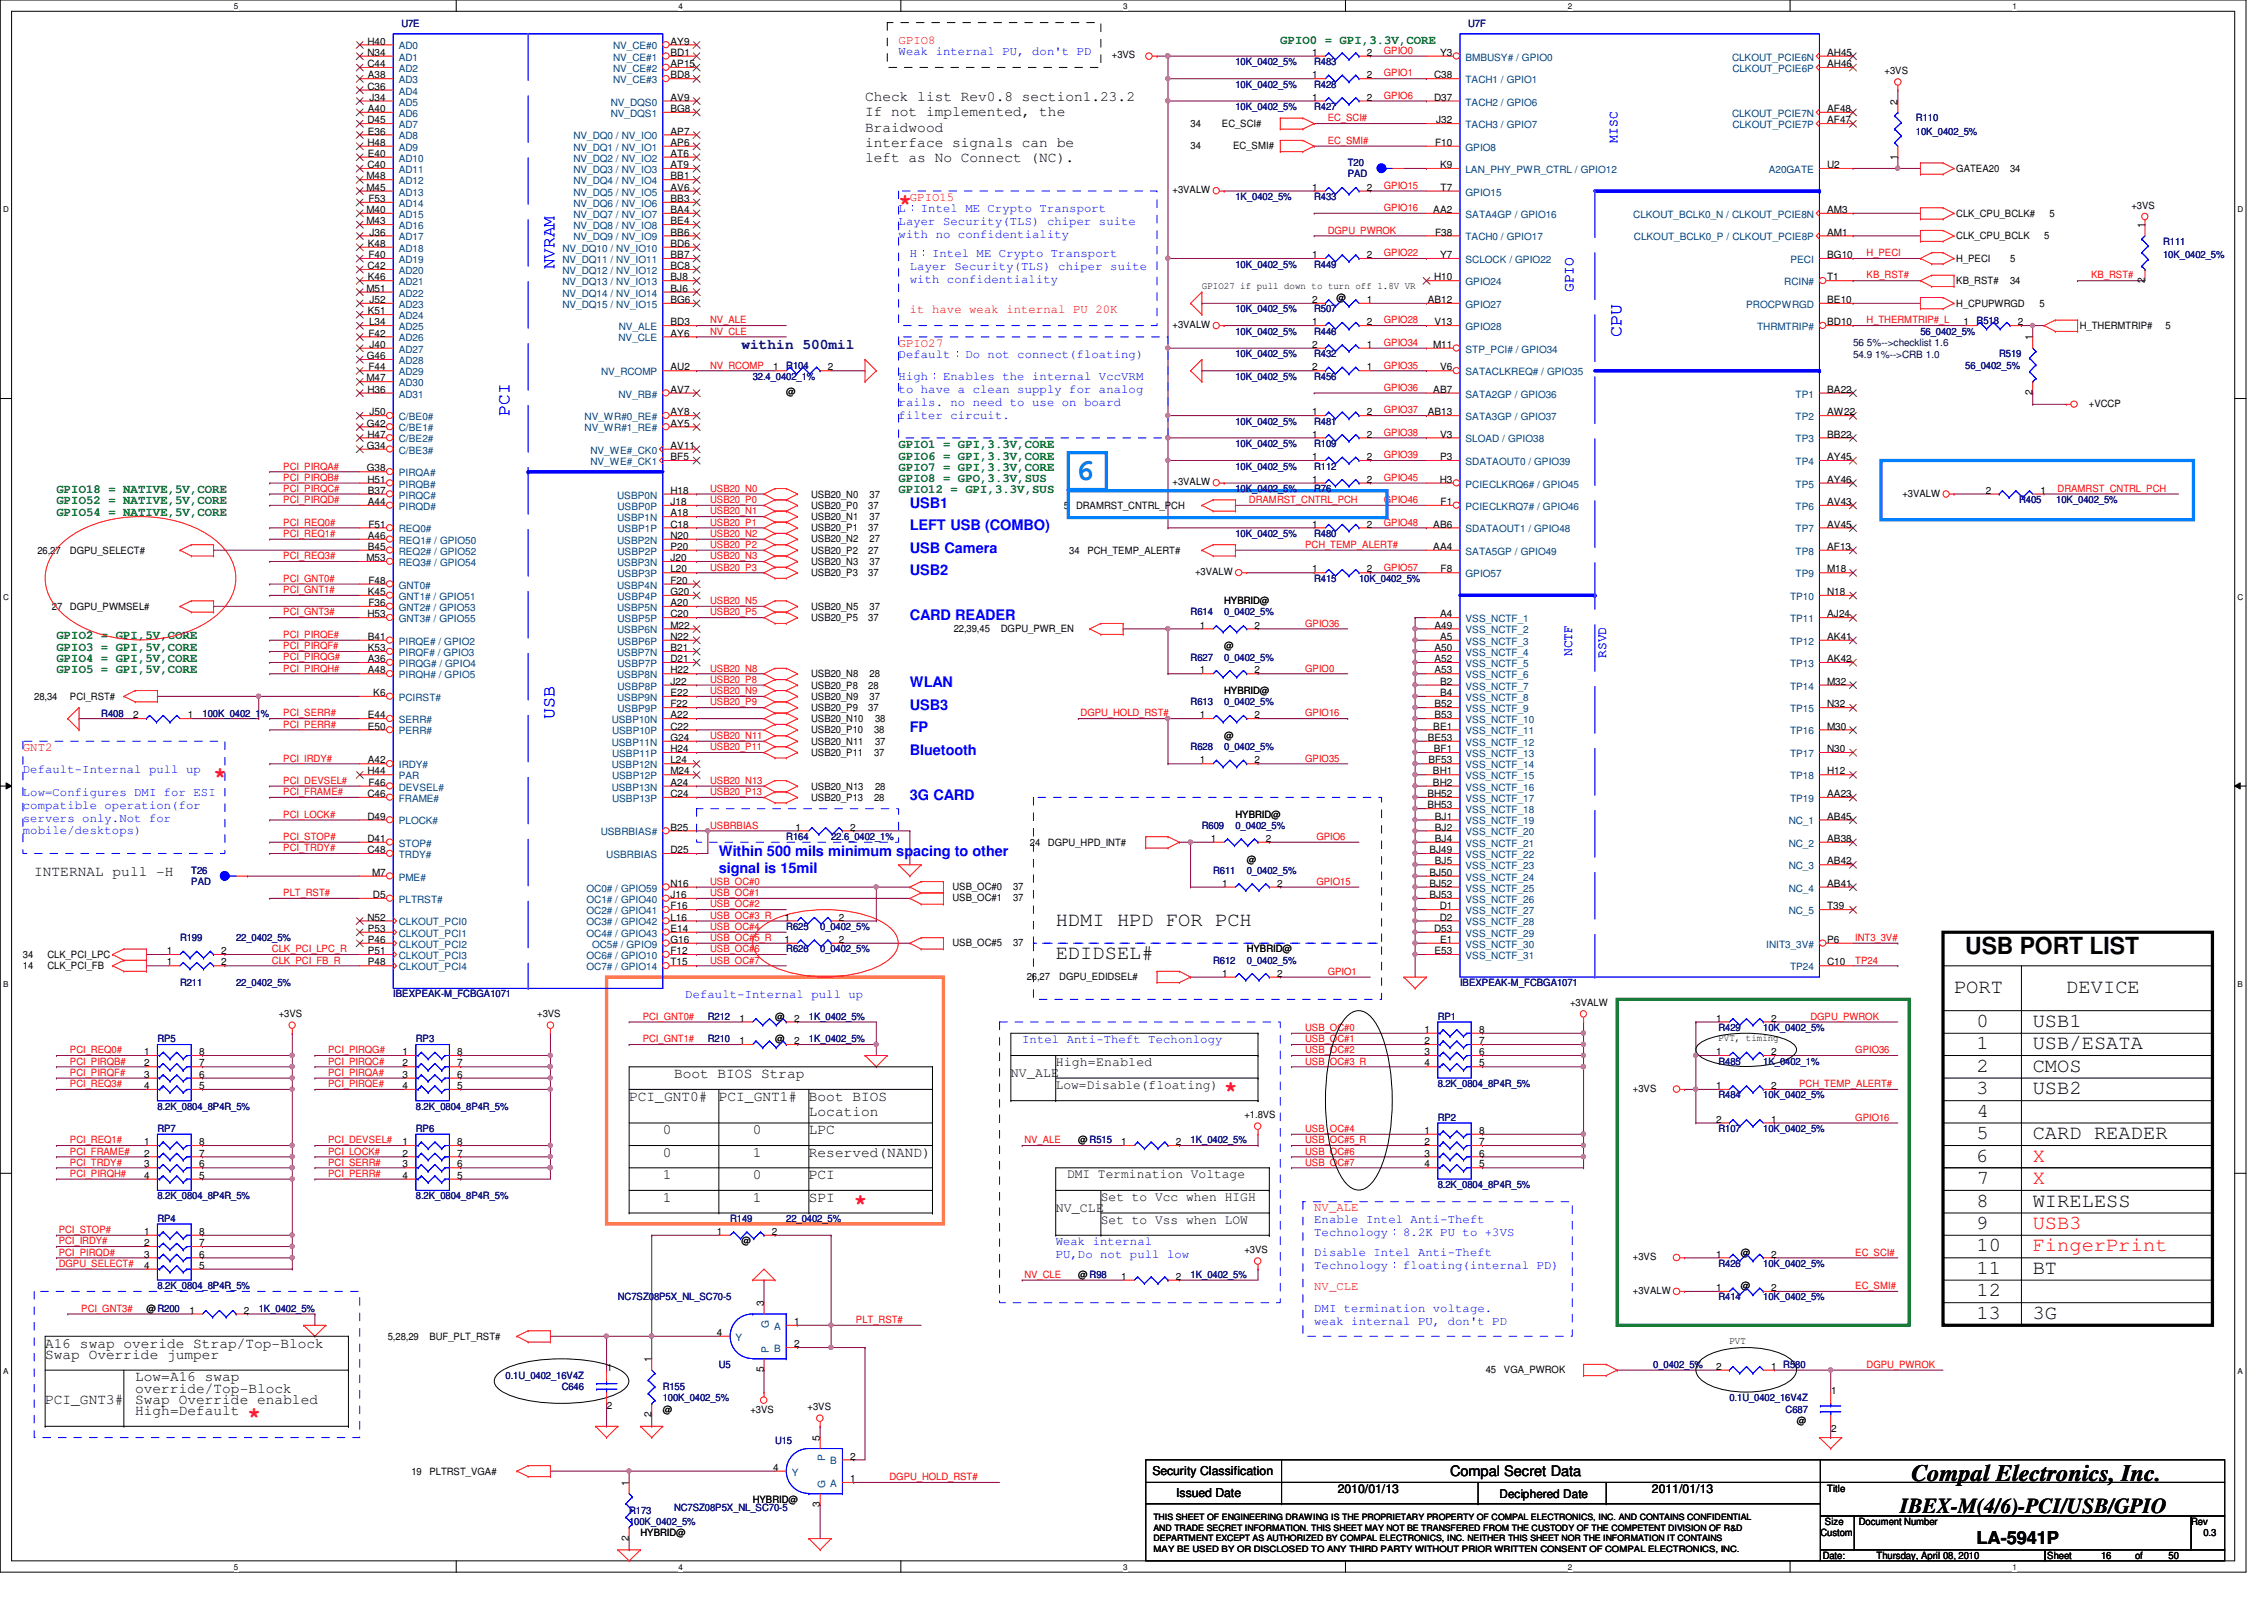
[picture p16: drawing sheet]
<svg xmlns="http://www.w3.org/2000/svg" width="297mm" height="210mm" viewBox="0 0 297 210" stroke-linecap="round" stroke-linejoin="round" font-family="sans-serif">
<defs><g id="words">
<text font-size="3.9" fill="#0080c0" x="141.2" y="63">6</text>
<g font-size="3.1">
<text x="257.8" y="125.2">USB PORT LIST</text>
<text x="250.8" y="194.3">Compal Electronics, Inc.</text>
</g>
<g font-size="2.9" fill="#f00">
<text x="117.9" y="27.5">*</text>
<text x="28" y="102.6">*</text>
<text x="160.6" y="143.8">*</text>
<text x="112" y="158.6">*</text>
<text x="32.5" y="186.6">*</text>
</g>
<text font-size="2.8" x="249.3" y="198.5">IBEX-M(4/6)-PCI/USB/GPIO</text>
<g font-size="2.6">
<text x="138.5" y="121.5">HDMI HPD FOR PCH</text>
<text x="138.5" y="125.9">EDIDSEL#</text>
<text x="256.4" y="130.3">PORT</text>
<text x="271.1" y="130.3">DEVICE</text>
<text x="259.3" y="134.7">0</text>
<text x="259.3" y="137.7">1</text>
<text x="266.7" y="134.7">USB1</text>
<text x="266.7" y="137.7">USB/ESATA</text>
<text x="259.3" y="143.6">3</text>
<text x="259.3" y="140.6">2</text>
<text x="266.7" y="140.6">CMOS</text>
<text x="266.7" y="143.6">USB2</text>
<text x="259.3" y="149.4">5</text>
<text x="259.3" y="146.5">4</text>
<text x="266.7" y="149.4">CARD READER</text>
<text x="259.3" y="152.4">6</text>
<text x="259.3" y="155.3">7</text>
<text x="259.3" y="161.2">9</text>
<text x="259.3" y="158.3">8</text>
<text x="266.7" y="158.3">WIRELESS</text>
<text x="259.3" y="167.1">11</text>
<text x="259.3" y="164.2">10</text>
<text x="266.7" y="167.1">BT</text>
<text x="259.3" y="170.1">12</text>
<text x="259.3" y="173">13</text>
<text x="266.7" y="173">3G</text>
</g>
<g font-size="2.6" fill="#f00">
<text x="266.7" y="152.4">X</text>
<text x="266.7" y="155.3">X</text>
<text x="266.7" y="161.2">USB3</text>
<text x="266.7" y="164.2">FingerPrint</text>
</g>
<g font-size="2.3" fill="#00f">
<text x="72.8" y="35.3" transform="rotate(-90 72.8 35.3)">NVRAM</text>
<text x="212.7" y="44.2" transform="rotate(-90 212.7 44.2)">CPU</text>
<text x="66.8" y="54.5" transform="rotate(-90 66.8 54.5)">PCI</text>
<text x="72.8" y="94.3" transform="rotate(-90 72.8 94.3)">USB</text>
</g>
<text font-size="2.3" x="259.3" y="202.5">LA-5941P</text>
<g font-size="1.9">
<text x="113.5" y="13.3">Check list Rev0.8 section1.23.2</text>
<text x="113.5" y="15.3">If not implemented, the</text>
<text x="113.5" y="17.3">Braidwood</text>
<text x="113.5" y="19.3">interface signals can be</text>
<text x="113.5" y="21.3">left as No Connect (NC).</text>
<text x="4.5" y="114.9">INTERNAL pull -H</text>
<text x="88.4" y="141.4">Boot BIOS Strap</text>
<text x="82.5" y="144.4">PCI_GNT0#</text>
<text x="86.9" y="148.8">0</text>
<text x="94.3" y="144.4">PCI_GNT1#</text>
<text x="98.8" y="148.8">0</text>
<text x="106.1" y="144.4">Boot BIOS</text>
<text x="106.1" y="146.4">Location</text>
<text x="106.1" y="148.8">LPC</text>
<text x="86.9" y="151.8">0</text>
<text x="86.9" y="154.7">1</text>
<text x="98.8" y="154.7">0</text>
<text x="98.8" y="151.8">1</text>
<text x="106.1" y="154.7">PCI</text>
<text x="106.1" y="151.8">Reserved(NAND)</text>
<text x="86.9" y="157.6">1</text>
<text x="98.8" y="157.6">1</text>
<text x="106.1" y="157.6">SPI</text>
<text x="5.9" y="178.3">Swap Override jumper</text>
<text x="5.9" y="176.8">A16 swap overide Strap/Top-Block</text>
<text x="5.9" y="184.1">PCI_GNT3#</text>
<text x="17.7" y="184.1">Swap Override enabled</text>
<text x="17.7" y="185.6">High=Default</text>
<text x="17.7" y="182.7">override/Top-Block</text>
<text x="17.7" y="181.2">Low=A16 swap</text>
<text x="190.2" y="193.7">Compal Secret Data</text>
</g>
<g font-size="1.9" fill="#00f">
<text x="206.5" y="38.3" transform="rotate(-90 206.5 38.3)">GPIO</text>
<text x="119.4" y="69.6">LEFT USB (COMBO)</text>
<text x="119.4" y="66.6">USB1</text>
<text x="119.4" y="72.5">USB Camera</text>
<text x="119.4" y="75.4">USB2</text>
<text x="119.4" y="81.3">CARD READER</text>
<text x="119.4" y="90.2">WLAN</text>
<text x="119.4" y="93.1">USB3</text>
<text x="119.4" y="99">Bluetooth</text>
<text x="119.4" y="96.1">FP</text>
<text x="119.4" y="104.9">3G CARD</text>
<text x="94.3" y="112.3">Within 500 mils minimum spacing to other</text>
<text x="94.3" y="114.6">signal is 15mil</text>
</g>
<text font-size="1.9" fill="#000080" x="97.3" y="45.8">within 500mil</text>
<g font-size="1.7" fill="#00f">
<text x="212.2" y="18.7" transform="rotate(-90 212.2 18.7)">MISC</text>
<text x="206.3" y="86.1" transform="rotate(-90 206.3 86.1)">NCTF</text>
<text x="210.7" y="86.3" transform="rotate(-90 210.7 86.3)">RSVD</text>
</g>
<g font-size="1.7">
<text x="132.6" y="141.4">NV_ALE</text>
<text x="138.5" y="142.8">Low=Disable(floating)</text>
<text x="138.5" y="139.9">High=Enabled</text>
<text x="140" y="154.6">DMI Termination Voltage</text>
<text x="138.5" y="159">NV_CLE</text>
<text x="144.4" y="157.6">Set to Vcc when HIGH</text>
<text x="144.4" y="160.5">Set to Vss when LOW</text>
</g>
<g font-size="1.6" fill="#f00">
<text x="117.9" y="5.7">GPIO8</text>
<text x="119.4" y="26.3">GPIO15</text>
<text x="119.4" y="41.1">it have weak internal PU 20K</text>
<text x="117.9" y="45.5">GPIO27</text>
<text x="3" y="98.5">GNT2</text>
<text x="172.4" y="158.9">NV_ALE</text>
<text x="172.4" y="169.2">NV_CLE</text>
</g>
<g font-size="1.6" fill="#008000">
<text x="168" y="5.8">GPIO0 = GPI,3.3V,CORE</text>
<text x="117.9" y="58.8">GPIO1 = GPI,3.3V,CORE</text>
<text x="7.4" y="64.7">GPIO18 = NATIVE,5V,CORE</text>
<text x="117.9" y="64.7">GPIO12 = GPI,3.3V,SUS</text>
<text x="117.9" y="63.2">GPIO8 = GPO,3.3V,SUS</text>
<text x="117.9" y="61.8">GPIO7 = GPI,3.3V,CORE</text>
<text x="117.9" y="60.3">GPIO6 = GPI,3.3V,CORE</text>
<text x="7.4" y="66.2">GPIO52 = NATIVE,5V,CORE</text>
<text x="7.4" y="67.6">GPIO54 = NATIVE,5V,CORE</text>
<text x="7.4" y="83.9">GPIO2 = GPI,5V,CORE</text>
<text x="7.4" y="85.3">GPIO3 = GPI,5V,CORE</text>
<text x="7.4" y="86.8">GPIO4 = GPI,5V,CORE</text>
<text x="7.4" y="88.3">GPIO5 = GPI,5V,CORE</text>
</g>
<g font-size="1.6" fill="#00f">
<text x="117.9" y="7.2">Weak internal PU, don't PD</text>
<text x="117.9" y="27.8">L：Intel ME Crypto Transport</text>
<text x="117.9" y="29.5">Layer Security(TLS) chiper suite</text>
<text x="117.9" y="31.2">with no confidentiality</text>
<text x="119.4" y="35.4">Layer Security(TLS) chiper suite</text>
<text x="119.4" y="33.7">H：Intel ME Crypto Transport</text>
<text x="119.4" y="37.1">with confidentiality</text>
<text x="117.9" y="46.9">Default：Do not connect(floating)</text>
<text x="117.9" y="51.6">to have a clean supply for analog</text>
<text x="117.9" y="53.3">rails. no need to use on board</text>
<text x="117.9" y="49.9">High：Enables the internal VccVRM</text>
<text x="117.9" y="55">filter circuit.</text>
<text x="3" y="101.5">Default-Internal pull up</text>
<text x="3" y="104.4">Low=Configures DMI for ESI</text>
<text x="3" y="106.1">compatible operation(for</text>
<text x="3" y="107.8">servers only.Not for</text>
<text x="3" y="109.5">mobile/desktops)</text>
<text x="89.9" y="130.9">Default-Internal pull up</text>
<text x="134.1" y="136.8">Intel Anti-Theft Techonlogy</text>
<text x="172.4" y="160.4">Enable Intel Anti-Theft</text>
<text x="138.5" y="163.3">Weak internal</text>
<text x="138.5" y="165">PU,Do not pull low</text>
<text x="172.4" y="164.8">Disable Intel Anti-Theft</text>
<text x="172.4" y="166.5">Technology：floating(internal PD)</text>
<text x="172.4" y="162.1">Technology：8.2K PU to +3VS</text>
<text x="172.4" y="172.2">DMI termination voltage.</text>
<text x="172.4" y="173.9">weak internal PU, don't PD</text>
</g>
<g font-size="1.6">
<text x="151.2" y="193.5">Security Classification</text>
<text x="154.3" y="196.3">Issued Date</text>
<text x="175.5" y="195.9">2010/01/13</text>
<text x="196.7" y="196.5">Deciphered Date</text>
<text x="216.7" y="195.9">2011/01/13</text>
</g>
<g font-size="1.3">
<text x="48.2" y="5.8">H40</text>
<text x="88" y="5.8">AY9</text>
<text x="48.2" y="7.3">N34</text>
<text x="48.2" y="8.8">C44</text>
<text x="48.2" y="11.8">C36</text>
<text x="48.3" y="10.3">A38</text>
<text x="88" y="7.3">BD1</text>
<text x="88" y="8.8">AP15</text>
<text x="88" y="10.3">BD8</text>
<text x="145.9" y="7.7">+3VS</text>
<text x="172.2" y="10.3">1</text>
<text x="172.2" y="7.3">1</text>
<text x="179.3" y="10.3">2</text>
<text x="179.3" y="7.3">2</text>
<text x="188.2" y="10.3">C38</text>
<text x="188.9" y="7.3">Y3</text>
<text x="239.7" y="7.3">AH45</text>
<text x="239.7" y="8.8">AH46</text>
<text x="247.3" y="9.7">+3VS</text>
<text x="48.2" y="16.2">D45</text>
<text x="48.3" y="14.7">A40</text>
<text x="48.3" y="17.7">E36</text>
<text x="48.5" y="13.2">J34</text>
<text x="88" y="13.2">AV9</text>
<text x="88" y="14.7">BG8</text>
<text x="88" y="17.7">AP7</text>
<text x="156.2" y="16.7">34</text>
<text x="160.3" y="16.7">EC_SCI#</text>
<text x="172.2" y="13.2">1</text>
<text x="179.3" y="13.2">2</text>
<text x="188.2" y="13.2">D37</text>
<text x="188.4" y="16.2">J32</text>
<text x="239.7" y="14.7">AF48</text>
<text x="239.7" y="16.2">AF47</text>
<text x="249" y="13.7" transform="rotate(-90 249 13.7)">2</text>
<text x="48.1" y="23.5">M48</text>
<text x="48.2" y="19.1">H48</text>
<text x="48.2" y="22.1">C40</text>
<text x="48.3" y="20.6">E40</text>
<text x="88" y="19.1">AP6</text>
<text x="88" y="20.6">AT6</text>
<text x="88" y="22.1">AT9</text>
<text x="88" y="23.5">BB1</text>
<text x="156.2" y="19.6">34</text>
<text x="161.8" y="19.6">EC_SMI#</text>
<text x="188.3" y="19.1">F10</text>
<text x="188.9" y="22.1">K9</text>
<text x="239.7" y="22.1">U2</text>
<text x="249" y="21" transform="rotate(-90 249 21)">1</text>
<text x="256.7" y="22.6">GATEA20</text>
<text x="263.7" y="22.6">34</text>
<text x="48.1" y="25">M45</text>
<text x="48.1" y="27.9">M40</text>
<text x="48.1" y="29.4">M43</text>
<text x="48.3" y="26.5">F53</text>
<text x="88" y="25">AV6</text>
<text x="88" y="26.5">BB3</text>
<text x="88" y="27.9">BA4</text>
<text x="88" y="29.4">BE4</text>
<text x="153.8" y="25.4">+3VALW</text>
<text x="172.2" y="25">1</text>
<text x="179.3" y="25">2</text>
<text x="188" y="27.9">AA2</text>
<text x="189" y="25">T7</text>
<text x="239.7" y="27.9">AM3</text>
<text x="256.7" y="28.4">CLK_CPU_BCLK#</text>
<text x="268.9" y="28.4">5</text>
<text x="279.7" y="27.4">+3VS</text>
<text x="281.4" y="29.9" transform="rotate(-90 281.4 29.9)">1</text>
<text x="48.2" y="35.3">C42</text>
<text x="48.3" y="32.4">K48</text>
<text x="48.3" y="33.9">F40</text>
<text x="48.5" y="30.9">J36</text>
<text x="88" y="32.4">BD6</text>
<text x="88" y="33.9">BB7</text>
<text x="88" y="35.3">BC8</text>
<text x="88" y="30.9">BB6</text>
<text x="172.2" y="33.9">1</text>
<text x="179.3" y="33.9">2</text>
<text x="188.3" y="30.9">F38</text>
<text x="188.9" y="33.9">Y7</text>
<text x="239.7" y="33.9">BG10</text>
<text x="239.7" y="30.9">AM1</text>
<text x="256.7" y="34.3">H_PECI</text>
<text x="256.7" y="31.4">CLK_CPU_BCLK</text>
<text x="263.7" y="34.3">5</text>
<text x="268.2" y="31.4">5</text>
<text x="48.1" y="38.3">M51</text>
<text x="48.3" y="36.8">K46</text>
<text x="48.3" y="41.2">K51</text>
<text x="48.5" y="39.8">J52</text>
<text x="88" y="36.8">BJ8</text>
<text x="88" y="38.3">BJ6</text>
<text x="88" y="39.8">BG6</text>
<text x="157.7" y="37.9">GPIO27 if pull down to turn off 1.8V VR</text>
<text x="172.2" y="39.8">2</text>
<text x="175.3" y="39.5">@</text>
<text x="179.3" y="39.8">1</text>
<text x="187.3" y="39.8">AB12</text>
<text x="188.2" y="36.8">H10</text>
<text x="239.7" y="39.8">BE10</text>
<text x="239.7" y="36.8">T1</text>
<text x="256.7" y="40.2">H_CPUPWRGD</text>
<text x="256.7" y="37.3">KB_RST#</text>
<text x="263.7" y="37.3">34</text>
<text x="267.6" y="40.2">5</text>
<text x="281.4" y="37.1" transform="rotate(-90 281.4 37.1)">2</text>
<text x="48.1" y="47.1">G46</text>
<text x="48.3" y="44.2">F42</text>
<text x="48.4" y="42.7">L34</text>
<text x="48.5" y="45.6">J40</text>
<text x="88" y="42.7">BD3</text>
<text x="88" y="44.2">AY6</text>
<text x="153.8" y="43.1">+3VALW</text>
<text x="172.2" y="45.6">2</text>
<text x="172.2" y="42.7">1</text>
<text x="179.3" y="45.6">1</text>
<text x="179.3" y="42.7">2</text>
<text x="188" y="45.6">M11</text>
<text x="188.2" y="42.7">V13</text>
<text x="239.7" y="42.7">BD10</text>
<text x="257.6" y="42.7">1</text>
<text x="264.7" y="42.7">2</text>
<text x="266.7" y="44.7" transform="rotate(-90 266.7 44.7)">1</text>
<text x="272.9" y="43.2">H_THERMTRIP#</text>
<text x="284.1" y="43.2">5</text>
<text x="48.1" y="50">M47</text>
<text x="48.2" y="51.5">H36</text>
<text x="48.3" y="48.6">F44</text>
<text x="88" y="51.5">AV7</text>
<text x="88" y="48.6">AU2</text>
<text x="101.4" y="48.6">1</text>
<text x="103.2" y="51.9">@</text>
<text x="108.6" y="48.6">2</text>
<text x="172.2" y="48.6">2</text>
<text x="179.3" y="48.6">1</text>
<text x="188" y="51.5">AB7</text>
<text x="188.9" y="48.6">V6</text>
<text x="239.7" y="51.5">BA22</text>
<text x="266.7" y="51.9" transform="rotate(-90 266.7 51.9)">2</text>
<text x="274.1" y="53.3">+VCCP</text>
<text x="48.1" y="56">G42</text>
<text x="48.1" y="58.9">G34</text>
<text x="48.2" y="57.4">H47</text>
<text x="48.5" y="54.5">J50</text>
<text x="88" y="54.5">AY8</text>
<text x="88" y="56">AY5</text>
<text x="88" y="58.9">AV11</text>
<text x="172.2" y="57.4">1</text>
<text x="172.2" y="54.5">1</text>
<text x="179.3" y="57.4">2</text>
<text x="179.3" y="54.5">2</text>
<text x="187.3" y="54.5">AB13</text>
<text x="188.9" y="57.4">V3</text>
<text x="239.7" y="57.4">BB22</text>
<text x="239.7" y="54.5">AW22</text>
<text x="48.1" y="61.8">G38</text>
<text x="48.2" y="63.3">H51</text>
<text x="48.3" y="64.8">B37</text>
<text x="88" y="60.4">BF5</text>
<text x="88" y="64.8">H18</text>
<text x="106.4" y="65.3">USB20_N0</text>
<text x="114.1" y="65.3">37</text>
<text x="153.8" y="63.7">+3VALW</text>
<text x="172.2" y="60.4">1</text>
<text x="172.2" y="63.3">1</text>
<text x="179.3" y="60.4">2</text>
<text x="179.3" y="63.3">2</text>
<text x="188.9" y="63.3">H3</text>
<text x="188.9" y="60.4">P3</text>
<text x="239.7" y="63.3">AY46</text>
<text x="239.7" y="60.4">AY45</text>
<text x="249.6" y="65.2">+3VALW</text>
<text x="260.6" y="64.8">2</text>
<text x="267.7" y="64.8">1</text>
<text x="48.3" y="66.3">A44</text>
<text x="48.3" y="70.7">A46</text>
<text x="48.3" y="69.2">F51</text>
<text x="88" y="66.3">J18</text>
<text x="88" y="67.7">A18</text>
<text x="88" y="69.2">C18</text>
<text x="88" y="70.7">N20</text>
<text x="106.4" y="66.8">USB20_P0</text>
<text x="106.4" y="71.2">USB20_N2</text>
<text x="106.4" y="68.2">USB20_N1</text>
<text x="106.4" y="69.7">USB20_P1</text>
<text x="113.9" y="66.8">37</text>
<text x="113.9" y="69.7">37</text>
<text x="114.1" y="71.2">27</text>
<text x="114.1" y="68.2">37</text>
<text x="139.6" y="66.8">5</text>
<text x="141.2" y="66.8">DRAMRST_CNTRL_PCH</text>
<text x="172.2" y="69.2">1</text>
<text x="179.3" y="69.2">2</text>
<text x="188" y="69.2">AB6</text>
<text x="189" y="66.3">F1</text>
<text x="239.7" y="66.3">AV43</text>
<text x="239.7" y="69.2">AV45</text>
<text x="4.9" y="72.6">26,27</text>
<text x="9.2" y="72.6">DGPU_SELECT#</text>
<text x="48.1" y="73.6">M53</text>
<text x="48.3" y="72.1">B45</text>
<text x="48.3" y="76.6">F48</text>
<text x="88" y="72.1">P20</text>
<text x="88" y="73.6">J20</text>
<text x="88" y="75.1">L20</text>
<text x="88" y="76.6">F20</text>
<text x="106.4" y="72.6">USB20_P2</text>
<text x="106.4" y="74.1">USB20_N3</text>
<text x="106.4" y="75.6">USB20_P3</text>
<text x="113.9" y="72.6">27</text>
<text x="113.9" y="75.6">37</text>
<text x="114.1" y="74.1">37</text>
<text x="140.3" y="72.6">34</text>
<text x="142.7" y="72.6">PCH_TEMP_ALERT#</text>
<text x="156.8" y="75.4">+3VALW</text>
<text x="172.2" y="75.1">1</text>
<text x="179.3" y="75.1">2</text>
<text x="188" y="72.1">AA4</text>
<text x="189" y="75.1">F8</text>
<text x="239.7" y="75.1">M18</text>
<text x="239.7" y="72.1">AF13</text>
<text x="6.8" y="80">27</text>
<text x="9.2" y="80">DGPU_PWMSEL#</text>
<text x="48.2" y="81">H53</text>
<text x="48.3" y="78.1">K45</text>
<text x="48.3" y="83.9">B41</text>
<text x="48.3" y="79.5">F36</text>
<text x="88" y="78.1">G20</text>
<text x="88" y="79.5">A20</text>
<text x="88" y="81">C20</text>
<text x="88" y="82.5">M22</text>
<text x="88" y="83.9">N22</text>
<text x="106.4" y="80">USB20_N5</text>
<text x="106.4" y="81.5">USB20_P5</text>
<text x="113.9" y="81.5">37</text>
<text x="114.1" y="80">37</text>
<text x="125.1" y="83">22,39,45</text>
<text x="131.3" y="83">DGPU_PWR_EN</text>
<text x="157.4" y="82.5">1</text>
<text x="160.6" y="79.3">HYBRID@</text>
<text x="164.6" y="82.5">2</text>
<text x="188.2" y="82.5">A49</text>
<text x="188.9" y="81">A4</text>
<text x="188.9" y="83.9">A5</text>
<text x="239.7" y="78.1">N18</text>
<text x="239.7" y="81">AJ24</text>
<text x="239.7" y="83.9">AK41</text>
<text x="48.3" y="85.4">K53</text>
<text x="48.3" y="86.9">A36</text>
<text x="48.3" y="88.3">A48</text>
<text x="88" y="85.4">B21</text>
<text x="88" y="86.9">D21</text>
<text x="88" y="88.3">H22</text>
<text x="88" y="89.8">J22</text>
<text x="106.4" y="88.9">USB20_N8</text>
<text x="114.1" y="88.9">28</text>
<text x="157.4" y="88.3">1</text>
<text x="160.6" y="85.2">@</text>
<text x="164.6" y="88.3">2</text>
<text x="188.2" y="85.4">A50</text>
<text x="188.2" y="86.9">A52</text>
<text x="188.2" y="88.3">A53</text>
<text x="188.9" y="89.8">B2</text>
<text x="239.7" y="86.9">AK42</text>
<text x="239.7" y="89.8">M32</text>
<text x="4.5" y="91.8">28,34</text>
<text x="9.2" y="91.8">PCI_RST#</text>
<text x="17.5" y="94.2">2</text>
<text x="24.6" y="94.2">1</text>
<text x="48.3" y="95.7">E50</text>
<text x="48.3" y="94.2">E44</text>
<text x="49" y="91.3">K6</text>
<text x="88" y="94.2">A22</text>
<text x="88" y="95.7">C22</text>
<text x="88" y="91.3">E22</text>
<text x="88" y="92.8">F22</text>
<text x="106.4" y="90.3">USB20_P8</text>
<text x="106.4" y="91.8">USB20_N9</text>
<text x="106.4" y="93.3">USB20_P9</text>
<text x="106.4" y="94.7">USB20_N10</text>
<text x="113.9" y="90.3">28</text>
<text x="113.9" y="93.3">37</text>
<text x="114.1" y="91.8">37</text>
<text x="114.8" y="94.7">38</text>
<text x="157.4" y="94.2">1</text>
<text x="160.6" y="91.1">HYBRID@</text>
<text x="164.6" y="94.2">2</text>
<text x="188" y="95.7">BE1</text>
<text x="188.2" y="92.8">B52</text>
<text x="188.2" y="94.2">B53</text>
<text x="188.9" y="91.3">B4</text>
<text x="239.7" y="95.7">M30</text>
<text x="239.7" y="92.8">N32</text>
<text x="48.2" y="101.6">H44</text>
<text x="48.3" y="100.2">A42</text>
<text x="88" y="97.2">G24</text>
<text x="88" y="98.7">H24</text>
<text x="88" y="100.2">L24</text>
<text x="88" y="101.6">M24</text>
<text x="106.4" y="97.7">USB20_N11</text>
<text x="106.4" y="99.1">USB20_P11</text>
<text x="106.4" y="96.2">USB20_P10</text>
<text x="114.7" y="99.1">37</text>
<text x="114.7" y="96.2">38</text>
<text x="114.8" y="97.7">37</text>
<text x="157.4" y="100.2">1</text>
<text x="160.6" y="96.9">@</text>
<text x="164.6" y="100.2">2</text>
<text x="187.3" y="97.2">BE53</text>
<text x="187.4" y="100.2">BF53</text>
<text x="188" y="101.6">BH1</text>
<text x="188.1" y="98.7">BF1</text>
<text x="239.7" y="98.7">N30</text>
<text x="239.7" y="101.6">H12</text>
<text x="48.2" y="107.5">D49</text>
<text x="48.2" y="104.6">C46</text>
<text x="48.3" y="103.1">F46</text>
<text x="88" y="103.1">A24</text>
<text x="88" y="104.6">C24</text>
<text x="106.4" y="103.6">USB20_N13</text>
<text x="106.4" y="105.1">USB20_P13</text>
<text x="114.7" y="105.1">28</text>
<text x="114.8" y="103.6">28</text>
<text x="162.1" y="107.3">HYBRID@</text>
<text x="187.3" y="104.6">BH52</text>
<text x="187.3" y="106">BH53</text>
<text x="188" y="103.1">BH2</text>
<text x="188.3" y="107.5">BJ1</text>
<text x="239.7" y="107.5">AB45</text>
<text x="239.7" y="104.6">AA23</text>
<text x="48.2" y="110.4">D41</text>
<text x="48.2" y="111.9">C48</text>
<text x="88" y="109">B25</text>
<text x="88" y="111.9">D25</text>
<text x="104.4" y="109">1</text>
<text x="111.5" y="109">2</text>
<text x="135.1" y="111">24</text>
<text x="137.5" y="111">DGPU_HPD_INT#</text>
<text x="158.9" y="110.4">1</text>
<text x="163.6" y="113.2">@</text>
<text x="166.1" y="110.4">2</text>
<text x="187.5" y="111.9">BJ49</text>
<text x="188.3" y="109">BJ2</text>
<text x="188.3" y="110.4">BJ4</text>
<text x="188.3" y="113.4">BJ5</text>
<text x="239.7" y="110.4">AB38</text>
<text x="239.7" y="113.4">AB42</text>
<text x="48.8" y="114.9">M7</text>
<text x="48.9" y="117.8">D5</text>
<text x="88" y="116.3">N16</text>
<text x="88" y="117.8">J16</text>
<text x="88" y="119.3">F16</text>
<text x="125" y="116.7">USB_OC#0</text>
<text x="125" y="118.2">USB_OC#1</text>
<text x="132.9" y="116.7">37</text>
<text x="132.9" y="118.2">37</text>
<text x="160.4" y="116.3">1</text>
<text x="167.6" y="116.3">2</text>
<text x="187.5" y="114.9">BJ50</text>
<text x="187.5" y="116.3">BJ52</text>
<text x="187.5" y="117.8">BJ53</text>
<text x="188.9" y="119.3">D1</text>
<text x="239.7" y="116.3">AB41</text>
<text x="239.7" y="119.3">T39</text>
<text x="3" y="125.7">34</text>
<text x="6.2" y="125.7">CLK_PCI_LPC</text>
<text x="21.9" y="125.2">1</text>
<text x="29" y="125.2">2</text>
<text x="48.2" y="120.8">N52</text>
<text x="48.3" y="122.3">P53</text>
<text x="48.3" y="123.7">P46</text>
<text x="48.3" y="125.2">P51</text>
<text x="88" y="120.8">L16</text>
<text x="88" y="122.3">E14</text>
<text x="88" y="123.7">G16</text>
<text x="88" y="125.2">F12</text>
<text x="102.9" y="120.8">1</text>
<text x="102.9" y="123.7">1</text>
<text x="110.1" y="120.8">2</text>
<text x="110.1" y="123.7">2</text>
<text x="125" y="124.1">USB_OC#5</text>
<text x="132.9" y="124.1">37</text>
<text x="163.6" y="124.9">HYBRID@</text>
<text x="188.2" y="122.3">D53</text>
<text x="188.2" y="125.2">E53</text>
<text x="188.9" y="120.8">D2</text>
<text x="188.9" y="123.7">E1</text>
<text x="239.7" y="123.7">P6</text>
<text x="3" y="127.2">14</text>
<text x="6.2" y="127.2">CLK_PCI_FB</text>
<text x="21.9" y="126.7">1</text>
<text x="29" y="126.7">2</text>
<text x="48.3" y="126.7">P48</text>
<text x="88" y="126.7">T15</text>
<text x="134.7" y="128.6">26,27</text>
<text x="139" y="128.6">DGPU_EDIDSEL#</text>
<text x="160.4" y="128.1">1</text>
<text x="167.6" y="128.1">2</text>
<text x="206" y="132">+3VALW</text>
<text x="239.7" y="126.7">C10</text>
<text x="36.6" y="133.5">+3VS</text>
<text x="70.5" y="133.5">+3VS</text>
<text x="97" y="134">1</text>
<text x="97" y="137">1</text>
<text x="101.7" y="133.8">@</text>
<text x="101.7" y="136.7">@</text>
<text x="104.2" y="134">2</text>
<text x="104.2" y="137">2</text>
<text x="186.9" y="135.5">1</text>
<text x="186.9" y="137">2</text>
<text x="194.1" y="135.5">8</text>
<text x="194.1" y="137">7</text>
<text x="225.2" y="134">1</text>
<text x="225.5" y="136.6">PVT, timing</text>
<text x="232.4" y="134">2</text>
<text x="18.9" y="138.4">1</text>
<text x="18.9" y="139.9">2</text>
<text x="18.9" y="141.4">3</text>
<text x="18.9" y="142.9">4</text>
<text x="26.1" y="138.4">8</text>
<text x="26.1" y="139.9">7</text>
<text x="26.1" y="141.4">6</text>
<text x="26.1" y="142.9">5</text>
<text x="52.8" y="138.4">1</text>
<text x="52.8" y="139.9">2</text>
<text x="52.8" y="141.4">3</text>
<text x="52.8" y="142.9">4</text>
<text x="60" y="138.4">8</text>
<text x="60" y="139.9">7</text>
<text x="60" y="141.4">6</text>
<text x="60" y="142.9">5</text>
<text x="186.9" y="138.4">3</text>
<text x="186.9" y="139.9">4</text>
<text x="194.1" y="138.4">6</text>
<text x="194.1" y="139.9">5</text>
<text x="214.2" y="143.2">+3VS</text>
<text x="225.2" y="138.4">1</text>
<text x="225.2" y="142.9">1</text>
<text x="232.4" y="138.4">2</text>
<text x="232.4" y="142.9">2</text>
<text x="141.5" y="150">@R515</text>
<text x="163.3" y="146.7">+1.8VS</text>
<text x="186.9" y="148.8">1</text>
<text x="194.1" y="148.8">8</text>
<text x="225.2" y="147.3">2</text>
<text x="232.4" y="147.3">1</text>
<text x="18.9" y="150.2">1</text>
<text x="18.9" y="151.7">2</text>
<text x="18.9" y="153.2">3</text>
<text x="18.9" y="154.6">4</text>
<text x="26.1" y="150.2">8</text>
<text x="26.1" y="151.7">7</text>
<text x="26.1" y="153.2">6</text>
<text x="26.1" y="154.6">5</text>
<text x="52.8" y="150.2">1</text>
<text x="52.8" y="151.7">2</text>
<text x="52.8" y="153.2">3</text>
<text x="52.8" y="154.6">4</text>
<text x="60" y="150.2">8</text>
<text x="60" y="151.7">7</text>
<text x="60" y="153.2">6</text>
<text x="60" y="154.6">5</text>
<text x="147.1" y="150.2">1</text>
<text x="154.3" y="150.2">2</text>
<text x="186.9" y="150.2">2</text>
<text x="186.9" y="151.7">3</text>
<text x="186.9" y="153.2">4</text>
<text x="194.1" y="150.2">7</text>
<text x="194.1" y="151.7">6</text>
<text x="194.1" y="153.2">5</text>
<text x="18.9" y="162">1</text>
<text x="18.9" y="163.5">2</text>
<text x="18.9" y="165">3</text>
<text x="18.9" y="166.5">4</text>
<text x="26.1" y="162">8</text>
<text x="26.1" y="163.5">7</text>
<text x="26.1" y="165">6</text>
<text x="26.1" y="166.5">5</text>
<text x="94.1" y="162">1</text>
<text x="97.3" y="163.2">@</text>
<text x="101.3" y="162">2</text>
<text x="141.5" y="167.7">@R98</text>
<text x="147.1" y="167.9">1</text>
<text x="154.3" y="167.9">2</text>
<text x="163.3" y="164.4">+3VS</text>
<text x="214.2" y="165.3">+3VS</text>
<text x="225.2" y="165">1</text>
<text x="228.4" y="164.7">@</text>
<text x="232.4" y="165">2</text>
<text x="19.2" y="172.1">@R200</text>
<text x="24.8" y="172.3">1</text>
<text x="32" y="172.3">2</text>
<text x="100.2" y="171.4" transform="rotate(-90 100.2 171.4)">3</text>
<text x="104.2" y="173.8">1</text>
<text x="214.2" y="169.7">+3VALW</text>
<text x="225.2" y="169.4">1</text>
<text x="228.4" y="169.1">@</text>
<text x="232.4" y="169.4">2</text>
<text x="50.9" y="175.8">5,28,29</text>
<text x="56.3" y="175.8">BUF_PLT_RST#</text>
<text x="79.6" y="179.9">1</text>
<text x="85.5" y="178.7" transform="rotate(-90 85.5 178.7)">1</text>
<text x="94.1" y="175.3">4</text>
<text x="104.2" y="176.7">2</text>
<text x="225.2" y="179.7">2</text>
<text x="226.9" y="176.4">PVT</text>
<text x="232.4" y="179.7">1 R580</text>
<text x="79.6" y="184.9">2</text>
<text x="85.5" y="185.9" transform="rotate(-90 85.5 185.9)">2</text>
<text x="86.9" y="185.3">@</text>
<text x="98.5" y="185.3">+3VS</text>
<text x="100.2" y="180" transform="rotate(-90 100.2 180)">5</text>
<text x="106" y="185">+3VS</text>
<text x="194.9" y="180.2">45</text>
<text x="197.3" y="180.2">VGA_PWROK</text>
<text x="240.2" y="182.8">1</text>
<text x="107.6" y="189" transform="rotate(-90 107.6 189)">5</text>
<text x="111.5" y="191.5">2</text>
<text x="235.8" y="186.8">@</text>
<text x="240.2" y="187.8">2</text>
<text x="54" y="193.5">19</text>
<text x="56.3" y="193.5">PLTRST_VGA#</text>
<text x="82.5" y="194.9" transform="rotate(-90 82.5 194.9)">1</text>
<text x="98.8" y="197.1">HYBRID@</text>
<text x="101.4" y="193">4</text>
<text x="107.6" y="197.7" transform="rotate(-90 107.6 197.7)">3</text>
<text x="111.5" y="194.4">1</text>
<text x="239.7" y="195.8">Title</text>
<text x="82.5" y="202.1" transform="rotate(-90 82.5 202.1)">2</text>
<text x="84" y="201.5">HYBRID@</text>
<text x="238.8" y="201.5">Custom</text>
<text x="239.4" y="200.1">Size</text>
<text x="243.9" y="200.1">Document Number</text>
<text x="287.5" y="200.1">Rev</text>
<text x="289.1" y="201.5">0.3</text>
<text x="239.1" y="204.5">Date:</text>
<text x="246.2" y="204.5">Thursday, April 08, 2010</text>
<text x="268.6" y="204.5">Sheet</text>
<text x="275.7" y="204.5">16</text>
<text x="280.1" y="204.5">of</text>
<text x="284.5" y="204.5">50</text>
</g>
<g font-size="1.3" fill="#000080">
<text x="52.7" y="3.6">U7E</text>
<text x="192.6" y="3.6">U7F</text>
<text x="162.1" y="11.5">10K_0402_5%</text>
<text x="162.1" y="8.6">10K_0402_5%</text>
<text x="172.4" y="11.5">R428</text>
<text x="172.4" y="8.6">R483</text>
<text x="162.1" y="14.4">10K_0402_5%</text>
<text x="172.4" y="14.4">R427</text>
<text x="251.4" y="15.9">R110</text>
<text x="251.4" y="17.7">10K_0402_5%</text>
<text x="176.8" y="21.8">T20</text>
<text x="176.8" y="23.3">PAD</text>
<text x="162.1" y="26.2">1K_0402_5%</text>
<text x="172.4" y="26.2">R433</text>
<text x="162.1" y="35.1">10K_0402_5%</text>
<text x="172.4" y="35.1">R449</text>
<text x="283.8" y="32.1">R111</text>
<text x="283.8" y="33.9">10K_0402_5%</text>
<text x="162.1" y="41">10K_0402_5%</text>
<text x="172.4" y="41">R507</text>
<text x="162.1" y="46.9">10K_0402_5%</text>
<text x="162.1" y="43.9">10K_0402_5%</text>
<text x="172.4" y="46.9">R432</text>
<text x="172.4" y="43.9">R446</text>
<text x="252" y="43.9">56_0402_5%</text>
<text x="259.3" y="42.5">R518</text>
<text x="262.3" y="46.9">R519</text>
<text x="98.8" y="49.8">32.4_0402_1%</text>
<text x="103.2" y="48.3">R104</text>
<text x="162.1" y="49.8">10K_0402_5%</text>
<text x="172.4" y="49.8">R456</text>
<text x="257.8" y="48.3">56_0402_5%</text>
<text x="162.1" y="58.6">10K_0402_5%</text>
<text x="162.1" y="55.7">10K_0402_5%</text>
<text x="172.4" y="58.6">R109</text>
<text x="172.4" y="55.7">R481</text>
<text x="162.1" y="61.6">10K_0402_5%</text>
<text x="162.1" y="64.6">10K_0402_5%</text>
<text x="172.4" y="61.6">R112</text>
<text x="172.4" y="64.6">R76</text>
<text x="264.9" y="66">R405</text>
<text x="269.8" y="66">10K_0402_5%</text>
<text x="162.1" y="70.4">10K_0402_5%</text>
<text x="172.4" y="70.4">R480</text>
<text x="172.4" y="76.3">R415</text>
<text x="178.3" y="76.3">10K_0402_5%</text>
<text x="156.2" y="80.7">R614</text>
<text x="160.6" y="80.7">0_0402_5%</text>
<text x="156.2" y="86.7">R627</text>
<text x="160.6" y="86.7">0_0402_5%</text>
<text x="13.3" y="94">R408</text>
<text x="26.6" y="94">100K_0402_1%</text>
<text x="156.2" y="92.5">R613</text>
<text x="160.6" y="92.5">0_0402_5%</text>
<text x="156.2" y="98.4">R628</text>
<text x="160.6" y="98.4">0_0402_5%</text>
<text x="103.2" y="110.2">R164</text>
<text x="109" y="110.2">22.6_0402_1%</text>
<text x="157.7" y="108.8">R609</text>
<text x="162.1" y="108.8">0_0402_5%</text>
<text x="25.1" y="114.6">T26</text>
<text x="25.1" y="116.1">PAD</text>
<text x="159.2" y="114.6">R611</text>
<text x="163.6" y="114.6">0_0402_5%</text>
<text x="23.6" y="123.5">R199</text>
<text x="31" y="123.5">22_0402_5%</text>
<text x="103.2" y="122">R625</text>
<text x="103.2" y="124.9">R626</text>
<text x="107.6" y="122">0_0402_5%</text>
<text x="107.6" y="124.9">0_0402_5%</text>
<text x="23.6" y="129.4">R211</text>
<text x="31" y="129.4">22_0402_5%</text>
<text x="51.6" y="130.9">IBEXPEAK-M_FCBGA1071</text>
<text x="159.2" y="126.4">R612</text>
<text x="163.6" y="126.4">0_0402_5%</text>
<text x="191.6" y="129.4">IBEXPEAK-M_FCBGA1071</text>
<text x="20.7" y="136.7">RP5</text>
<text x="54.6" y="136.7">RP3</text>
<text x="92.9" y="133.8">R212</text>
<text x="92.9" y="136.7">R210</text>
<text x="106.1" y="133.8">1K_0402_5%</text>
<text x="106.1" y="136.7">1K_0402_5%</text>
<text x="188.6" y="133.8">RP1</text>
<text x="225.5" y="135.3">R429</text>
<text x="231.3" y="135.3">10K_0402_5%</text>
<text x="188.6" y="142.6">8.2K_0804_8P4R_5%</text>
<text x="225.5" y="139.7">R485</text>
<text x="231.3" y="139.7">1K_0402_1%</text>
<text x="20.7" y="148.5">RP7</text>
<text x="20.7" y="145.6">8.2K_0804_8P4R_5%</text>
<text x="54.6" y="145.6">8.2K_0804_8P4R_5%</text>
<text x="54.6" y="148.5">RP6</text>
<text x="156.2" y="150">1K_0402_5%</text>
<text x="188.6" y="147">RP2</text>
<text x="225.5" y="144.1">R484</text>
<text x="225.5" y="148.5">R107</text>
<text x="231.3" y="144.1">10K_0402_5%</text>
<text x="231.3" y="148.5">10K_0402_5%</text>
<text x="188.6" y="155.9">8.2K_0804_8P4R_5%</text>
<text x="20.7" y="160.3">RP4</text>
<text x="20.7" y="157.4">8.2K_0804_8P4R_5%</text>
<text x="54.6" y="157.4">8.2K_0804_8P4R_5%</text>
<text x="95.8" y="160.3">R149</text>
<text x="103.2" y="160.3">22_0402_5%</text>
<text x="156.2" y="167.7">1K_0402_5%</text>
<text x="225.5" y="166.2">R426</text>
<text x="231.3" y="166.2">10K_0402_5%</text>
<text x="20.7" y="169.1">8.2K_0804_8P4R_5%</text>
<text x="33.9" y="172.1">1K_0402_5%</text>
<text x="81.1" y="170.6">NC7SZ08P5X_NL_SC70-5</text>
<text x="225.5" y="170.6">R414</text>
<text x="231.3" y="170.6">10K_0402_5%</text>
<text x="94.3" y="179.5">U5</text>
<text x="216.9" y="179.5">0_0402_5%</text>
<text x="66.3" y="180.9">0.1U_0402_16V4Z</text>
<text x="73.7" y="182.4">C646</text>
<text x="86.9" y="182.4">R155</text>
<text x="86.9" y="183.9">100K_0402_5%</text>
<text x="226.9" y="183.9">0.1U_0402_16V4Z</text>
<text x="234.3" y="185.3">C687</text>
<text x="101.7" y="189.5">U15</text>
<text x="82.5" y="198.6">R173</text>
<text x="82.5" y="200.1">100K_0402_5%</text>
<text x="88.4" y="198.3">NC7SZ08P5X_NL_SC70-5</text>
</g>
<g font-size="1.3" fill="#004080">
<text x="52.3" y="6.5">AD0</text>
<text x="52.3" y="8">AD1</text>
<text x="52.3" y="9.4">AD2</text>
<text x="52.3" y="10.9">AD3</text>
<text x="80.4" y="6.5">NV_CE#0</text>
<text x="80.4" y="8">NV_CE#1</text>
<text x="80.4" y="9.4">NV_CE#2</text>
<text x="80.4" y="10.9">NV_CE#3</text>
<text x="192.3" y="8">BMBUSY# / GPIO0</text>
<text x="192.3" y="10.9">TACH1 / GPIO1</text>
<text x="227.2" y="8">CLKOUT_PCIE6N</text>
<text x="227.3" y="9.4">CLKOUT_PCIE6P</text>
<text x="52.3" y="12.4">AD4</text>
<text x="52.3" y="13.8">AD5</text>
<text x="52.3" y="15.3">AD6</text>
<text x="52.3" y="16.8">AD7</text>
<text x="80.1" y="13.8">NV_DQS0</text>
<text x="80.1" y="15.3">NV_DQS1</text>
<text x="192.3" y="13.8">TACH2 / GPIO6</text>
<text x="192.3" y="16.8">TACH3 / GPIO7</text>
<text x="227.2" y="15.3">CLKOUT_PCIE7N</text>
<text x="227.3" y="16.8">CLKOUT_PCIE7P</text>
<text x="52.3" y="18.3">AD8</text>
<text x="52.3" y="19.8">AD9</text>
<text x="52.3" y="21.2">AD10</text>
<text x="52.3" y="22.7">AD11</text>
<text x="75.2" y="18.3">NV_DQ0 / NV_IO0</text>
<text x="75.2" y="19.8">NV_DQ1 / NV_IO1</text>
<text x="75.2" y="21.2">NV_DQ2 / NV_IO2</text>
<text x="75.2" y="22.7">NV_DQ3 / NV_IO3</text>
<text x="192.3" y="22.7">LAN_PHY_PWR_CTRL / GPIO12</text>
<text x="192.3" y="19.8">GPIO8</text>
<text x="232.1" y="22.7">A20GATE</text>
<text x="52.3" y="24.2">AD12</text>
<text x="52.3" y="25.7">AD13</text>
<text x="52.3" y="27.1">AD14</text>
<text x="52.3" y="28.6">AD15</text>
<text x="75.2" y="24.2">NV_DQ4 / NV_IO4</text>
<text x="75.2" y="25.7">NV_DQ5 / NV_IO5</text>
<text x="75.2" y="27.1">NV_DQ6 / NV_IO6</text>
<text x="75.2" y="28.6">NV_DQ7 / NV_IO7</text>
<text x="192.3" y="25.7">GPIO15</text>
<text x="192.3" y="28.6">SATA4GP / GPIO16</text>
<text x="214.3" y="28.6">CLKOUT_BCLK0_N / CLKOUT_PCIE8N</text>
<text x="52.3" y="35.9">AD20</text>
<text x="52.3" y="30.1">AD16</text>
<text x="52.3" y="31.5">AD17</text>
<text x="52.3" y="33">AD18</text>
<text x="52.3" y="34.5">AD19</text>
<text x="73.8" y="33">NV_DQ10 / NV_IO10</text>
<text x="73.8" y="34.5">NV_DQ11 / NV_IO11</text>
<text x="73.8" y="35.9">NV_DQ12 / NV_IO12</text>
<text x="75.2" y="30.1">NV_DQ8 / NV_IO8</text>
<text x="75.2" y="31.5">NV_DQ9 / NV_IO9</text>
<text x="192.3" y="31.5">TACH0 / GPIO17</text>
<text x="192.3" y="34.5">SCLOCK / GPIO22</text>
<text x="214.4" y="31.5">CLKOUT_BCLK0_P / CLKOUT_PCIE8P</text>
<text x="234.9" y="34.5">PECI</text>
<text x="52.3" y="37.4">AD21</text>
<text x="52.3" y="38.9">AD22</text>
<text x="52.3" y="40.4">AD23</text>
<text x="52.3" y="41.9">AD24</text>
<text x="73.8" y="37.4">NV_DQ13 / NV_IO13</text>
<text x="73.8" y="38.9">NV_DQ14 / NV_IO14</text>
<text x="73.8" y="40.4">NV_DQ15 / NV_IO15</text>
<text x="192.3" y="40.4">GPIO27</text>
<text x="192.3" y="37.4">GPIO24</text>
<text x="229.1" y="40.4">PROCPWRGD</text>
<text x="234.1" y="37.4">RCIN#</text>
<text x="52.3" y="43.3">AD25</text>
<text x="52.3" y="44.8">AD26</text>
<text x="52.3" y="46.3">AD27</text>
<text x="52.3" y="47.8">AD28</text>
<text x="81.1" y="44.8">NV_CLE</text>
<text x="81.2" y="43.3">NV_ALE</text>
<text x="192.3" y="43.3">GPIO28</text>
<text x="192.3" y="46.3">STP_PCI# / GPIO34</text>
<text x="230.5" y="43.3">THRMTRIP#</text>
<text x="52.3" y="49.2">AD29</text>
<text x="52.3" y="50.7">AD30</text>
<text x="52.3" y="52.2">AD31</text>
<text x="78.9" y="49.2">NV_RCOMP</text>
<text x="81.1" y="52.2">NV_RB#</text>
<text x="192.3" y="52.2">SATA2GP / GPIO36</text>
<text x="192.3" y="49.2">SATACLKREQ# / GPIO35</text>
<text x="235.6" y="52.2">TP1</text>
<text x="52.3" y="55.1">C/BE0#</text>
<text x="52.3" y="56.6">C/BE1#</text>
<text x="52.3" y="58">C/BE2#</text>
<text x="52.3" y="59.5">C/BE3#</text>
<text x="76.7" y="55.1">NV_WR#0_RE#</text>
<text x="76.7" y="56.6">NV_WR#1_RE#</text>
<text x="77.5" y="59.5">NV_WE#_CK0</text>
<text x="192.3" y="55.1">SATA3GP / GPIO37</text>
<text x="192.3" y="58">SLOAD / GPIO38</text>
<text x="235.6" y="58">TP3</text>
<text x="235.6" y="55.1">TP2</text>
<text x="52.3" y="62.5">PIRQA#</text>
<text x="52.3" y="64">PIRQB#</text>
<text x="52.3" y="65.4">PIRQC#</text>
<text x="77.5" y="61">NV_WE#_CK1</text>
<text x="81" y="65.4">USBP0N</text>
<text x="192.3" y="61">SDATAOUT0 / GPIO39</text>
<text x="192.3" y="64">PCIECLKRQ6# / GPIO45</text>
<text x="235.6" y="64">TP5</text>
<text x="235.6" y="61">TP4</text>
<text x="52.3" y="66.9">PIRQD#</text>
<text x="52.3" y="69.8">REQ0#</text>
<text x="52.3" y="71.3">REQ1# / GPIO50</text>
<text x="81" y="68.4">USBP1N</text>
<text x="81" y="71.3">USBP2N</text>
<text x="81" y="66.9">USBP0P</text>
<text x="81" y="69.8">USBP1P</text>
<text x="192.3" y="69.8">SDATAOUT1 / GPIO48</text>
<text x="192.3" y="66.9">PCIECLKRQ7# / GPIO46</text>
<text x="235.6" y="66.9">TP6</text>
<text x="235.6" y="69.8">TP7</text>
<text x="52.3" y="72.8">REQ2# / GPIO52</text>
<text x="52.3" y="74.3">REQ3# / GPIO54</text>
<text x="52.3" y="77.2">GNT0#</text>
<text x="81" y="74.3">USBP3N</text>
<text x="81" y="77.2">USBP4N</text>
<text x="81" y="72.8">USBP2P</text>
<text x="81" y="75.7">USBP3P</text>
<text x="192.3" y="75.7">GPIO57</text>
<text x="192.3" y="72.8">SATA5GP / GPIO49</text>
<text x="235.6" y="75.7">TP9</text>
<text x="235.6" y="72.8">TP8</text>
<text x="52.3" y="78.7">GNT1# / GPIO51</text>
<text x="52.3" y="80.1">GNT2# / GPIO53</text>
<text x="52.3" y="81.6">GNT3# / GPIO55</text>
<text x="81" y="80.1">USBP5N</text>
<text x="81" y="83.1">USBP6N</text>
<text x="81" y="78.7">USBP4P</text>
<text x="81" y="81.6">USBP5P</text>
<text x="192.3" y="81.6">VSS_NCTF_1</text>
<text x="192.3" y="83.1">VSS_NCTF_2</text>
<text x="234.9" y="78.7">TP10</text>
<text x="234.9" y="81.6">TP11</text>
<text x="52.3" y="84.6">PIRQE# / GPIO2</text>
<text x="52.3" y="86.1">PIRQF# / GPIO3</text>
<text x="52.3" y="87.5">PIRQG# / GPIO4</text>
<text x="52.3" y="89">PIRQH# / GPIO5</text>
<text x="81" y="86.1">USBP7N</text>
<text x="81" y="89">USBP8N</text>
<text x="81" y="87.5">USBP7P</text>
<text x="81" y="84.6">USBP6P</text>
<text x="192.3" y="84.6">VSS_NCTF_3</text>
<text x="192.3" y="86.1">VSS_NCTF_4</text>
<text x="192.3" y="87.5">VSS_NCTF_5</text>
<text x="192.3" y="89">VSS_NCTF_6</text>
<text x="234.9" y="84.6">TP12</text>
<text x="234.9" y="87.5">TP13</text>
<text x="52.3" y="91.9">PCIRST#</text>
<text x="52.3" y="94.9">SERR#</text>
<text x="80.3" y="94.9">USBP10N</text>
<text x="81" y="91.9">USBP9N</text>
<text x="81" y="90.5">USBP8P</text>
<text x="81" y="93.4">USBP9P</text>
<text x="192.3" y="90.5">VSS_NCTF_7</text>
<text x="192.3" y="91.9">VSS_NCTF_8</text>
<text x="192.3" y="93.4">VSS_NCTF_9</text>
<text x="192.3" y="94.9">VSS_NCTF_10</text>
<text x="234.9" y="90.5">TP14</text>
<text x="234.9" y="93.4">TP15</text>
<text x="52.3" y="96.4">PERR#</text>
<text x="52.3" y="100.8">IRDY#</text>
<text x="80.3" y="97.8">USBP11N</text>
<text x="80.3" y="100.8">USBP12N</text>
<text x="80.3" y="96.4">USBP10P</text>
<text x="80.3" y="99.3">USBP11P</text>
<text x="192.3" y="96.4">VSS_NCTF_11</text>
<text x="192.3" y="97.8">VSS_NCTF_12</text>
<text x="192.3" y="99.3">VSS_NCTF_13</text>
<text x="192.3" y="100.8">VSS_NCTF_14</text>
<text x="234.9" y="96.4">TP16</text>
<text x="234.9" y="99.3">TP17</text>
<text x="52.3" y="103.7">DEVSEL#</text>
<text x="52.3" y="105.2">FRAME#</text>
<text x="52.3" y="102.2">PAR</text>
<text x="80.3" y="103.7">USBP13N</text>
<text x="80.3" y="102.2">USBP12P</text>
<text x="80.3" y="105.2">USBP13P</text>
<text x="192.3" y="102.2">VSS_NCTF_15</text>
<text x="192.3" y="103.7">VSS_NCTF_16</text>
<text x="192.3" y="105.2">VSS_NCTF_17</text>
<text x="192.3" y="106.7">VSS_NCTF_18</text>
<text x="234.9" y="105.2">TP19</text>
<text x="234.9" y="102.2">TP18</text>
<text x="52.3" y="108.2">PLOCK#</text>
<text x="52.3" y="111.1">STOP#</text>
<text x="52.3" y="112.6">TRDY#</text>
<text x="78.8" y="109.6">USBRBIAS#</text>
<text x="79.5" y="112.6">USBRBIAS</text>
<text x="192.3" y="108.2">VSS_NCTF_19</text>
<text x="192.3" y="109.6">VSS_NCTF_20</text>
<text x="192.3" y="111.1">VSS_NCTF_21</text>
<text x="192.3" y="112.6">VSS_NCTF_22</text>
<text x="234.7" y="108.2">NC_1</text>
<text x="234.7" y="111.1">NC_2</text>
<text x="52.3" y="118.4">PLTRST#</text>
<text x="52.3" y="115.5">PME#</text>
<text x="77" y="117">OC0# / GPIO59</text>
<text x="77" y="118.4">OC1# / GPIO40</text>
<text x="77" y="119.9">OC2# / GPIO41</text>
<text x="192.3" y="114">VSS_NCTF_23</text>
<text x="192.3" y="115.5">VSS_NCTF_24</text>
<text x="192.3" y="117">VSS_NCTF_25</text>
<text x="192.3" y="118.4">VSS_NCTF_26</text>
<text x="192.3" y="119.9">VSS_NCTF_27</text>
<text x="234.7" y="114">NC_3</text>
<text x="234.7" y="117">NC_4</text>
<text x="234.7" y="119.9">NC_5</text>
<text x="52.3" y="121.4">CLKOUT_PCI0</text>
<text x="52.3" y="122.9">CLKOUT_PCI1</text>
<text x="52.3" y="124.3">CLKOUT_PCI2</text>
<text x="52.3" y="125.8">CLKOUT_PCI3</text>
<text x="77" y="121.4">OC3# / GPIO42</text>
<text x="77" y="122.9">OC4# / GPIO43</text>
<text x="77" y="125.8">OC6# / GPIO10</text>
<text x="77.7" y="124.3">OC5# / GPIO9</text>
<text x="192.3" y="121.4">VSS_NCTF_28</text>
<text x="192.3" y="122.9">VSS_NCTF_29</text>
<text x="192.3" y="124.3">VSS_NCTF_30</text>
<text x="192.3" y="125.8">VSS_NCTF_31</text>
<text x="231.7" y="124.3">INIT3_3V#</text>
<text x="52.3" y="127.3">CLKOUT_PCI4</text>
<text x="77" y="127.3">OC7# / GPIO14</text>
<text x="234.9" y="127.3">TP24</text>
<text x="96.5" y="175.9">Y</text>
<text x="100.9" y="177.5" transform="rotate(-90 100.9 177.5)">P</text>
<text x="100.9" y="174.2" transform="rotate(-90 100.9 174.2)">G</text>
<text x="101.6" y="177.4">B</text>
<text x="101.6" y="174.5">A</text>
<text x="108.2" y="191.6" transform="rotate(-90 108.2 191.6)">P</text>
<text x="103.9" y="193.6">Y</text>
<text x="108.2" y="195.2" transform="rotate(-90 108.2 195.2)">G</text>
<text x="108.9" y="192.1">B</text>
<text x="108.9" y="195.1">A</text>
</g>
<g font-size="1.3" fill="#f00">
<text x="181.6" y="7.1">GPIO0</text>
<text x="181.6" y="10">GPIO1</text>
<text x="174.2" y="15.9">EC_SCI#</text>
<text x="181.6" y="13">GPIO6</text>
<text x="174.2" y="18.9">EC_SMI#</text>
<text x="181.6" y="24.8">GPIO15</text>
<text x="181.6" y="27.7">GPIO16</text>
<text x="174.2" y="30.6">DGPU_PWROK</text>
<text x="181.6" y="33.6">GPIO22</text>
<text x="244.9" y="33.6">H_PECI</text>
<text x="244.9" y="36.5">KB_RST#</text>
<text x="274.4" y="36.5">KB_RST#</text>
<text x="93.2" y="42.4">NV_ALE</text>
<text x="93.2" y="43.9">NV_CLE</text>
<text x="181.6" y="42.4">GPIO28</text>
<text x="181.6" y="45.4">GPIO34</text>
<text x="244.9" y="42.4">H_THERMTRIP#_L</text>
<text x="93.2" y="48.3">NV_RCOMP</text>
<text x="181.6" y="48.3">GPIO35</text>
<text x="181.6" y="51.3">GPIO36</text>
<text x="181.6" y="54.2">GPIO37</text>
<text x="181.6" y="57.1">GPIO38</text>
<text x="37.2" y="61.6">PCI_PIRQA#</text>
<text x="37.2" y="66">PCI_PIRQD#</text>
<text x="37.2" y="63.1">PCI_PIRQB#</text>
<text x="37.2" y="64.5">PCI_PIRQC#</text>
<text x="93.2" y="64.5">USB20_N0</text>
<text x="93.2" y="66">USB20_P0</text>
<text x="163.9" y="66">DRAMRST_CNTRL_PCH</text>
<text x="181.6" y="60.1">GPIO39</text>
<text x="181.6" y="63.1">GPIO45</text>
<text x="181.6" y="66">GPIO46</text>
<text x="270" y="64.5">DRAMRST_CNTRL_PCH</text>
<text x="37.2" y="70.4">PCI_REQ1#</text>
<text x="37.2" y="69">PCI_REQ0#</text>
<text x="93.2" y="71.9">USB20_P2</text>
<text x="93.2" y="70.4">USB20_N2</text>
<text x="93.2" y="67.5">USB20_N1</text>
<text x="93.2" y="69">USB20_P1</text>
<text x="171.2" y="71.9">PCH_TEMP_ALERT#</text>
<text x="181.6" y="69">GPIO48</text>
<text x="37.2" y="73.4">PCI_REQ3#</text>
<text x="37.2" y="76.3">PCI_GNT0#</text>
<text x="37.2" y="77.8">PCI_GNT1#</text>
<text x="93.2" y="74.8">USB20_P3</text>
<text x="93.2" y="73.4">USB20_N3</text>
<text x="181.6" y="74.8">GPIO57</text>
<text x="37.2" y="83.7">PCI_PIRQE#</text>
<text x="37.2" y="80.7">PCI_GNT3#</text>
<text x="93.2" y="79.2">USB20_N5</text>
<text x="93.2" y="80.7">USB20_P5</text>
<text x="171.2" y="82.2">GPIO36</text>
<text x="37.2" y="88.1">PCI_PIRQH#</text>
<text x="37.2" y="85.2">PCI_PIRQF#</text>
<text x="37.2" y="86.6">PCI_PIRQG#</text>
<text x="93.2" y="88.1">USB20_N8</text>
<text x="93.2" y="89.6">USB20_P8</text>
<text x="171.2" y="88.1">GPIO0</text>
<text x="37.2" y="95.5">PCI_PERR#</text>
<text x="37.2" y="94">PCI_SERR#</text>
<text x="93.2" y="91.1">USB20_N9</text>
<text x="93.2" y="92.5">USB20_P9</text>
<text x="141.8" y="94">DGPU_HOLD_RST#</text>
<text x="171.2" y="94">GPIO16</text>
<text x="37.2" y="99.9">PCI_IRDY#</text>
<text x="93.2" y="96.9">USB20_N11</text>
<text x="93.2" y="98.4">USB20_P11</text>
<text x="171.2" y="99.9">GPIO35</text>
<text x="37.2" y="104.3">PCI_FRAME#</text>
<text x="37.2" y="102.8">PCI_DEVSEL#</text>
<text x="37.2" y="107.3">PCI_LOCK#</text>
<text x="93.2" y="102.8">USB20_N13</text>
<text x="93.2" y="104.3">USB20_P13</text>
<text x="37.2" y="110.2">PCI_STOP#</text>
<text x="37.2" y="111.7">PCI_TRDY#</text>
<text x="93.2" y="108.7">USBRBIAS</text>
<text x="172.7" y="110.2">GPIO6</text>
<text x="37.2" y="117.6">PLT_RST#</text>
<text x="93.2" y="117.6">USB_OC#1</text>
<text x="93.2" y="119">USB_OC#2</text>
<text x="93.2" y="116.1">USB_OC#0</text>
<text x="172.7" y="116.1">GPIO15</text>
<text x="35.7" y="124.9">CLK_PCI_LPC_R</text>
<text x="93.2" y="123.4">USB_OC#5_R</text>
<text x="93.2" y="124.9">USB_OC#6</text>
<text x="93.2" y="122">USB_OC#4</text>
<text x="93.2" y="120.5">USB_OC#3_R</text>
<text x="243.4" y="123.4">INT3_3V#</text>
<text x="35.7" y="126.4">CLK_PCI_FB_R</text>
<text x="93.2" y="126.4">USB_OC#7</text>
<text x="174.2" y="127.9">GPIO1</text>
<text x="243.4" y="126.4">TP24</text>
<text x="84.3" y="136.7">PCI_GNT1#</text>
<text x="84.3" y="133.8">PCI_GNT0#</text>
<text x="171.2" y="135.3">USB_OC#0</text>
<text x="171.2" y="136.7">USB_OC#1</text>
<text x="237.5" y="133.8">DGPU_PWROK</text>
<text x="9.2" y="142.6">PCI_REQ3#</text>
<text x="9.2" y="138.2">PCI_REQ0#</text>
<text x="9.2" y="139.7">PCI_PIRQB#</text>
<text x="9.2" y="141.1">PCI_PIRQF#</text>
<text x="43" y="142.6">PCI_PIRQE#</text>
<text x="43" y="141.1">PCI_PIRQA#</text>
<text x="43" y="139.7">PCI_PIRQC#</text>
<text x="43" y="138.2">PCI_PIRQG#</text>
<text x="171.2" y="138.2">USB_OC#2</text>
<text x="171.2" y="139.7">USB_OC#3_R</text>
<text x="236" y="142.6">PCH_TEMP_ALERT#</text>
<text x="243.4" y="138.2">GPIO36</text>
<text x="9.2" y="150">PCI_REQ1#</text>
<text x="43" y="150">PCI_DEVSEL#</text>
<text x="134.4" y="150">NV_ALE</text>
<text x="171.2" y="148.5">USB_OC#4</text>
<text x="171.2" y="150">USB_OC#5_R</text>
<text x="243.4" y="147">GPIO16</text>
<text x="9.2" y="152.9">PCI_TRDY#</text>
<text x="9.2" y="151.5">PCI_FRAME#</text>
<text x="9.2" y="154.4">PCI_PIRQH#</text>
<text x="43" y="151.5">PCI_LOCK#</text>
<text x="43" y="154.4">PCI_PERR#</text>
<text x="43" y="152.9">PCI_SERR#</text>
<text x="171.2" y="152.9">USB_OC#7</text>
<text x="171.2" y="151.5">USB_OC#6</text>
<text x="7.7" y="161.8">PCI_STOP#</text>
<text x="7.7" y="163.2">PCI_IRDY#</text>
<text x="7.7" y="166.2">DGPU_SELECT#</text>
<text x="7.7" y="164.7">PCI_PIRQD#</text>
<text x="134.4" y="167.6">NV_CLE</text>
<text x="243.4" y="164.7">EC_SCI#</text>
<text x="10.7" y="172.1">PCI_GNT3#</text>
<text x="112.3" y="173.6">PLT_RST#</text>
<text x="243.4" y="169.1">EC_SMI#</text>
<text x="244.9" y="179.5">DGPU_PWROK</text>
<text x="116.7" y="194.2">DGPU_HOLD_RST#</text>
</g>
<g font-size="1.3" fill="#000040">
<text x="243.1" y="45.4">56 5%--&gt;checklist 1.6</text>
<text x="243.1" y="46.9">54.9 1%--&gt;CRB 1.0</text>
</g>
<g font-size="1.1">
<text x="30.7" y="1.1">5</text>
<text x="89" y="1.1">4</text>
<text x="147.4" y="1.1">3</text>
<text x="205.7" y="1.1">2</text>
<text x="264" y="1.1">1</text>
<text x=".4" y="27.9">D</text>
<text x="293.6" y="27.9">D</text>
<text x=".4" y="78.7">C</text>
<text x="293.6" y="78.7">C</text>
<text x=".4" y="129.5">B</text>
<text x="293.6" y="129.5">B</text>
<text x=".4" y="180.3">A</text>
<text x="293.6" y="180.3">A</text>
<text x="151.3" y="202.2">DEPARTMENT EXCEPT AS AUTHORIZED BY COMPAL ELECTRONICS, INC. NEITHER THIS SHEET NOR THE INFORMATION IT CONTAINS</text>
<text x="151.3" y="199.4">THIS SHEET OF ENGINEERING DRAWING IS THE PROPRIETARY PROPERTY OF COMPAL ELECTRONICS, INC. AND CONTAINS CONFIDENTIAL</text>
<text x="151.3" y="203.6">MAY BE USED BY OR DISCLOSED TO ANY THIRD PARTY WITHOUT PRIOR WRITTEN CONSENT OF COMPAL ELECTRONICS, INC.</text>
<text x="151.3" y="200.8">AND TRADE SECRET INFORMATION. THIS SHEET MAY NOT BE TRANSFERED FROM THE CUSTODY OF THE COMPETENT DIVISION OF R&amp;D</text>
<text x="30.7" y="205.9">5</text>
<text x="89" y="205.9">4</text>
<text x="147.4" y="205.9">3</text>
<text x="205.7" y="205.9">2</text>
<text x="264" y="205.9">1</text>
</g>
</g></defs>
<path d="M0 0h294.7v206.2h-294.7zM1.5 1.5h291.7v203.3h-291.7z" fill="none" stroke="#000" stroke-width=".13"/>
<g fill="#fff">
<path d="M30.7 .2h.6v1.2h-.6z"/>
<path d="M30.7 204.9h.6v1.2h-.6z"/>
</g>
<path d="M59.9 0v1.5M59.9 204.8v1.4" fill="none" stroke="#000" stroke-width=".13"/>
<g fill="#fff">
<path d="M89 .2h.6v1.2h-.6z"/>
<path d="M89 204.9h.6v1.2h-.6z"/>
</g>
<path d="M118.2 0v1.5M118.2 204.8v1.4" fill="none" stroke="#000" stroke-width=".13"/>
<g fill="#fff">
<path d="M147.4 .2h.6v1.2h-.6z"/>
<path d="M147.4 204.9h.6v1.2h-.6z"/>
</g>
<path d="M176.5 0v1.5M176.5 204.8v1.4" fill="none" stroke="#000" stroke-width=".13"/>
<g fill="#fff">
<path d="M205.7 .2h.6v1.2h-.6z"/>
<path d="M205.7 204.9h.6v1.2h-.6z"/>
</g>
<path d="M234.9 0v1.5M234.9 204.8v1.4" fill="none" stroke="#000" stroke-width=".13"/>
<g fill="#fff">
<path d="M264 .2h.6v1.2h-.6z"/>
<path d="M264 204.9h.6v1.2h-.6z"/>
<path d="M.4 26.9h.8v1.2h-.8z"/>
<path d="M293.6 26.9h.7v1.2h-.7z"/>
<path d="M.4 77.7h.8v1.2h-.8z"/>
<path d="M293.6 77.7h.7v1.2h-.7z"/>
</g>
<path d="M0 52.3h1.5M293.2 52.3h1.5" fill="none" stroke="#000" stroke-width=".13"/>
<g fill="#fff">
<path d="M.4 128.5h.7v1.2h-.7z"/>
<path d="M293.6 128.5h.7v1.2h-.7z"/>
</g>
<path d="M0 103.1h1.5M.8 102.7l.7 .4-.7 .4zM293.2 103.1l.7-.4v.8zM293.2 103.1h1.5" fill="none" stroke="#000" stroke-width=".13"/>
<path d="M.8 102.7l.7 .4-.7 .4zM293.2 103.1l.7-.4v.8z" fill="#000"/>
<g fill="#fff">
<path d="M.4 179.3h.7v1.2h-.7z"/>
<path d="M293.6 179.3h.7v1.2h-.7z"/>
</g>
<path d="M0 153.9h1.5M293.2 153.9h1.5" fill="none" stroke="#000" stroke-width=".13"/>
<path d="M91.4 112h.1M92.9 109h.1M92.9 109v3h-1.5M92.9 109h11.7M60.4 150.3h.1M60.4 150.3h11.8" fill="none" stroke="#800040" stroke-width=".13"/>
<circle cx="92.8" cy="109" r=".29" fill="#f0f"/>
<circle cx="92.8" cy="109" r=".29" fill="none" stroke="#f0f" stroke-width=".13"/>
<g fill="none" stroke="#800040" stroke-width=".13">
<path d="M91.4 64.8h.1M91.4 66.3h.1M91.4 79.5h.1M91.4 72.2h.1M91.4 70.7h.1M91.4 64.8h8.8M91.4 66.3h8.8M91.4 79.5h8.8M91.4 72.2h8.8M91.4 70.7h8.8M91.4 81h.1M91.4 88.4h.1"/>
<path d="M91.4 89.9h.1M91.4 81h8.8M91.4 88.4h8.8M91.4 89.9h8.8M85.5 175.3h.1M85.5 175.3h8.8"/>
</g>
<circle cx="85.5" cy="175.3" r=".29" fill="#f0f"/>
<circle cx="85.5" cy="175.3" r=".29" fill="none" stroke="#f0f" stroke-width=".13"/>
<path d="M79.6 175.3h.1M79.6 175.3h5.9M85.5 175.3h.1M85.5 175.3v3" fill="none" stroke="#800040" stroke-width=".13"/>
<circle cx="79.6" cy="175.3" r=".29" fill="#f0f"/>
<circle cx="79.6" cy="175.3" r=".29" fill="none" stroke="#f0f" stroke-width=".13"/>
<path d="M185.7 95.8h.1M185.7 95.8v1.4M91.4 109h.1M91.4 109h1.5M85.5 187.1h.1M85.5 185.6v1.5" fill="none" stroke="#800040" stroke-width=".13"/>
<circle cx="185.6" cy="95.7" r=".29" fill="#f0f"/>
<circle cx="185.6" cy="95.7" r=".29" fill="none" stroke="#f0f" stroke-width=".13"/>
<path d="M185.7 101.6h.1M185.7 101.6v1.5" fill="none" stroke="#800040" stroke-width=".13"/>
<circle cx="185.6" cy="101.6" r=".29" fill="#f0f"/>
<circle cx="185.6" cy="101.6" r=".29" fill="none" stroke="#f0f" stroke-width=".13"/>
<path d="M185.7 104.6h.1M185.7 104.6v1.5" fill="none" stroke="#800040" stroke-width=".13"/>
<circle cx="185.6" cy="104.6" r=".29" fill="#f0f"/>
<circle cx="185.6" cy="104.6" r=".29" fill="none" stroke="#f0f" stroke-width=".13"/>
<path d="M185.7 122.3h.1M185.7 122.3v1.4" fill="none" stroke="#800040" stroke-width=".13"/>
<circle cx="185.6" cy="122.3" r=".29" fill="#f0f"/>
<circle cx="185.6" cy="122.3" r=".29" fill="none" stroke="#f0f" stroke-width=".13"/>
<path d="M266.7 42.7h.1M266.7 42.7h1.5" fill="none" stroke="#800040" stroke-width=".13"/>
<circle cx="266.7" cy="42.7" r=".29" fill="#f0f"/>
<circle cx="266.7" cy="42.7" r=".29" fill="none" stroke="#f0f" stroke-width=".13"/>
<path d="M91.4 48.6h.1M91.4 48.6h10.3M266.7 53h.1M266.7 51.6h.1M266.7 53h4.4M266.7 51.6v1.4M185.7 119.3h.1M185.7 119.3v1.5M26.6 153.2h.1M26.6 153.2h11.8" fill="none" stroke="#800040" stroke-width=".13"/>
<circle cx="185.6" cy="119.3" r=".29" fill="#f0f"/>
<circle cx="185.6" cy="119.3" r=".29" fill="none" stroke="#f0f" stroke-width=".13"/>
<path d="M185.7 84h.1M185.7 84v1.5" fill="none" stroke="#800040" stroke-width=".13"/>
<circle cx="185.6" cy="84" r=".29" fill="#f0f"/>
<circle cx="185.6" cy="84" r=".29" fill="none" stroke="#f0f" stroke-width=".13"/>
<path d="M185.7 86.9h.1M185.7 86.9v1.5" fill="none" stroke="#800040" stroke-width=".13"/>
<circle cx="185.6" cy="86.9" r=".29" fill="#f0f"/>
<circle cx="185.6" cy="86.9" r=".29" fill="none" stroke="#f0f" stroke-width=".13"/>
<path d="M185.7 109h.1M185.7 109v1.5" fill="none" stroke="#800040" stroke-width=".13"/>
<circle cx="185.6" cy="109" r=".29" fill="#f0f"/>
<circle cx="185.6" cy="109" r=".29" fill="none" stroke="#f0f" stroke-width=".13"/>
<path d="M38.4 153.2h.1M38.4 153.2v1.5" fill="none" stroke="#800040" stroke-width=".13"/>
<circle cx="38.3" cy="153.2" r=".29" fill="#f0f"/>
<circle cx="38.3" cy="153.2" r=".29" fill="none" stroke="#f0f" stroke-width=".13"/>
<path d="M26.6 140h.1M26.6 140h11.8M26.6 141.4h.1M26.6 141.4h11.8" fill="none" stroke="#800040" stroke-width=".13"/>
<circle cx="38.3" cy="139.9" r=".29" fill="#f0f"/>
<circle cx="38.3" cy="139.9" r=".29" fill="none" stroke="#f0f" stroke-width=".13"/>
<path d="M26.6 165h.1M26.6 165h11.8" fill="none" stroke="#800040" stroke-width=".13"/>
<circle cx="38.3" cy="165" r=".29" fill="#f0f"/>
<circle cx="38.3" cy="165" r=".29" fill="none" stroke="#f0f" stroke-width=".13"/>
<path d="M185.7 94.3h.1M185.7 94.3v1.5" fill="none" stroke="#800040" stroke-width=".13"/>
<circle cx="185.6" cy="94.2" r=".29" fill="#f0f"/>
<circle cx="185.6" cy="94.2" r=".29" fill="none" stroke="#f0f" stroke-width=".13"/>
<path d="M185.7 113.5h.1M185.7 113.5v1.4" fill="none" stroke="#800040" stroke-width=".13"/>
<circle cx="185.6" cy="113.4" r=".29" fill="#f0f"/>
<circle cx="185.6" cy="113.4" r=".29" fill="none" stroke="#f0f" stroke-width=".13"/>
<path d="M72.2 153.2h.1M72.2 153.2v1.5" fill="none" stroke="#800040" stroke-width=".13"/>
<circle cx="72.2" cy="153.2" r=".29" fill="#f0f"/>
<circle cx="72.2" cy="153.2" r=".29" fill="none" stroke="#f0f" stroke-width=".13"/>
<path d="M119.4 109h.1M119.4 109v4.5M26.6 142.9h.1M26.6 142.9h11.8" fill="none" stroke="#800040" stroke-width=".13"/>
<circle cx="38.3" cy="142.9" r=".29" fill="#f0f"/>
<circle cx="38.3" cy="142.9" r=".29" fill="none" stroke="#f0f" stroke-width=".13"/>
<path d="M26.6 150.3h.1M26.6 150.3h11.8M60.4 153.2h.1M60.4 153.2h11.8M26.6 163.5h.1M26.6 163.5h11.8" fill="none" stroke="#800040" stroke-width=".13"/>
<circle cx="38.3" cy="163.5" r=".29" fill="#f0f"/>
<circle cx="38.3" cy="163.5" r=".29" fill="none" stroke="#f0f" stroke-width=".13"/>
<path d="M243.1 28h.1M243.1 39.8h.1M243.1 28h8.9M243.1 39.8h8.9M249 22.1h.1M249 22.1h3" fill="none" stroke="#800040" stroke-width=".13"/>
<circle cx="249" cy="22.1" r=".29" fill="#f0f"/>
<circle cx="249" cy="22.1" r=".29" fill="none" stroke="#f0f" stroke-width=".13"/>
<path d="M185.7 91.4h.1M185.7 82.5h.1M185.7 91.4h1.5M185.7 82.5v1.5M185.7 114.9h.1M185.7 113.5h.1M185.7 114.9h1.5M185.7 113.5h1.5M185.7 125.2h.1M185.7 125.2h1.5" fill="none" stroke="#800040" stroke-width=".13"/>
<circle cx="185.6" cy="82.5" r=".29" fill="#f0f"/>
<circle cx="185.6" cy="82.5" r=".29" fill="none" stroke="#f0f" stroke-width=".13"/>
<path d="M185.7 125.2h.1M185.7 125.2v3" fill="none" stroke="#800040" stroke-width=".13"/>
<circle cx="185.6" cy="125.2" r=".29" fill="#f0f"/>
<circle cx="185.6" cy="125.2" r=".29" fill="none" stroke="#f0f" stroke-width=".13"/>
<path d="M185.7 89.9h.1M185.7 89.9v1.5" fill="none" stroke="#800040" stroke-width=".13"/>
<circle cx="185.6" cy="89.8" r=".29" fill="#f0f"/>
<circle cx="185.6" cy="89.8" r=".29" fill="none" stroke="#f0f" stroke-width=".13"/>
<g fill="none" stroke="#800040" stroke-width=".13">
<path d="M172.4 19.2h.1M172.4 19.2h14.8M243.1 30.9h.1M243.1 33.9h.1M243.1 36.8h.1M243.1 30.9h8.9M243.1 33.9h8.9M243.1 36.8h8.9M185.7 94.3h.1M185.7 92.8h.1M185.7 94.3h1.5M185.7 92.8v1.5"/>
<path d="M185.7 106.1h.1M185.7 106.1h1.5"/>
</g>
<circle cx="185.6" cy="92.8" r=".29" fill="#f0f"/>
<circle cx="185.6" cy="92.8" r=".29" fill="none" stroke="#f0f" stroke-width=".13"/>
<path d="M185.7 112h.1M185.7 112h1.5M185.7 112v1.5" fill="none" stroke="#800040" stroke-width=".13"/>
<circle cx="185.6" cy="111.9" r=".29" fill="#f0f"/>
<circle cx="185.6" cy="111.9" r=".29" fill="none" stroke="#f0f" stroke-width=".13"/>
<path d="M185.7 81h.1M185.7 81v1.5M185.7 123.7h.1M185.7 123.7h1.5M185.7 123.7v1.5" fill="none" stroke="#800040" stroke-width=".13"/>
<circle cx="185.6" cy="123.7" r=".29" fill="#f0f"/>
<circle cx="185.6" cy="123.7" r=".29" fill="none" stroke="#f0f" stroke-width=".13"/>
<path d="M185.7 114.9h.1M185.7 114.9v1.5" fill="none" stroke="#800040" stroke-width=".13"/>
<circle cx="185.6" cy="114.9" r=".29" fill="#f0f"/>
<circle cx="185.6" cy="114.9" r=".29" fill="none" stroke="#f0f" stroke-width=".13"/>
<g fill="none" stroke="#800040" stroke-width=".13">
<path d="M185.7 92.8h.1M185.7 88.4h.1M185.7 98.7h.1M185.7 84h.1M185.7 97.2h.1M185.7 92.8h1.5M185.7 88.4h1.5M185.7 98.7h1.5M185.7 84h1.5M185.7 97.2v1.5M185.7 107.6h.1M185.7 117.9h.1"/>
<path d="M185.7 107.6h1.5M185.7 117.9h1.5M185.7 122.3h.1M185.7 122.3h1.5"/>
</g>
<circle cx="185.6" cy="97.2" r=".29" fill="#f0f"/>
<circle cx="185.6" cy="97.2" r=".29" fill="none" stroke="#f0f" stroke-width=".13"/>
<path d="M185.7 91.4h.1M185.7 91.4v1.4" fill="none" stroke="#800040" stroke-width=".13"/>
<circle cx="185.6" cy="91.3" r=".29" fill="#f0f"/>
<circle cx="185.6" cy="91.3" r=".29" fill="none" stroke="#f0f" stroke-width=".13"/>
<path d="M185.7 82.5h.1M185.7 82.5h1.5M185.7 104.6h.1M185.7 107.6h.1M185.7 104.6h1.5M185.7 107.6v1.4" fill="none" stroke="#800040" stroke-width=".13"/>
<circle cx="185.6" cy="107.5" r=".29" fill="#f0f"/>
<circle cx="185.6" cy="107.5" r=".29" fill="none" stroke="#f0f" stroke-width=".13"/>
<path d="M185.7 88.4h.1M185.7 88.4v1.5" fill="none" stroke="#800040" stroke-width=".13"/>
<circle cx="185.6" cy="88.4" r=".29" fill="#f0f"/>
<circle cx="185.6" cy="88.4" r=".29" fill="none" stroke="#f0f" stroke-width=".13"/>
<path d="M112 109h.1M112 109h7.4M185.7 120.8h.1M185.7 120.8v1.5" fill="none" stroke="#800040" stroke-width=".13"/>
<circle cx="185.6" cy="120.8" r=".29" fill="#f0f"/>
<circle cx="185.6" cy="120.8" r=".29" fill="none" stroke="#f0f" stroke-width=".13"/>
<path d="M185.7 85.5h.1M185.7 85.5v1.4" fill="none" stroke="#800040" stroke-width=".13"/>
<circle cx="185.6" cy="85.4" r=".29" fill="#f0f"/>
<circle cx="185.6" cy="85.4" r=".29" fill="none" stroke="#f0f" stroke-width=".13"/>
<path d="M185.7 86.9h.1M185.7 86.9h1.5M185.7 109h.1M185.7 103.1h.1M185.7 109h1.5M185.7 103.1v1.5M185.7 120.8h.1M185.7 120.8h1.5" fill="none" stroke="#800040" stroke-width=".13"/>
<circle cx="185.6" cy="103.1" r=".29" fill="#f0f"/>
<circle cx="185.6" cy="103.1" r=".29" fill="none" stroke="#f0f" stroke-width=".13"/>
<path d="M185.7 101.6h.1M185.7 100.2h.1M185.7 101.6h1.5M185.7 100.2v1.4" fill="none" stroke="#800040" stroke-width=".13"/>
<circle cx="185.6" cy="100.2" r=".29" fill="#f0f"/>
<circle cx="185.6" cy="100.2" r=".29" fill="none" stroke="#f0f" stroke-width=".13"/>
<path d="M185.7 98.7h.1M185.7 98.7v1.5" fill="none" stroke="#800040" stroke-width=".13"/>
<circle cx="185.6" cy="98.7" r=".29" fill="#f0f"/>
<circle cx="185.6" cy="98.7" r=".29" fill="none" stroke="#f0f" stroke-width=".13"/>
<path d="M185.7 95.8h.1M185.7 85.5h.1M185.7 95.8h1.5M185.7 85.5h1.5M185.7 116.4h.1M185.7 100.2h.1M185.7 117.9h.1M185.7 116.4h1.5M185.7 100.2h1.5M185.7 117.9v1.4" fill="none" stroke="#800040" stroke-width=".13"/>
<circle cx="185.6" cy="117.8" r=".29" fill="#f0f"/>
<circle cx="185.6" cy="117.8" r=".29" fill="none" stroke="#f0f" stroke-width=".13"/>
<path d="M185.7 110.5h.1M185.7 110.5v1.5" fill="none" stroke="#800040" stroke-width=".13"/>
<circle cx="185.6" cy="110.5" r=".29" fill="#f0f"/>
<circle cx="185.6" cy="110.5" r=".29" fill="none" stroke="#f0f" stroke-width=".13"/>
<path d="M185.7 89.9h.1M185.7 89.9h1.5M185.7 116.4h.1M185.7 116.4v1.5" fill="none" stroke="#800040" stroke-width=".13"/>
<circle cx="185.6" cy="116.3" r=".29" fill="#f0f"/>
<circle cx="185.6" cy="116.3" r=".29" fill="none" stroke="#f0f" stroke-width=".13"/>
<path d="M185.7 106.1h.1M185.7 106.1v1.5" fill="none" stroke="#800040" stroke-width=".13"/>
<circle cx="185.6" cy="106.1" r=".29" fill="#f0f"/>
<circle cx="185.6" cy="106.1" r=".29" fill="none" stroke="#f0f" stroke-width=".13"/>
<g fill="none" stroke="#800040" stroke-width=".13">
<path d="M185.7 97.2h.1M185.7 81h.1M185.7 97.2h1.5M185.7 81h1.5M185.7 110.5h.1M185.7 119.3h.1M185.7 103.1h.1M185.7 110.5h1.5M185.7 119.3h1.5M185.7 103.1h1.5M60.4 140h.1M60.4 140h11.8"/>
<path d="M72.2 135.6h.1M72.2 135.6v2.9M38.4 142.9h.1M38.4 142.9v7.4M60.4 154.7h.1M60.4 154.7h11.8M72.2 141.4h.1M72.2 142.9h.1M72.2 141.4v8.9"/>
</g>
<circle cx="72.2" cy="139.9" r=".29" fill="#f0f"/>
<circle cx="72.2" cy="139.9" r=".29" fill="none" stroke="#f0f" stroke-width=".13"/>
<path d="M26.6 151.8h.1M26.6 151.8h11.8M38.4 141.4h.1M38.4 141.4v1.5M60.4 151.8h.1M60.4 151.8h11.8M26.6 162.1h.1M26.6 162.1h11.8" fill="none" stroke="#800040" stroke-width=".13"/>
<circle cx="38.3" cy="162" r=".29" fill="#f0f"/>
<circle cx="38.3" cy="162" r=".29" fill="none" stroke="#f0f" stroke-width=".13"/>
<path d="M26.6 138.5h.1M26.6 138.5h11.8M26.6 154.7h.1M26.6 154.7h11.8M38.4 154.7h.1M38.4 154.7v7.4M60.4 141.4h.1M60.4 141.4h11.8" fill="none" stroke="#800040" stroke-width=".13"/>
<circle cx="38.3" cy="154.7" r=".29" fill="#f0f"/>
<circle cx="38.3" cy="154.7" r=".29" fill="none" stroke="#f0f" stroke-width=".13"/>
<path d="M60.4 142.9h.1M60.4 142.9h11.8" fill="none" stroke="#800040" stroke-width=".13"/>
<circle cx="72.2" cy="142.9" r=".29" fill="#f0f"/>
<circle cx="72.2" cy="142.9" r=".29" fill="none" stroke="#f0f" stroke-width=".13"/>
<path d="M38.4 135.6h.1M38.4 135.6v2.9M60.4 138.5h.1M60.4 138.5h11.8M38.4 151.8h.1M38.4 151.8v1.4" fill="none" stroke="#800040" stroke-width=".13"/>
<circle cx="38.3" cy="153.2" r=".29" fill="#f0f"/>
<circle cx="38.3" cy="153.2" r=".29" fill="none" stroke="#f0f" stroke-width=".13"/>
<circle cx="38.3" cy="151.7" r=".29" fill="#f0f"/>
<circle cx="38.3" cy="151.7" r=".29" fill="none" stroke="#f0f" stroke-width=".13"/>
<path d="M153.2 7.4h.1M153.2 7.4h19.2M85.5 162.1h.1M85.5 162.1h8.8M85.5 162.1v13.2" fill="none" stroke="#800040" stroke-width=".13"/>
<circle cx="153.2" cy="7.3" r=".29" fill="#f0f"/>
<circle cx="153.2" cy="7.3" r=".29" fill="none" stroke="#f0f" stroke-width=".13"/>
<path d="M38.4 138.5h.1M38.4 138.5v1.5" fill="none" stroke="#800040" stroke-width=".13"/>
<circle cx="38.3" cy="138.4" r=".29" fill="#f0f"/>
<circle cx="38.3" cy="138.4" r=".29" fill="none" stroke="#f0f" stroke-width=".13"/>
<path d="M38.4 140h.1M38.4 140v1.4" fill="none" stroke="#800040" stroke-width=".13"/>
<circle cx="38.3" cy="141.4" r=".29" fill="#f0f"/>
<circle cx="38.3" cy="141.4" r=".29" fill="none" stroke="#f0f" stroke-width=".13"/>
<circle cx="38.3" cy="139.9" r=".29" fill="#f0f"/>
<circle cx="38.3" cy="139.9" r=".29" fill="none" stroke="#f0f" stroke-width=".13"/>
<path d="M38.4 150.3h.1M38.4 150.3v1.5" fill="none" stroke="#800040" stroke-width=".13"/>
<circle cx="38.3" cy="150.3" r=".29" fill="#f0f"/>
<circle cx="38.3" cy="150.3" r=".29" fill="none" stroke="#f0f" stroke-width=".13"/>
<path d="M72.2 140h.1M72.2 140v1.4" fill="none" stroke="#800040" stroke-width=".13"/>
<circle cx="72.2" cy="141.4" r=".29" fill="#f0f"/>
<circle cx="72.2" cy="141.4" r=".29" fill="none" stroke="#f0f" stroke-width=".13"/>
<circle cx="72.2" cy="139.9" r=".29" fill="#f0f"/>
<circle cx="72.2" cy="139.9" r=".29" fill="none" stroke="#f0f" stroke-width=".13"/>
<path d="M72.2 138.5h.1M72.2 138.5v1.5" fill="none" stroke="#800040" stroke-width=".13"/>
<circle cx="72.2" cy="138.4" r=".29" fill="#f0f"/>
<circle cx="72.2" cy="138.4" r=".29" fill="none" stroke="#f0f" stroke-width=".13"/>
<path d="M72.2 150.3h.1M72.2 150.3v1.5" fill="none" stroke="#800040" stroke-width=".13"/>
<circle cx="72.2" cy="150.3" r=".29" fill="#f0f"/>
<circle cx="72.2" cy="150.3" r=".29" fill="none" stroke="#f0f" stroke-width=".13"/>
<path d="M72.2 151.8h.1M72.2 151.8v1.4" fill="none" stroke="#800040" stroke-width=".13"/>
<circle cx="72.2" cy="153.2" r=".29" fill="#f0f"/>
<circle cx="72.2" cy="153.2" r=".29" fill="none" stroke="#f0f" stroke-width=".13"/>
<circle cx="72.2" cy="151.7" r=".29" fill="#f0f"/>
<circle cx="72.2" cy="151.7" r=".29" fill="none" stroke="#f0f" stroke-width=".13"/>
<path d="M91.4 67.8h.1M91.4 69.3h.1M91.4 67.8h8.8M91.4 69.3h8.8M26.6 166.5h11.8M38.4 163.5h.1M38.4 162.1h.1M38.4 166.5h.1M38.4 165h.1M38.4 162.1v4.4M109 173.9h.1M109 173.9h11.9" fill="none" stroke="#800040" stroke-width=".13"/>
<circle cx="109" cy="173.8" r=".29" fill="#f0f"/>
<circle cx="109" cy="173.8" r=".29" fill="none" stroke="#f0f" stroke-width=".13"/>
<path d="M101.7 162.1h.1M101.7 162.1h7.3M104.6 173.9h.1M104.6 173.9h4.4M109 162.1h.1M109 173.9h.1M109 176.8h.1M109 162.1v14.7M109 176.8h4.5" fill="none" stroke="#800040" stroke-width=".13"/>
<circle cx="109" cy="176.8" r=".29" fill="#f0f"/>
<circle cx="109" cy="176.8" r=".29" fill="none" stroke="#f0f" stroke-width=".13"/>
<g fill="none" stroke="#800040" stroke-width=".13">
<path d="M179.8 7.4h.1M179.8 7.4h7.4M249 11.8h.1M249 11.8v1.5M243.1 22.1h.1M249 20.6h.1M249 20.6v1.5h-5.9M28 72.2h.1M28 72.2h19.2M35.4 61.9h.1M35.4 66.3h.1M35.4 63.4h.1"/>
<path d="M35.4 64.8h.1M35.4 70.7h.1M35.4 73.7h.1M35.4 69.3h.1M35.4 61.9h11.8M35.4 66.3h11.8M35.4 63.4h11.8M35.4 64.8h11.8M35.4 70.7h11.8M35.4 73.7h11.8M35.4 69.3h11.8M33.9 91.4h.1"/>
<path d="M33.9 91.4h13.3M35.4 95.8h.1M35.4 94.3h.1M35.4 84h.1M35.4 88.4h.1M35.4 85.5h.1M35.4 86.9h.1M35.4 95.8h11.8M35.4 94.3h11.8M35.4 84h11.8M35.4 88.4h11.8M35.4 85.5h11.8"/>
<path d="M35.4 86.9h11.8M32.5 114.9h.1M32.5 114.9h14.7M35.4 104.6h.1M35.4 103.1h.1M35.4 110.5h.1M35.4 107.6h.1M35.4 112h.1M35.4 100.2h.1M35.4 117.9h.1M35.4 104.6h11.8M35.4 103.1h11.8"/>
<path d="M35.4 110.5h11.8M35.4 107.6h11.8M35.4 112h11.8M35.4 100.2h11.8M35.4 117.9h11.8M115 116.4h.1M115 116.4h4.4"/>
</g>
<circle cx="33.9" cy="91.3" r=".29" fill="#f0f"/>
<circle cx="33.9" cy="91.3" r=".29" fill="none" stroke="#f0f" stroke-width=".13"/>
<g fill="none" stroke="#800040" stroke-width=".13">
<path d="M35.4 76.6h.1M35.4 78.1h.1M35.4 76.6h11.8M35.4 78.1h11.8M35.4 81h.1M35.4 81h11.8M104.6 137h.1M104.6 137h10.4M115 137h.1M115 134.1v2.9M134.1 150.3h.1M134.1 150.3h13.3"/>
<path d="M154.7 150.3h.1M154.7 150.3h10.4M165.1 150.3h.1M165.1 148.8v1.5M32.5 172.4h.1M32.5 172.4h8.8M134.1 167.9h.1M134.1 167.9h13.3M154.7 167.9h.1M165.1 166.5h.1M165.1 166.5v1.4h-10.4"/>
</g>
<circle cx="114.9" cy="137" r=".29" fill="#f0f"/>
<circle cx="114.9" cy="137" r=".29" fill="none" stroke="#f0f" stroke-width=".13"/>
<g fill="none" stroke="#800040" stroke-width=".13">
<path d="M91.4 97.2h.1M91.4 98.7h.1M91.4 97.2h8.8M91.4 98.7h8.8M91.4 103.1h.1M91.4 104.6h.1M91.4 117.9h.1M91.4 119.3h.1M91.4 103.1h8.8M91.4 104.6h8.8M91.4 117.9h28M91.4 119.3h11.8"/>
<path d="M82.5 137h.1M82.5 134.1h.1M82.5 134.1h14.8M82.5 137h14.8M91.4 123.7h.1M91.4 125.2h.1M91.4 126.7h.1M91.4 123.7h11.8M91.4 125.2h11.8M91.4 126.7h11.8M104.6 134.1h.1M104.6 134.1h10.4"/>
<path d="M115 137h.1M115 137v1.5M169.5 138.5h.1M169.5 135.6h.1M169.5 140h.1M169.5 137h.1M169.5 137h17.7M169.5 138.5h17.7M169.5 135.6h17.7M169.5 140h17.7M194.5 135.6h.1M194.5 135.6h13.3"/>
<path d="M169.5 153.2h.1M169.5 148.8h.1M169.5 150.3h.1M169.5 151.8h.1M169.5 153.2h17.7M169.5 148.8h17.7M169.5 150.3h17.7M169.5 151.8h17.7"/>
</g>
<circle cx="207.7" cy="135.5" r=".29" fill="#f0f"/>
<circle cx="207.7" cy="135.5" r=".29" fill="none" stroke="#f0f" stroke-width=".13"/>
<path d="M194.5 137h.1M194.5 137h13.3M207.8 137h.1M207.8 135.6v1.4" fill="none" stroke="#800040" stroke-width=".13"/>
<circle cx="207.7" cy="137" r=".29" fill="#f0f"/>
<circle cx="207.7" cy="137" r=".29" fill="none" stroke="#f0f" stroke-width=".13"/>
<path d="M194.5 138.5h.1M194.5 138.5h13.3" fill="none" stroke="#800040" stroke-width=".13"/>
<circle cx="207.7" cy="138.4" r=".29" fill="#f0f"/>
<circle cx="207.7" cy="138.4" r=".29" fill="none" stroke="#f0f" stroke-width=".13"/>
<path d="M194.5 140h.1M194.5 140h13.3M207.8 138.5h.1M207.8 137v1.5M194.5 148.8h.1M194.5 148.8h13.3" fill="none" stroke="#800040" stroke-width=".13"/>
<circle cx="207.7" cy="148.8" r=".29" fill="#f0f"/>
<circle cx="207.7" cy="148.8" r=".29" fill="none" stroke="#f0f" stroke-width=".13"/>
<path d="M194.5 150.3h.1M194.5 150.3h13.3" fill="none" stroke="#800040" stroke-width=".13"/>
<circle cx="207.7" cy="150.3" r=".29" fill="#f0f"/>
<circle cx="207.7" cy="150.3" r=".29" fill="none" stroke="#f0f" stroke-width=".13"/>
<path d="M153.2 10.3h.1M153.2 10.3h19.2M194.5 151.8h.1M194.5 153.2h.1M194.5 151.8h13.3v1.4M194.5 153.2h13.3M207.8 153.2h.1" fill="none" stroke="#800040" stroke-width=".13"/>
<circle cx="153.2" cy="10.3" r=".29" fill="#f0f"/>
<circle cx="153.2" cy="10.3" r=".29" fill="none" stroke="#f0f" stroke-width=".13"/>
<path d="M153.2 10.3h.1M153.2 13.3h.1M153.2 10.3v3M153.2 13.3h19.2M179.8 10.3h7.4M179.8 13.3h7.4M187.2 10.3h.1M187.2 13.3h.1" fill="none" stroke="#800040" stroke-width=".13"/>
<circle cx="153.2" cy="13.2" r=".29" fill="#f0f"/>
<circle cx="153.2" cy="13.2" r=".29" fill="none" stroke="#f0f" stroke-width=".13"/>
<path d="M151.8 7.4h.1M151.8 7.4h1.4M153.2 7.4h.1M153.2 7.4v2.9" fill="none" stroke="#800040" stroke-width=".13"/>
<circle cx="153.2" cy="7.3" r=".29" fill="#f0f"/>
<circle cx="153.2" cy="7.3" r=".29" fill="none" stroke="#f0f" stroke-width=".13"/>
<g fill="none" stroke="#800040" stroke-width=".13">
<path d="M153.2 33.9h.1M153.2 33.9h19.2M153.2 33.9v11.8M160.6 25.1h.1M160.6 25.1h11.8M179.8 25.1h.1M179.8 25.1h7.4M179.8 33.9h7.4M187.2 33.9h.1M157.7 48.6h.1M157.7 48.6h14.7M160.6 42.7h.1"/>
<path d="M160.6 42.7h11.8M179.8 42.7h7.4M179.8 48.6h7.4M187.2 42.7h.1M187.2 48.6h.1"/>
</g>
<circle cx="153.2" cy="33.9" r=".29" fill="#f0f"/>
<circle cx="153.2" cy="33.9" r=".29" fill="none" stroke="#f0f" stroke-width=".13"/>
<path d="M153.2 54.5h.1M153.2 54.5h19.2M179.8 54.5h7.4M187.2 54.5h.1" fill="none" stroke="#800040" stroke-width=".13"/>
<circle cx="153.2" cy="54.5" r=".29" fill="#f0f"/>
<circle cx="153.2" cy="54.5" r=".29" fill="none" stroke="#f0f" stroke-width=".13"/>
<path d="M153.2 57.4h.1M153.2 57.4h19.2M179.8 57.4h7.4M187.2 57.4h.1" fill="none" stroke="#800040" stroke-width=".13"/>
<circle cx="153.2" cy="57.4" r=".29" fill="#f0f"/>
<circle cx="153.2" cy="57.4" r=".29" fill="none" stroke="#f0f" stroke-width=".13"/>
<path d="M153.2 54.5h.1M153.2 54.5v2.9M153.2 60.4h.1M153.2 60.4h19.2M179.8 60.4h.1M179.8 60.4h7.4" fill="none" stroke="#800040" stroke-width=".13"/>
<circle cx="153.2" cy="60.4" r=".29" fill="#f0f"/>
<circle cx="153.2" cy="60.4" r=".29" fill="none" stroke="#f0f" stroke-width=".13"/>
<g fill="none" stroke="#800040" stroke-width=".13">
<path d="M272.6 36.8h.1M272.6 36.8h8.8M153.2 57.4h.1M153.2 45.7h.1M153.2 57.4v11.9M153.2 45.7h19.2M179.8 45.7h7.4M187.2 45.7h.1M153.2 60.4h.1M153.2 69.3h.1M153.2 69.3h19.2M160.6 63.4h.1"/>
<path d="M160.6 63.4h11.8M162.1 72.2h.1M162.1 72.2h25.1M163.6 75.1h8.8M172.4 75.1h.1M179.8 63.4h.1M179.8 75.1h.1M179.8 63.4h7.4M179.8 69.3h7.4M179.8 75.1h7.4M187.2 69.3h.1M7.4 138.5h.1"/>
<path d="M7.4 140h.1M7.4 138.5h11.8M7.4 140h11.8M19.2 125.2h.1M19.2 126.7h.1M19.2 125.2h2.9M19.2 126.7h2.9M29.5 125.2h.1M29.5 126.7h.1M29.5 125.2h17.7M29.5 126.7h17.7M41.3 140h.1"/>
<path d="M41.3 138.5h.1M41.3 138.5h11.8M41.3 140h11.8M207.8 135.6h.1M207.8 140h.1M207.8 134.1v1.5M207.8 140v10.3M243.1 126.7h5.9M243.1 123.7h5.9M249 123.7h.1M249 126.7h.1M7.4 153.2h.1"/>
<path d="M7.4 151.8h.1M7.4 142.9h.1M7.4 150.3h.1M7.4 154.7h.1M7.4 141.4h.1M7.4 142.9h11.8M7.4 150.3h11.8M7.4 153.2h11.8M7.4 151.8h11.8M7.4 154.7h11.8M7.4 141.4h11.8M41.3 150.3h.1"/>
<path d="M41.3 151.8h.1M41.3 154.7h.1M41.3 153.2h.1M41.3 142.9h.1M41.3 141.4h.1M41.3 142.9h11.8M41.3 150.3h11.8M41.3 153.2h11.8M41.3 151.8h11.8M41.3 154.7h11.8M41.3 141.4h11.8M207.8 150.3h.1"/>
<path d="M232.8 142.9h.1M232.8 142.9h16.2M7.4 162.1h.1M7.4 163.5h.1M7.4 166.5h.1M7.4 165h.1M7.4 165h11.8M7.4 162.1h11.8M7.4 163.5h11.8M7.4 166.5h11.8M221 165h.1M221 169.4h.1"/>
<path d="M221 169.4h4.5M221 165h4.5M232.8 169.4h.1M232.8 165h.1M232.8 169.4h16.2M232.8 165h16.2"/>
</g>
<circle cx="207.7" cy="139.9" r=".29" fill="#f0f"/>
<circle cx="207.7" cy="139.9" r=".29" fill="none" stroke="#f0f" stroke-width=".13"/>
<g fill="none" stroke="#800040" stroke-width=".13">
<path d="M172.4 16.2h.1M172.4 16.2h14.8M157.7 39.8h.1M157.7 39.8h14.7M179.8 39.8h7.4M187.2 39.8h.1M91.4 75.1h.1M91.4 73.7h.1M91.4 75.1h8.8M91.4 73.7h8.8M10.4 94.3h.1M10.4 94.3h7.3"/>
<path d="M20.7 91.4h.1M20.7 91.4h13.2M25.1 94.3h8.8M33.9 94.3h.1M33.9 91.4h.1M33.9 91.4v2.9M207.8 140h.1M207.8 138.5v1.5M222.5 142.9h.1M222.5 142.9h3"/>
</g>
<circle cx="207.7" cy="139.9" r=".29" fill="#f0f"/>
<circle cx="207.7" cy="139.9" r=".29" fill="none" stroke="#f0f" stroke-width=".13"/>
<path d="M207.8 151.8h.1M207.8 150.3v1.5" fill="none" stroke="#800040" stroke-width=".13"/>
<circle cx="207.7" cy="151.7" r=".29" fill="#f0f"/>
<circle cx="207.7" cy="151.7" r=".29" fill="none" stroke="#f0f" stroke-width=".13"/>
<path d="M153.2 45.7h.1M153.2 45.7v8.8" fill="none" stroke="#800040" stroke-width=".13"/>
<circle cx="153.2" cy="45.7" r=".29" fill="#f0f"/>
<circle cx="153.2" cy="45.7" r=".29" fill="none" stroke="#f0f" stroke-width=".13"/>
<path d="M153.2 13.3h.1M153.2 13.3v20.6" fill="none" stroke="#800040" stroke-width=".13"/>
<circle cx="153.2" cy="13.2" r=".29" fill="#f0f"/>
<circle cx="153.2" cy="13.2" r=".29" fill="none" stroke="#f0f" stroke-width=".13"/>
<g fill="none" stroke="#800040" stroke-width=".13">
<path d="M172.4 28h.1M172.4 30.9h.1M172.4 28h14.8M172.4 30.9h14.8M172.4 51.6h.1M172.4 51.6h14.8M222.5 134.1h.1M222.5 138.5h.1M222.5 138.5h3M222.5 134.1h3M222.5 134.1v8.8h-1.5M232.8 138.5h.1"/>
<path d="M232.8 134.1h.1M232.8 138.5h16.2M232.8 134.1h16.2M221 142.9h.1M232.8 147.3h.1M232.8 147.3h16.2M8.9 172.4h.1M8.9 172.4h16.2M41.3 172.4h.1M41.3 172.4v1.5"/>
</g>
<circle cx="222.5" cy="138.4" r=".29" fill="#f0f"/>
<circle cx="222.5" cy="138.4" r=".29" fill="none" stroke="#f0f" stroke-width=".13"/>
<g fill="none" stroke="#800040" stroke-width=".13">
<path d="M91.4 42.7h.1M91.4 44.2h.1M91.4 42.7h11.8M91.4 44.2h11.8M109 48.6h4.5M113.5 48.6h.1M243.1 42.7h.1M243.1 42.7h14.7M265.2 42.7h.1M265.2 42.7h1.5M266.7 42.7h.1M266.7 42.7v1.5"/>
<path d="M28 79.5h.1M28 79.5h19.2M162.1 66.3h.1M162.1 66.3h25.1M256.4 64.8h.1M256.4 64.8h4.4M268.2 64.8h.1M268.2 64.8h17.6M156.2 110.5h.1M156.2 110.5h3M166.5 110.5h.1M166.5 110.5h11.8"/>
<path d="M222.5 147.3h.1M222.5 147.3h3M72.2 175.3h.1M72.2 175.3h7.4v4.4M79.6 179.7h.1M100.2 179.7h.1M100.2 167.9h.1M100.2 167.9v3M100.2 179.7v3M79.6 187.1h.1M79.6 184.1v3"/>
</g>
<circle cx="156.2" cy="110.5" r=".29" fill="#f0f"/>
<circle cx="156.2" cy="110.5" r=".29" fill="none" stroke="#f0f" stroke-width=".13"/>
<g fill="none" stroke="#800040" stroke-width=".13">
<path d="M184.2 22.1h3M187.2 22.1h.1M91.4 91.4h.1M91.4 92.8h.1M91.4 91.4h8.8M91.4 92.8h8.8M91.4 116.4h.1M91.4 116.4h23.6M115 116.4h.1M115 116.4v4.4M154.7 110.5h.1M154.7 110.5h1.5"/>
<path d="M156.2 110.5h.1M156.2 116.4h.1M156.2 110.5v5.9M156.2 116.4h4.4M168 116.4h.1M168 116.4h10.3M91.4 122.3h.1M91.4 120.8h.1M91.4 122.3h11.8M91.4 120.8h11.8M110.5 123.7h.1M110.5 120.8h4.5"/>
<path d="M110.5 123.7h8.9M115 120.8h.1M156.2 128.2h.1M156.2 128.2h4.4M168 128.2h.1M168 128.2h11.8"/>
</g>
<circle cx="114.9" cy="116.3" r=".29" fill="#f0f"/>
<circle cx="114.9" cy="116.3" r=".29" fill="none" stroke="#f0f" stroke-width=".13"/>
<g fill="none" stroke="#800040" stroke-width=".13">
<path d="M91.4 94.3h.1M91.4 95.8h.1M91.4 94.3h8.8M91.4 95.8h8.8M113.5 176.8h.1M113.5 176.8v14.7h-1.5M82.5 193h.1M82.5 193h19.2M107.6 187.1h.1M107.6 197.4h.1M107.6 187.1v1.5M107.6 197.4v4.4"/>
<path d="M112 191.5h.1M112 194.5h.1M112 194.5h19.1"/>
</g>
<circle cx="82.5" cy="193" r=".29" fill="#f0f"/>
<circle cx="82.5" cy="193" r=".29" fill="none" stroke="#f0f" stroke-width=".13"/>
<g fill="none" stroke="#800040" stroke-width=".13">
<path d="M222.5 142.9h.1M222.5 142.9v4.4M104.6 176.8h.1M104.6 176.8h4.4M212.2 179.7h.1M212.2 179.7h13.3M240.2 179.7h.1M240.2 179.7h14.7M72.2 193h.1M72.2 193h10.3M82.5 193h.1M82.5 193v1.5"/>
<path d="M82.5 203.3h.1M82.5 201.8v1.5"/>
</g>
<circle cx="222.5" cy="142.9" r=".29" fill="#f0f"/>
<circle cx="222.5" cy="142.9" r=".29" fill="none" stroke="#f0f" stroke-width=".13"/>
<path d="M240.2 179.7h.1M240.2 179.7v3" fill="none" stroke="#800040" stroke-width=".13"/>
<circle cx="240.2" cy="179.7" r=".29" fill="#f0f"/>
<circle cx="240.2" cy="179.7" r=".29" fill="none" stroke="#f0f" stroke-width=".13"/>
<g fill="none" stroke="#800040" stroke-width=".13">
<path d="M141.5 94.3h.1M141.5 94.3h11.7M153.2 94.3h.1M153.2 82.5h.1M153.2 88.4h.1M153.2 82.5v5.9M153.2 94.3v5.9M153.2 82.5h4.5M153.2 88.4h4.5M165.1 82.5h.1M165.1 94.3h11.7M165.1 82.5h11.7"/>
<path d="M176.8 94.3h.1M153.2 100.2h.1M153.2 100.2h4.5M232.8 179.7h.1M232.8 179.7h7.4M240.2 188.6h.1M240.2 187.1v1.5"/>
</g>
<circle cx="153.2" cy="82.5" r=".29" fill="#f0f"/>
<circle cx="153.2" cy="82.5" r=".29" fill="none" stroke="#f0f" stroke-width=".13"/>
<path d="M147.4 82.5h.1M147.4 82.5h5.8M153.2 94.3h.1M153.2 94.3h4.5" fill="none" stroke="#800040" stroke-width=".13"/>
<circle cx="153.2" cy="94.2" r=".29" fill="#f0f"/>
<circle cx="153.2" cy="94.2" r=".29" fill="none" stroke="#f0f" stroke-width=".13"/>
<path d="M165.1 88.4h.1M165.1 88.4h11.7M165.1 100.2h.1M165.1 100.2h11.7" fill="none" stroke="#800040" stroke-width=".13"/>
<g fill="none" stroke="#f00" stroke-width=".13">
<path d="M151.2 7.4h.6M151.8 7.4h.1M168 18.4h.1M168 19.9h.1M168 15.5h.1M168 16.9h.1M168 18.4h2.9M168 15.5v1.4M168 18.4v1.5M168 19.9h2.9M168 15.5h2.9M168 16.9h2.9"/>
<path d="M170.9 18.4h.1M170.9 19.9h.1M170.9 15.5h.1M170.9 16.9h.1M170.9 18.4l1.5 .8M170.9 15.5l1.5 .7M172.4 19.2h.1M172.4 16.2h.1M172.4 19.2l-1.5 .7M172.4 16.2l-1.5 .7M249 11.8h.1M249 11.2v.6"/>
<path d="M156.2 39.8h.1M156.2 39.8l1.5 1.5M157.7 38.3h.1M157.7 38.3v3M157.7 38.3l-1.5 1.5M160 25.1h.6M160.6 25.1h.1M252 22.9h.1M252 21.4h.1M252 39h.1M252 33.9h.1M252 36.8h.1"/>
<path d="M252 31.7h.1M252 30.2h.1M252 28.7h.1M252 27.3h.1M252 21.4h2.9M252 22.9h2.9M252 21.4v1.5M252 27.3v1.4M252 30.2v1.5M252 39v1.5M252 39h2.9M252 33.9l1.4 .7"/>
<path d="M252 36.8l1.4 .8M252 30.2h2.9M252 31.7h2.9M252 27.3h2.9M252 28.7h2.9M253.4 33.1h.1M253.4 34.6h.1M253.4 36.1h.1M253.4 37.6h.1M253.4 33.1l-1.4 .8M253.4 33.1h1.5M253.4 34.6h1.5"/>
<path d="M253.4 36.1l-1.4 .7M253.4 36.1h3M253.4 37.6h3M254.9 21.4h.1M254.9 22.9h.1M254.9 39h.1M254.9 33.1h.1M254.9 34.6h.1M254.9 30.2h.1M254.9 31.7h.1M254.9 27.3h.1M254.9 28.7h.1"/>
<path d="M254.9 21.4l1.5 .7M254.9 39l1.5 .8M254.9 33.1l1.5 .8M254.9 30.2l1.5 .7M254.9 27.3l1.5 .7M256.4 22.1h.1M256.4 39.8h.1M256.4 33.9h.1M256.4 36.1h.1M256.4 37.6h.1M256.4 30.9h.1M256.4 28h.1"/>
<path d="M256.4 22.1l-1.5 .8M256.4 39.8l-1.5 .7M256.4 33.9l-1.5 .7M256.4 36.1v1.5M256.4 30.9l-1.5 .8M256.4 28l-1.5 .7M281.4 29.5h.1M281.4 28.9v.6M113.5 47.2h.1M113.5 50.1h.1M113.5 47.2v2.9M113.5 47.2l1.5 1.4"/>
<path d="M115 48.6h.1M115 48.6l-1.5 1.5M156.2 48.6h.1M156.2 48.6l1.5 1.5M157.7 47.2h.1M157.7 50.1h.1M157.7 41.3h.1M157.7 47.2v2.9M157.7 47.2l-1.5 1.4M160 42.7h.6M160.6 42.7h.1M252 40.5h.1"/>
<path d="M252 40.5h2.9M254.9 40.5h.1M268.2 42.7h.1M268.2 42.7l1.5 .8M269.7 42h.1M269.7 43.5h.1M269.7 42l-1.5 .7M269.7 42h2.9M269.7 43.5h2.9M271.1 53h.1M271.1 53h.6M272.6 42h.1"/>
<path d="M272.6 43.5h.1M272.6 42v1.5M8.2 71.2a15.3 15.3 0 0 1 10.2-3.4 15.4 15.4 0 0 1 10.3 3.4 5.9 5.9 0 0 1 0 9.3 15.4 15.4 0 0 1-10.3 3.4 15.3 15.3 0 0 1-10.2-3.4 5.9 5.9 0 0 1 0-9.3zM23.6 72.2h.1M23.6 79.5h.1M23.6 72.2l1.5 .7M23.6 79.5l1.5 .8M25.1 71.5h.1M25.1 72.9h.1M25.1 78.8h.1M25.1 71.5h2.9M25.1 72.9h2.9"/>
<path d="M25.1 78.8h2.9M25.1 71.5l-1.5 .7M25.1 78.8l-1.5 .7M28 71.5h.1M28 72.9h.1M28 78.8h.1M28 71.5v1.4M28 78.8v1.5M100.2 64.8h.1M100.2 66.3h.1M100.2 70.7h.1M100.2 72.2h.1"/>
<path d="M100.2 79.5h.1M100.2 67.8h.1M100.2 69.3h.1M100.2 73.7h.1M100.2 75.1h.1M100.2 64.8l1.5 .8M100.2 66.3l1.5 .8M100.2 70.7l1.5 .8M100.2 72.2l1.5 .7M100.2 79.5l1.5 .8M100.2 67.8l1.5 .7M100.2 69.3l1.5 .7"/>
<path d="M100.2 73.7l1.5 .7M100.2 75.1l1.5 .8M101.7 64.1h.1M101.7 65.6h.1M101.7 67.1h.1M101.7 70h.1M101.7 71.5h.1M101.7 72.9h.1M101.7 78.8h.1M101.7 68.5h.1M101.7 74.4h.1M101.7 75.9h.1"/>
<path d="M101.7 64.1l-1.5 .7M101.7 64.1h1.5M101.7 65.6h1.5M101.7 65.6l-1.5 .7M101.7 67.1h1.5M101.7 70l-1.5 .7M101.7 70h1.5M101.7 71.5h1.5M101.7 71.5l-1.5 .7M101.7 72.9h1.5M101.7 78.8l-1.5 .7M101.7 78.8h1.5"/>
<path d="M101.7 67.1l-1.5 .7M101.7 68.5h1.5M101.7 68.5l-1.5 .8M101.7 72.9l-1.5 .8M101.7 74.4h1.5M101.7 74.4l-1.5 .7M101.7 75.9h1.5M103.2 64.1h.1M103.2 65.6h.1M103.2 67.1h.1M103.2 70h.1M103.2 71.5h.1"/>
<path d="M103.2 72.9h.1M103.2 78.8h.1M103.2 68.5h.1M103.2 74.4h.1M103.2 75.9h.1M103.2 64.1l1.4 .7M103.2 65.6l1.4 .7M103.2 70l1.4 .7M103.2 71.5l1.4 .7M103.2 78.8l1.4 .7M103.2 67.1l1.4 .7M103.2 68.5l1.4 .8"/>
<path d="M103.2 72.9l1.4 .8M103.2 74.4l1.4 .7M104.6 64.8h.1M104.6 66.3h.1M104.6 70.7h.1M104.6 72.2h.1M104.6 79.5h.1M104.6 67.8h.1M104.6 69.3h.1M104.6 73.7h.1M104.6 75.1h.1M104.6 64.8l-1.4 .8"/>
<path d="M104.6 66.3l-1.4 .8M104.6 70.7l-1.4 .8M104.6 72.2l-1.4 .7M104.6 79.5l-1.4 .8M104.6 67.8l-1.4 .7M104.6 69.3l-1.4 .7M104.6 73.7l-1.4 .7M104.6 75.1l-1.4 .8M157.7 66.3h.1M157.7 72.2h.1M157.7 66.3l1.5 .8M157.7 72.2l1.5 .7"/>
<path d="M159.2 65.6h.1M159.2 67.1h.1M159.2 71.5h.1M159.2 72.9h.1M159.2 65.6h2.9M159.2 67.1h2.9M159.2 71.5h2.9M159.2 72.9h2.9M159.2 65.6l-1.5 .7M159.2 71.5l-1.5 .7M160 63.4h.6M160.6 63.4h.1"/>
<path d="M162.1 67.1h.1M162.1 65.6h.1M162.1 72.9h.1M162.1 71.5h.1M162.1 65.6v1.5M162.1 71.5v1.4M163 75.1h.6M163.6 75.1h.1M255.8 64.8h.6M256.4 64.8h.1M8.9 94.3h.1M8.9 94.3l1.5 1.5"/>
<path d="M10.4 92.8h.1M10.4 95.8h.1M10.4 92.8v3M10.4 92.8l-1.5 1.5M16.3 91.4h.1M16.3 91.4l1.4 .7M17.7 90.6h.1M17.7 92.1h.1M17.7 90.6h3M17.7 90.6l-1.4 .8M17.7 92.1h3M20.7 90.6h.1"/>
<path d="M20.7 92.1h.1M20.7 90.6v1.5M25.1 80.3h.1M25.1 80.3h2.9M28 80.3h.1M100.2 81h.1M100.2 88.4h.1M100.2 89.9h.1M100.2 97.2h.1M100.2 98.7h.1M100.2 91.4h.1M100.2 92.8h.1"/>
<path d="M100.2 94.3h.1M100.2 95.8h.1M100.2 81l1.5 .8M100.2 88.4l1.5 .8M100.2 89.9l1.5 .7M100.2 97.2l1.5 .8M100.2 98.7l1.5 .7M100.2 91.4l1.5 .7M100.2 92.8l1.5 .8M100.2 94.3l1.5 .7M100.2 95.8l1.5 .7M101.7 80.3h.1"/>
<path d="M101.7 81.8h.1M101.7 87.7h.1M101.7 89.2h.1M101.7 90.6h.1M101.7 96.5h.1M101.7 98h.1M101.7 99.4h.1M101.7 92.1h.1M101.7 93.6h.1M101.7 95h.1M101.7 80.3h1.5M101.7 80.3l-1.5 .7"/>
<path d="M101.7 81.8h1.5M101.7 87.7l-1.5 .7M101.7 87.7h1.5M101.7 89.2h1.5M101.7 89.2l-1.5 .7M101.7 90.6h1.5M101.7 92.1h1.5M101.7 96.5l-1.5 .7M101.7 96.5h1.5M101.7 98h1.5M101.7 98l-1.5 .7M101.7 99.4h1.5"/>
<path d="M101.7 90.6l-1.5 .8M101.7 92.1l-1.5 .7M101.7 93.6h1.5M101.7 93.6l-1.5 .7M101.7 95h1.5M101.7 95l-1.5 .8M103.2 80.3h.1M103.2 81.8h.1M103.2 87.7h.1M103.2 89.2h.1M103.2 90.6h.1M103.2 96.5h.1"/>
<path d="M103.2 98h.1M103.2 99.4h.1M103.2 92.1h.1M103.2 93.6h.1M103.2 95h.1M103.2 80.3l1.4 .7M103.2 87.7l1.4 .7M103.2 89.2l1.4 .7M103.2 96.5l1.4 .7M103.2 98l1.4 .7M103.2 90.6l1.4 .8M103.2 92.1l1.4 .7"/>
<path d="M103.2 93.6l1.4 .7M103.2 95l1.4 .8M104.6 81h.1M104.6 88.4h.1M104.6 89.9h.1M104.6 97.2h.1M104.6 98.7h.1M104.6 91.4h.1M104.6 92.8h.1M104.6 94.3h.1M104.6 95.8h.1M104.6 81l-1.4 .8"/>
<path d="M104.6 88.4l-1.4 .8M104.6 89.9l-1.4 .7M104.6 97.2l-1.4 .8M104.6 98.7l-1.4 .7M104.6 91.4l-1.4 .7M104.6 92.8l-1.4 .8M104.6 94.3l-1.4 .7M104.6 95.8l-1.4 .7M143 82.5h.1M143 82.5l1.4 .7M144.4 81.8h.1M144.4 83.2h.1"/>
<path d="M144.4 81.8h3M144.4 81.8l-1.4 .7M144.4 83.2h3M147.4 83.2h.1M147.4 81.8h.1M147.4 81.8v1.4M100.2 103.1h.1M100.2 104.6h.1M100.2 103.1l1.5 .8M100.2 104.6l1.5 .7M101.7 102.4h.1M101.7 103.9h.1"/>
<path d="M101.7 105.3h.1M101.7 102.4l-1.5 .7M101.7 102.4h1.5M101.7 103.9h1.5M101.7 103.9l-1.5 .7M101.7 105.3h1.5M103.2 102.4h.1M103.2 103.9h.1M103.2 105.3h.1M103.2 102.4l1.4 .7M103.2 103.9l1.4 .7M104.6 103.1h.1"/>
<path d="M104.6 104.6h.1M104.6 103.1l-1.4 .8M104.6 104.6l-1.4 .7M117.9 113.5h.1M117.9 113.5h3M117.9 113.5l1.5 1.4M119.4 116.4h.1M119.4 117.9h.1M119.4 114.9h.1M119.4 116.4l1.5 .7M119.4 117.9l1.5 .7M120.9 115.7h.1"/>
<path d="M120.9 117.1h.1M120.9 118.6h.1M120.9 113.5h.1M120.9 115.7h2.9M120.9 115.7l-1.5 .7M120.9 117.1h2.9M120.9 117.1l-1.5 .8M120.9 118.6h2.9M120.9 113.5l-1.5 1.4M123.8 117.1h.1M123.8 115.7h.1M123.8 118.6h.1"/>
<path d="M123.8 115.7v2.9M150.3 109.8h.1M150.3 111.3h.1M150.3 109.8h2.9M150.3 109.8v1.5M150.3 111.3h2.9M153.2 109.8h.1M153.2 111.3h.1M153.2 109.8l1.5 .7M154.7 110.5h.1M154.7 110.5l-1.5 .8M14.8 125.2h.1"/>
<path d="M14.8 126.7h.1M14.8 125.2l1.5 .8M14.8 126.7l1.5 .7M16.3 124.5h.1M16.3 126h.1M16.3 127.4h.1M16.3 124.5l-1.5 .7M16.3 124.5h2.9M16.3 126h2.9M16.3 126l-1.5 .7M16.3 127.4h2.9M19.2 124.5h.1"/>
<path d="M19.2 126h.1M19.2 127.4h.1M19.2 124.5v2.9M38.4 135.6h.1M38.4 135v.6M72.2 135.6h.1M72.2 135v.6M99.6 121.9a10.6 10.6 0 0 1 5.9-2.4 17.7 17.7 0 0 1 10 1.3 4.3 4.3 0 0 1 2.2 2.3 2.4 2.4 0 0 1-.7 2.5 10.8 10.8 0 0 1-5.9 2.4 17.5 17.5 0 0 1-10-1.4 4.3 4.3 0 0 1-2.2-2.2 2.43 2.43 0 0 1 .7-2.5zM113.5 138.5h.1M113.5 138.5h2.9M113.5 138.5l1.5 1.5M115 140h.1"/>
<path d="M116.4 138.5h.1M116.4 138.5l-1.4 1.5M119.4 123.7h.1M119.4 123.7l1.5 .8M120.9 123h.1M120.9 124.5h.1M120.9 124.5h2.9M120.9 123h2.9M120.9 123l-1.5 .7M123.8 124.5h.1M123.8 123h.1M123.8 123v1.5"/>
<path d="M151.8 127.4h.1M151.8 128.9h.1M151.8 127.4h2.9M151.8 127.4v1.5M151.8 128.9h2.9M154.7 127.4h.1M154.7 128.9h.1M154.7 127.4l1.5 .8M156.2 128.2h.1M156.2 128.2l-1.5 .7M184.2 128.2h.1M184.2 128.2h3"/>
<path d="M184.2 128.2l1.5 1.5M185.7 129.7h.1M187.2 128.2h.1M187.2 128.2l-1.5 1.5M207.8 134.1h.1M207.8 133.5v.6M165.1 148.8h.1M165.1 148.2v.6M220.4 142.9h.6M221 142.9h.1M25.1 172.4h1.5M31 172.4h1.5"/>
<path d="M39.8 173.9h.1M39.8 173.9h3M39.8 173.9l1.5 1.4M41.3 175.3h.1M42.8 173.9h.1M42.8 173.9l-1.5 1.4M67.8 175.3h.1M67.8 175.3l1.5 .8M69.3 174.6h.1M69.3 176.1h.1M69.3 174.6l-1.5 .7M69.3 174.6h2.9"/>
<path d="M69.3 176.1h2.9M72.2 174.6h.1M72.2 176.1h.1M72.2 174.6v1.5M98.8 167.9h.1M98.8 167.9h2.9M100.2 166.5h.1M100.2 166.5l1.5 1.4M100.2 166.5l-1.4 1.4M101.7 167.9h.1M165.1 166.5h.1M165.1 165.9v.6"/>
<path d="M207.8 179h.1M207.8 179h2.9M207.8 179v1.5M210.7 179h.1M210.7 179l1.5 .7M212.2 179.7h.1M212.2 179.7l-1.5 .8M220.4 169.4h.6M220.4 165h.6M221 169.4h.1M221 165h.1M67.8 193h.1"/>
<path d="M67.8 193l1.5 .7M69.3 192.3h.1M69.3 193.7h.1M69.3 192.3l-1.5 .7M69.3 192.3h2.9M69.3 193.7h2.9M72.2 192.3h.1M72.2 193.7h.1M72.2 192.3v1.4M78.1 187.1h.1M78.1 187.1h3M78.1 187.1l1.5 1.5"/>
<path d="M79.6 188.6h.1M81.1 187.1h.1M81.1 187.1l-1.5 1.5M84 187.1h.1M84 187.1h2.9M84 187.1l1.5 1.5M85.5 188.6h.1M86.9 187.1h.1M86.9 187.1l-1.4 1.5M100.2 182.7h.1M100.2 182.7v.6M107.6 187.1h.1"/>
<path d="M107.6 186.5v.6M207.8 180.5h.1M207.8 180.5h2.9M210.7 180.5h.1M238.7 188.6h.1M238.7 188.6h2.9M238.7 188.6l1.5 1.4M240.2 190h.1M241.6 188.6h.1M241.6 188.6l-1.4 1.4M81.1 203.3h.1M81.1 203.3h2.9"/>
<path d="M81.1 203.3l1.4 1.5M82.5 204.8h.1M84 203.3h.1M84 203.3l-1.5 1.5M106.1 201.8h.1M106.1 201.8h2.9M106.1 201.8l1.5 1.5M107.6 203.3h.1M109 201.8h.1M109 201.8l-1.4 1.5"/>
<circle cx="150.7" cy="7.4" r=".43"/>
<circle cx="249" cy="10.7" r=".43"/>
<circle cx="159.6" cy="25" r=".42"/>
<circle cx="281.4" cy="28.4" r=".42"/>
<circle cx="159.6" cy="42.7" r=".42"/>
<circle cx="272.1" cy="53" r=".42"/>
<circle cx="159.6" cy="63.3" r=".42"/>
<circle cx="162.5" cy="75.1" r=".42"/>
<circle cx="255.3" cy="64.8" r=".42"/>
<circle cx="38.3" cy="134.5" r=".42"/>
<circle cx="72.2" cy="134.5" r=".43"/>
<circle cx="207.7" cy="133" r=".42"/>
<circle cx="165" cy="147.7" r=".43"/>
<circle cx="220" cy="142.9" r=".43"/>
<circle cx="165" cy="165.4" r=".43"/>
<circle cx="220" cy="169.4" r=".43"/>
<circle cx="220" cy="165" r=".43"/>
<circle cx="100.2" cy="183.7" r=".43"/>
<circle cx="107.6" cy="186.1" r=".43"/>
</g>
<g fill="none" stroke="#000" stroke-width=".13">
<path d="M122.3 140h.1M122.3 140h-39.8v19.1M122.3 140v19.1M132.6 138.5h32.5M138.5 138.5v5.9M165.1 135.6h.1M165.1 138.5h.1M165.1 135.6h-32.5v8.8M165.1 135.6v8.8M176.6 133.5a2.03 2.03 0 0 1 3.4 0 13 13 0 0 1 2.3 6.3 27.8 27.8 0 0 1-.9 12.9 6.7 6.7 0 0 1-2 3 1.94 1.94 0 0 1-2.8-.5 13.1 13.1 0 0 1-2.4-6.3 28.3 28.3 0 0 1 1-12.9l.9-1.8zM222.9 137a9.3 9.3 0 0 1 5-1.4 14.7 14.7 0 0 1 6.9 1 1.12 1.12 0 0 1 .8 1.5 3.8 3.8 0 0 1-2.2 1.3 16.9 16.9 0 0 1-9.4-.3 1.98 1.98 0 0 1-1.5-1.4l.1-.4zM254.9 135.6h35.4"/>
<path d="M254.9 138.5h35.4M254.9 126.7h35.4M254.9 132.6h35.4M265.2 126.7v47.2M290.3 126.7h.1M290.3 138.5h.1M290.3 135.6h.1M290.3 132.6h.1M82.5 159.1h.1M82.5 159.1h39.8M82.5 153.2h39.8M82.5 156.2h39.8"/>
<path d="M82.5 150.3h39.8M82.5 147.3h39.8M82.5 142.9h39.8M94.3 159.1h.1M94.3 142.9v16.2M106.1 159.1h.1M106.1 142.9v16.2M122.3 153.2h.1M122.3 156.2h.1M122.3 150.3h.1M122.3 147.3h.1M122.3 159.1h.1"/>
<path d="M122.3 142.9h.1M132.6 144.4h.1M132.6 144.4h32.5M138.5 144.4h.1M138.5 141.4h26.6M138.5 156.2h28M144.4 159.1h22.1M144.4 156.2v5.9M165.1 144.4h.1M165.1 141.4h.1M166.5 159.1h.1M166.5 153.2h.1"/>
<path d="M166.5 156.2h.1M166.5 153.2h-28v8.9M166.5 153.2v8.9M254.9 159.1h35.4M254.9 144.4h35.4M254.9 141.4h35.4M254.9 153.2h35.4M254.9 156.2h35.4M254.9 150.3h35.4M254.9 147.3h35.4M290.3 147.3h.1M290.3 150.3h.1"/>
<path d="M290.3 144.4h.1M290.3 153.2h.1M290.3 141.4h.1M290.3 156.2h.1M290.3 159.1h.1M5.9 179.7h39.8M16.3 179.7v7.4M45.7 175.3h.1M45.7 179.7h.1M45.7 175.3h-39.8v11.8M45.7 175.3v11.8M138.5 162.1h.1"/>
<path d="M138.5 162.1h28M144.4 162.1h.1M166.5 162.1h.1M222.9 178.7a7.6 7.6 0 0 1 5-1.9 11.4 11.4 0 0 1 6.9 1.4 1.67 1.67 0 0 1 0 3 10.6 10.6 0 0 1-6.9 1.4 7.6 7.6 0 0 1-5-1.9 1.49 1.49 0 0 1 0-2zM254.9 162.1h35.4M254.9 165h35.4M254.9 167.9h35.4M254.9 170.9h35.4M254.9 173.9h35.4M265.2 173.9h.1M290.3 162.1h.1M290.3 165h.1"/>
<path d="M290.3 167.9h.1M290.3 170.9h.1M290.3 173.9h.1M5.9 187.1h.1M5.9 187.1h39.8M16.3 187.1h.1M45.7 187.1h.1M65.3 180.2a10.2 10.2 0 0 1 5.6-1.8 21.5 21.5 0 0 1 9.9 1 2.32 2.32 0 0 1 1.7 1.8 2.33 2.33 0 0 1-1.7 1.7 21.6 21.6 0 0 1-11.2 .9 9.2 9.2 0 0 1-4.3-1.7 1.19 1.19 0 0 1 0-1.9zM150.3 191.5h88.5v3h-88.5zM150.3 194.5h88.5v2.8h-88.5zM150.3 197.3h88.5v7.5h-88.5zM168.1 194.5h.1"/>
<path d="M168.1 197.3h.1M168.1 191.5v5.8M193.9 197.3h.1M193.9 194.5v2.8M210.7 197.3h.1M210.7 194.5v2.8M238.8 191.5h53.1v3h-53.1zM238.8 194.5h53.1v4.4h-53.1zM238.8 198.9h4.5v4.4h-4.5zM243.3 198.9h44.2v4.4h-44.2zM287.5 198.9h4.4v4.4h-4.4zM238.8 203.3h29.5v1.5h-29.5z"/>
<path d="M268.3 203.3h23.6v1.5h-23.6z"/>
</g>
<path d="M116.4 3h28v5.8h-28z" fill="none" stroke="#000" stroke-width=".13" stroke-dasharray="1 1 1 1 1 1 1 1"/>
<path d="M117.9 25.1h33.9v17.6h-33.9zM117.9 44.2h35.3v13.2h-35.3zM3 97.2h26.5v14.8h-26.5zM91.4 106.1h26.5v4.4h-26.5zM135.6 104.6h45.7v19.1h-45.7zM79.6 128.2h44.2v32.4h-44.2zM131.1 134.1h36.9v36.8h-36.9zM135.6 123.7h45.7v7.4h-45.7zM170.9 157.6h35.4v17.7h-35.4zM4.5 169.4h42.7v19.2h-42.7z" fill="none" stroke="#00f" stroke-width=".13" stroke-dasharray="1 1 1 1 1 1 1 1"/>
<path d="M254.9 122.3h35.4v51.6h-35.4z" fill="none" stroke="#000" stroke-width=".42"/>
<path d="M79.6 128.2h44.2v32.4h-44.2z" fill="none" stroke="#ff8000" stroke-width=".42"/>
<path d="M140.2 59.4h5v4.8h-5zM140.2 64.4h41.8v3.5h-41.8zM246.8 60.4h41v7.8h-41z" fill="none" stroke="#0080ff" stroke-width=".42"/>
<path d="M212.2 131.1h38.3v42.8h-38.3z" fill="none" stroke="#008000" stroke-width=".42"/>
<path d="M27 171.9h.1M27 171.9l-.4 .5M27 171.9l.9 .9M27.9 172.8h.1M28.8 171.9h.1M28.8 171.9l-.9 .9M28.8 171.9l.9 .9M29.7 172.8h.1M30.6 171.9h.1M30.6 171.9l-.9 .9M30.6 171.9l.4 .5M31 172.4h.1" fill="none" stroke="#00f" stroke-width=".13"/>
<path d="M191.6 78.1h17.6" fill="none" stroke="#00f" stroke-width=".42"/>
<circle cx="209.2" cy="78.1" r=".21" fill="#00f"/>
<path d="M209.2 25.1h29.5" fill="none" stroke="#00f" stroke-width=".42"/>
<circle cx="238.7" cy="25.1" r=".21" fill="#00f"/>
<path d="M191.6 4.4h47.1v123.8h-47.1z" fill="none" stroke="#00f" stroke-width=".13"/>
<path d="M209.2 48.6h29.5" fill="none" stroke="#00f" stroke-width=".42"/>
<circle cx="238.7" cy="48.6" r=".21" fill="#00f"/>
<path d="M209.2 25.1v103.1M209.2 128.2h.1" fill="none" stroke="#fff" stroke-width=".13" stroke-dasharray="6.1 2"/>
<path d="M209.2 25.1v103.1M209.2 128.2h.1" fill="none" stroke="#00f" stroke-width=".13" stroke-dasharray="6.1 2"/>
<path d="M191.6 78.1h17.6" fill="none" stroke="#00f" stroke-width=".42"/>
<circle cx="209.2" cy="78.1" r=".21" fill="#00f"/>
<path d="M209.2 25.1h29.5" fill="none" stroke="#00f" stroke-width=".42"/>
<circle cx="238.7" cy="25.1" r=".21" fill="#00f"/>
<path d="M191.6 4.4h47.1v123.8h-47.1z" fill="none" stroke="#00f" stroke-width=".13"/>
<path d="M209.2 48.6h29.5" fill="none" stroke="#00f" stroke-width=".42"/>
<circle cx="238.7" cy="48.6" r=".21" fill="#00f"/>
<path d="M209.2 25.1v103.1M209.2 128.2h.1" fill="none" stroke="#fff" stroke-width=".13" stroke-dasharray="6.1 2"/>
<path d="M209.2 25.1v103.1M209.2 128.2h.1" fill="none" stroke="#00f" stroke-width=".13" stroke-dasharray="6.1 2"/>
<g fill="none" stroke="#f00" stroke-width=".13">
<path d="M187.2 13.3h4.4M187.2 16.2h4.4M187.2 39.8h4.4M187.2 36.8h4.4M187.2 22.1h4.4M187.2 30.9h4.4M187.2 33.9h4.4M238.7 39.8h4.4M238.7 22.1h4.4M187.2 42.7h4.4M187.2 54.5h4.4M187.2 57.4h4.4"/>
<path d="M187.2 75.1h4.4M187.2 72.2h4.4M187.2 60.4h4.4M187.2 69.3h4.4M238.7 75.1h4.4M238.7 78.1h4.4M187.2 81h4.4M187.2 82.5h4.4M187.2 84h4.4M187.2 85.5h4.4M187.2 86.9h4.4M187.2 88.4h4.4"/>
<path d="M187.2 89.9h4.4M187.2 91.4h4.4M187.2 92.8h4.4M187.2 94.3h4.4M187.2 95.8h4.4M187.2 97.2h4.4M187.2 98.7h4.4M238.7 81h4.4M238.7 84h4.4M187.2 100.2h4.4M187.2 101.6h4.4M187.2 103.1h4.4"/>
<path d="M187.2 104.6h4.4M187.2 106.1h4.4M187.2 107.6h4.4M187.2 109h4.4M187.2 110.5h4.4M187.2 112h4.4M187.2 113.5h4.4M187.2 114.9h4.4M187.2 116.4h4.4M187.2 117.9h4.4M187.2 119.3h4.4M187.2 120.8h4.4"/>
<path d="M187.2 122.3h4.4M187.2 123.7h4.4M187.2 125.2h4.4"/>
</g>
<path d="M186.7 36.4l.9 .9M187.6 36.4l-.9 .9M242.7 74.7l.9 .9M242.7 77.7l.9 .9M243.5 74.7l-.8 .9M243.5 77.7l-.8 .9M242.7 80.6l.9 .9M242.7 83.6l.9 .9M243.5 80.6l-.8 .9M243.5 83.6l-.8 .9" fill="none" stroke="#804000" stroke-width=".13"/>
<circle cx="239.1" cy="36.8" r=".42" fill="#fff"/>
<g fill="none" stroke="#f00" stroke-width=".13">
<path d="M238.7 33.9h4.4M239.6 36.8h3.5"/>
<circle cx="239.1" cy="36.8" r=".42"/>
</g>
<circle cx="239.1" cy="42.7" r=".42" fill="#fff"/>
<g fill="none" stroke="#f00" stroke-width=".13">
<path d="M187.2 19.2h4.4M238.7 6.9l-.4 .5 .4 .4M238.7 7.4h4.4M238.7 8.4l-.4 .4 .4 .5M238.7 8.8h4.4M239.6 42.7h3.5"/>
<circle cx="239.1" cy="42.7" r=".42"/>
</g>
<path d="M242.7 6.9l.9 .9M242.7 8.4l.9 .9M243.5 6.9l-.8 .9M243.5 8.4l-.8 .9" fill="none" stroke="#804000" stroke-width=".13"/>
<circle cx="191.1" cy="63.3" r=".42" fill="#fff"/>
<g fill="none" stroke="#f00" stroke-width=".13">
<path d="M238.7 14.3l-.4 .4 .4 .5M238.7 14.7h4.4M238.7 15.8l-.4 .4 .4 .4M238.7 16.2h4.4M187.2 63.4h3.5"/>
<circle cx="191.1" cy="63.3" r=".42"/>
</g>
<path d="M242.7 14.3l.9 .9M242.7 15.8l.9 .9M243.5 14.3l-.8 .9M243.5 15.8l-.8 .9" fill="none" stroke="#804000" stroke-width=".13"/>
<circle cx="191.1" cy="66.3" r=".42" fill="#fff"/>
<g fill="none" stroke="#f00" stroke-width=".13">
<path d="M187.2 66.3h3.5M238.7 66.3h4.4M238.7 63.4h4.4M238.7 60.4h4.4M238.7 69.3h4.4"/>
<circle cx="191.1" cy="66.3" r=".42"/>
</g>
<path d="M242.7 60l.9 .9M243.5 60l-.8 .9M242.7 62.9l.9 .9M242.7 65.9l.9 .9M242.7 68.8l.9 .9M243.5 62.9l-.8 .9M243.5 65.9l-.8 .9M243.5 68.8l-.8 .9" fill="none" stroke="#804000" stroke-width=".13"/>
<circle cx="191.1" cy="7.3" r=".42" fill="#fff"/>
<g fill="none" stroke="#f00" stroke-width=".13">
<path d="M187.2 7.4h3.5M187.2 10.3h4.4M187.2 25.1h4.4M187.2 51.6h4.4M238.7 57.4h4.4M238.7 51.6h4.4M238.7 54.5h4.4M238.7 95.8h4.4M238.7 98.7h4.4M238.7 86.9h4.4M238.7 89.9h4.4M238.7 92.8h4.4"/>
<path d="M238.7 107.6h4.4M238.7 110.5h4.4M238.7 113.5h4.4M238.7 116.4h4.4M238.7 119.3h4.4"/>
<circle cx="191.1" cy="7.3" r=".42"/>
</g>
<g fill="none" stroke="#804000" stroke-width=".13">
<path d="M242.7 57l.9 .9M242.7 51.1l.9 .9M242.7 54.1l.9 .9M243.5 57l-.8 .9M243.5 51.1l-.8 .9M243.5 54.1l-.8 .9M242.7 95.3l.9 .9M242.7 98.3l.9 .9M242.7 86.5l.9 .9M242.7 89.5l.9 .8M242.7 92.4l.9 .9M243.5 95.3l-.8 .9"/>
<path d="M243.5 98.3l-.8 .9M243.5 86.5l-.8 .9M243.5 89.5l-.8 .8M243.5 92.4l-.8 .9M242.7 107.1l.9 .9M242.7 110.1l.9 .9M242.7 113l.9 .9M242.7 116l.9 .8M242.7 118.9l.9 .9M243.5 107.1l-.8 .9M243.5 110.1l-.8 .9M243.5 113l-.8 .9"/>
<path d="M243.5 116l-.8 .8M243.5 118.9l-.8 .9"/>
</g>
<circle cx="239.1" cy="123.7" r=".42" fill="#fff"/>
<g fill="none" stroke="#f00" stroke-width=".13">
<path d="M239.6 123.7h3.5"/>
<circle cx="239.1" cy="123.7" r=".42"/>
</g>
<circle cx="191.1" cy="45.7" r=".42" fill="#fff"/>
<g fill="none" stroke="#f00" stroke-width=".13">
<path d="M187.2 45.7h3.5"/>
<circle cx="191.1" cy="45.7" r=".42"/>
</g>
<circle cx="191.1" cy="48.6" r=".42" fill="#fff"/>
<g fill="none" stroke="#f00" stroke-width=".13">
<path d="M187.2 28h4.4M238.7 28h4.4M238.7 27.6l-.4 .4 .4 .4M238.7 30.5l-.4 .4 .4 .5M238.7 30.9h4.4M187.2 48.6h3.5M172.4 60.4h1.5M178.3 60.4h1.5M238.7 72.2h4.4M157.7 100.2h1.5M163.6 100.2h1.5M238.7 104.6h4.4"/>
<path d="M238.7 101.6h4.4M238.7 126.7h4.4"/>
<circle cx="191.1" cy="48.6" r=".42"/>
</g>
<path d="M242.7 71.8l.9 .8M243.5 71.8l-.8 .8M242.7 104.2l.9 .9M242.7 101.2l.9 .9M243.5 104.2l-.8 .9M243.5 101.2l-.8 .9" fill="none" stroke="#804000" stroke-width=".13"/>
<g fill="none" stroke="#00f" stroke-width=".13">
<path d="M174.3 60h.1M174.3 60l-.4 .4M174.3 60l.9 .8M176.1 60h.1M176.1 60l-.9 .8M176.1 60l.9 .8M177.9 60h.1M177.9 60l-.9 .8M177.9 60l.4 .4M175.2 60.8h.1M177 60.8h.1M178.3 60.4h.1"/>
<path d="M159.6 99.7h.1M159.6 99.7l-.4 .5M159.6 99.7l.9 .9M161.4 99.7h.1M161.4 99.7l-.9 .9M161.4 99.7l.9 .9M163.1 99.7h.1M163.1 99.7l-.8 .9M163.1 99.7l.5 .5M160.5 100.6h.1M162.3 100.6h.1M163.6 100.2h.1"/>
</g>
<circle cx="181.2" cy="22.1" r=".57" fill="#00f"/>
<g fill="none" stroke="#00f" stroke-width=".13">
<path d="M181.9 22.1h.1M181.9 22.1h.8"/>
<circle cx="181.2" cy="22.1" r=".57"/>
</g>
<circle cx="181.2" cy="22.1" r=".57" fill="#00f"/>
<g fill="none" stroke="#00f" stroke-width=".13">
<path d="M174.3 12.8h.1M174.3 9.9h.1M174.3 6.9h.1M174.3 12.8l-.4 .5M174.3 12.8l.9 .9M174.3 9.9l-.4 .4M174.3 9.9l.9 .9M174.3 6.9l-.4 .5M174.3 6.9l.9 .9M175.2 13.7h.1M175.2 10.8h.1M175.2 7.8h.1"/>
<path d="M176.1 12.8h.1M176.1 9.9h.1M176.1 6.9h.1M176.1 12.8l-.9 .9M176.1 12.8l.9 .9M176.1 9.9l-.9 .9M176.1 9.9l.9 .9M176.1 6.9l-.9 .9M176.1 6.9l.9 .9M177 13.7h.1M177 10.8h.1M177 7.8h.1"/>
<path d="M177.9 12.8h.1M177.9 9.9h.1M177.9 6.9h.1M177.9 12.8l-.9 .9M177.9 12.8l.4 .5M177.9 9.9l-.9 .9M177.9 9.9l.4 .4M177.9 6.9l-.9 .9M177.9 6.9l.4 .5M178.3 13.3h.1M178.3 10.3h.1M178.3 7.4h.1"/>
<path d="M174.3 33.4h.1M174.3 33.4l-.4 .5M174.3 33.4l.9 .9M175.2 34.3h.1M176.1 33.4h.1M176.1 33.4l-.9 .9M176.1 33.4l.9 .9M177 34.3h.1M177.9 33.4h.1M177.9 33.4l-.9 .9M177.9 33.4l.4 .5M178.3 33.9h.1"/>
<path d="M181.9 22.1h.1M181.9 22.1h.8M281 31.4h.1M281 33.1h.1M281 34.9h.1M281 31.4l.9 .9M281 33.1l.9 .9M281 34.9l.4 .4M281.4 35.3h.1M281.4 30.9l-.4 .5M281.9 32.3h.1M281.9 34h.1"/>
<path d="M281.9 32.3l-.9 .8M281.9 34l-.9 .9M103.6 48.2h.1M103.6 48.2l-.4 .4M103.6 48.2l.9 .9M104.5 49.1h.1M105.4 48.2h.1M105.4 48.2l-.9 .9M105.4 48.2l.9 .9M106.3 49.1h.1M107.1 48.2h.1M107.1 48.2l-.8 .9"/>
<path d="M107.1 48.2l.5 .4M107.6 48.6h.1M173.9 45.7h.1M174.3 45.3h.1M174.3 57h.1M174.3 42.3h.1M174.3 54.1h.1M174.3 45.3l.9 .8M174.3 45.3l-.4 .4M174.3 57l-.4 .4M174.3 57l.9 .9M174.3 42.3l-.4 .4"/>
<path d="M174.3 42.3l.9 .9M174.3 54.1l-.4 .4M174.3 54.1l.9 .8M175.2 46.1h.1M175.2 57.9h.1M175.2 43.2h.1M175.2 54.9h.1M176.1 45.3h.1M176.1 57h.1M176.1 42.3h.1M176.1 54.1h.1M176.1 45.3l.9 .8"/>
<path d="M176.1 45.3l-.9 .8M176.1 57l-.9 .9M176.1 57l.9 .9M176.1 54.1l-.9 .8M176.1 42.3l-.9 .9M176.1 42.3l.9 .9M176.1 54.1l.9 .8M177 46.1h.1M177 57.9h.1M177 43.2h.1M177 54.9h.1M177.9 45.3h.1"/>
<path d="M177.9 57h.1M177.9 42.3h.1M177.9 54.1h.1M177.9 45.3l.4 .4M177.9 45.3l-.9 .8M177.9 57l-.9 .9M177.9 57l.4 .4M177.9 42.3l-.9 .9M177.9 42.3l.4 .4M177.9 54.1l-.9 .8M177.9 54.1l.4 .4M178.3 57.4h.1"/>
<path d="M178.3 42.7h.1M178.3 54.5h.1M266.3 47h.1M266.3 48.8h.1M266.3 47l.8 .9M266.3 48.8l.8 .9M266.7 50.1h.1M266.7 45.7l.4 .4M267.1 46.1h.1M267.1 47.9h.1M267.1 49.7h.1M267.1 46.1l-.8 .9"/>
<path d="M267.1 47.9l-.8 .9M267.1 49.7l-.4 .4M174.3 74.7h.1M174.3 62.9h.1M174.3 74.7l-.4 .4M174.3 74.7l.9 .9M174.3 62.9l-.4 .5M174.3 62.9l.9 .9M175.2 75.6h.1M175.2 63.8h.1M176.1 74.7h.1M176.1 62.9h.1"/>
<path d="M176.1 74.7l-.9 .9M176.1 74.7l.9 .9M176.1 62.9l-.9 .9M176.1 62.9l.9 .9M177 75.6h.1M177 63.8h.1M177.9 74.7h.1M177.9 62.9h.1M177.9 74.7l-.9 .9M177.9 74.7l.4 .4M177.9 62.9l-.9 .9M177.9 62.9l.4 .5"/>
<path d="M178.3 75.1h.1M178.3 63.4h.1M159.6 88h.1M159.6 88l-.4 .4M159.6 88l.9 .9M160.5 88.9h.1M161.4 88h.1M161.4 88l-.9 .9M161.4 88l.9 .9M162.3 88.9h.1M163.1 88h.1M163.1 88l-.8 .9"/>
<path d="M163.1 88l.5 .4M163.6 88.4h.1M161.1 110.1h.1M161.1 110.1l-.5 .4M161.1 110.1l.9 .9M162 111h.1M162.6 116h.1M162.6 116l-.5 .4M162.6 116l.8 .8M162.9 110.1h.1M162.9 110.1l-.9 .9M162.9 110.1l.8 .9"/>
<path d="M163.4 116.8h.1M163.7 111h.1M164.3 116h.1M164.3 116l-.9 .8M164.3 116l.9 .8M164.6 110.1h.1M164.6 110.1l-.9 .9M164.6 110.1l.5 .4M165.1 110.5h.1M165.2 116.8h.1M166.1 116h.1M166.1 116l-.9 .8"/>
<path d="M166.1 116l.4 .4M166.5 116.4h.1M24 126.3h.1M24 124.8h.1M24 126.3l-.4 .4M24 126.3l.9 .8M24 124.8l-.4 .4M24 124.8l.9 .9M24.9 127.1h.1M24.9 125.7h.1M25.8 126.3h.1M25.8 124.8h.1"/>
<path d="M25.8 126.3l-.9 .8M25.8 126.3l.9 .8M25.8 124.8l-.9 .9M25.8 124.8l.9 .9M26.7 127.1h.1M26.7 125.7h.1M27.6 126.3h.1M27.6 124.8h.1M27.6 126.3l-.9 .8M27.6 126.3l.4 .4M27.6 124.8l-.9 .9M27.6 124.8l.4 .4"/>
<path d="M28 126.7h.1M28 125.2h.1M105.1 120.4h.1M105.1 123.3h.1M105.1 120.4l-.5 .4M105.1 120.4l.9 .8M105.1 123.3l-.5 .4M105.1 123.3l.9 .9M106 121.2h.1M106 124.2h.1M106.8 120.4h.1M106.8 123.3h.1"/>
<path d="M106.8 120.4l-.8 .8M106.8 120.4l.9 .8M106.8 123.3l-.8 .9M106.8 123.3l.9 .9M107.7 121.2h.1M107.7 124.2h.1M108.6 120.4h.1M108.6 123.3h.1M108.6 120.4l-.9 .8M108.6 120.4l.4 .4M108.6 123.3l-.9 .9M108.6 123.3l.4 .4"/>
<path d="M109 120.8h.1M109 123.7h.1M188.6 134.1h4.4v7.3h-4.4zM188.6 135.6h.3M188.6 137h.3M188.6 138.5h.3M188.6 140h.3M188.9 135.6h.1M188.9 137h.1M188.9 138.5h.1M188.9 140h.1M189.2 139.7h.1"/>
<path d="M189.4 135.1h.1M189.4 136.6h.1M189.4 138h.1M189.4 139.5h.1M189.4 135.1l-.2 .2M189.4 136.6l-.2 .1M189.4 138l-.5 .5M189.4 139.5l-.5 .5M189.4 135.1l-.5 .5M189.4 135.1l.8 .9M189.4 136.6l-.5 .4M189.4 136.6l.8 .9"/>
<path d="M189.4 138l.8 .9M189.4 139.5l.8 .9M190.2 136h.1M190.2 137.5h.1M190.2 138.9h.1M191.1 135.1h.1M191.1 136.6h.1M191.1 138h.1M191.1 139.5h.1M191.1 135.1l-.9 .9M191.1 135.1l.9 .9M191.1 136.6l-.9 .9"/>
<path d="M191.1 136.6l.9 .9M191.1 138l-.9 .9M191.1 138l.9 .9M191.1 139.5l-.9 .9M191.1 139.5l.9 .9M192 136h.1M192 137.5h.1M192 138.9h.1M192.4 140h.1M192.4 135.6h.1M192.4 137h.1M192.4 138.5h.1"/>
<path d="M192.4 135.6h.6M192.4 137h.6M192.4 138.5h.6M192.4 140h.6M192.4 140l-.4 .4M192.4 135.6l-.4 .4M192.4 137l-.4 .5M192.4 138.5l-.4 .4M193 140h.1M193 135.6h.1M193 138.5h.1M227.4 138h.1"/>
<path d="M227.4 133.6h.1M227.4 138l-.5 .5M227.4 138l.9 .9M227.4 133.6l-.5 .5M227.4 133.6l.9 .9M228.3 138.9h.1M228.3 134.5h.1M229.1 138h.1M229.1 133.6h.1M229.1 138l-.8 .9M229.1 138l.9 .9M229.1 133.6l-.8 .9"/>
<path d="M229.1 133.6l.9 .9M230 138.9h.1M230 134.5h.1M230.9 138h.1M230.9 133.6h.1M230.9 138l-.9 .9M230.9 138l.4 .5M230.9 133.6l-.9 .9M230.9 133.6l.4 .5M231.3 138.5h.1M231.3 134.1h.1M20.7 148.8h4.4v7.4h-4.4z"/>
<path d="M20.7 150.3h.3M20.7 151.8h.3M20.7 153.2h.3M20.7 154.7h.3M21 150.3h.1M21 151.8h.1M21 153.2h.1M21 154.7h.1M21.2 154.4h.1M21.2 154.4l-.2 .3M21.4 149.8h.1M21.4 151.3h.1"/>
<path d="M21.4 152.8h.1M21.4 154.3h.1M21.4 149.8l-.4 .5M21.4 151.3l-.4 .5M21.4 152.8l-.2 .1M21.4 154.3l-.2 .1M21.4 149.8l.9 .9M21.4 151.3l.9 .9M21.4 152.8l-.4 .4M21.4 152.8l.9 .9M21.4 154.3l.9 .9M22.3 150.7h.1"/>
<path d="M22.3 152.2h.1M22.3 153.7h.1M22.3 155.2h.1M23.2 149.8h.1M23.2 151.3h.1M23.2 152.8h.1M23.2 154.3h.1M23.2 149.8l-.9 .9M23.2 149.8l.8 .9M23.2 151.3l-.9 .9M23.2 151.3l.8 .9M23.2 152.8l-.9 .9"/>
<path d="M23.2 152.8l.8 .9M23.2 154.3l-.9 .9M23.2 154.3l.8 .9M24 150.7h.1M24 152.2h.1M24 153.7h.1M24 155.2h.1M24.5 154.7h.1M24.5 150.3h.1M24.5 151.8h.1M24.5 153.2h.1M24.5 150.3h.6"/>
<path d="M24.5 151.8h.6M24.5 153.2h.6M24.5 154.7h.6M24.5 154.7l-.5 .5M24.5 150.3l-.5 .4M24.5 151.8l-.5 .4M24.5 153.2l-.5 .5M25.1 154.7h.1M25.1 150.3h.1M25.1 153.2h.1M149.3 149.8h.1M149.3 149.8l-.5 .5"/>
<path d="M149.3 149.8l.9 .9M150.2 150.7h.1M151 149.8h.1M151 149.8l-.8 .9M151 149.8l.9 .9M151.9 150.7h.1M152.8 149.8h.1M152.8 149.8l-.9 .9M152.8 149.8l.4 .5M153.2 150.3h.1M190.2 140.4h.1M192 140.4h.1"/>
<path d="M227.4 142.5h.1M227.4 142.5l-.5 .4M227.4 142.5l.9 .8M228.3 143.3h.1M229.1 142.5h.1M229.1 142.5l-.8 .8M229.1 142.5l.9 .8M230 143.3h.1M230.9 142.5h.1M230.9 142.5l-.9 .8M230.9 142.5l.4 .4M231.3 142.9h.1"/>
<path d="M20.7 160.6h4.4v7.3h-4.4zM20.7 162.1h.3M20.7 163.5h.3M20.7 165h.3M20.7 166.5h.3M21 162.1h.1M21 163.5h.1M21 165h.1M21 166.5h.1M21.2 166.2h.1M21.4 161.6h.1M21.4 163.1h.1"/>
<path d="M21.4 164.5h.1M21.4 166h.1M21.4 161.6l-.2 .2M21.4 163.1l-.2 .1M21.4 164.5l-.4 .5M21.4 166l-.4 .5M21.4 161.6l-.4 .5M21.4 161.6l.9 .9M21.4 163.1l-.4 .4M21.4 163.1l.9 .9M21.4 164.5l.9 .9M21.4 166l.9 .9"/>
<path d="M22.3 162.5h.1M22.3 164h.1M22.3 165.4h.1M22.3 166.9h.1M23.2 161.6h.1M23.2 163.1h.1M23.2 164.5h.1M23.2 166h.1M23.2 161.6l-.9 .9M23.2 161.6l.8 .9M23.2 163.1l-.9 .9M23.2 163.1l.8 .9"/>
<path d="M23.2 164.5l-.9 .9M23.2 164.5l.8 .9M23.2 166l-.9 .9M23.2 166l.8 .9M24 162.5h.1M24 164h.1M24 165.4h.1M24 166.9h.1M24.5 166.5h.1M24.5 162.1h.1M24.5 163.5h.1M24.5 165h.1"/>
<path d="M24.5 162.1h.6M24.5 163.5h.6M24.5 165h.6M24.5 166.5h.6M24.5 166.5l-.5 .4M24.5 162.1l-.5 .4M24.5 163.5l-.5 .5M24.5 165l-.5 .4M25.1 166.5h.1M25.1 162.1h.1M25.1 165h.1M85.5 179.7l.4 .5"/>
<path d="M96.3 161.6h.1M96.3 161.6l-.5 .5M96.3 161.6l.9 .9M97.2 162.5h.1M98 161.6h.1M98 161.6l-.8 .9M98 161.6l.9 .9M98.8 172.4h.1M98.8 172.4a2.92 2.92 0 0 0-3 2.9 2.92 2.92 0 0 0 3 2.9M98.8 178.3h4.4M98.8 172.4h4.4M98.9 162.5h.1"/>
<path d="M99.8 161.6h.1M99.8 161.6l-.9 .9M99.8 161.6l.4 .5M100.2 162.1h.1M103.2 178.3h.1M103.2 172.4h.1M103.2 172.4v5.9M149.3 167.5h.1M149.3 167.5l-.5 .4M149.3 167.5l.9 .9M150.2 168.4h.1M151 167.5h.1"/>
<path d="M151 167.5l-.8 .9M151 167.5l.9 .9M151.9 168.4h.1M152.8 167.5h.1M152.8 167.5l-.9 .9M152.8 167.5l.4 .4M153.2 167.9h.1M82.1 197.3h.1M82.1 199.1h.1M82.1 197.3l.9 .9M82.1 199.1l.9 .8M82.5 196l.5 .4"/>
<path d="M83 196.4h.1M83 198.2h.1M83 199.9h.1M83 196.4l-.9 .9M83 198.2l-.9 .9M83 199.9l-.5 .5M85 181.1h.1M85 182.8h.1M85 181.1l.9 .8M85 182.8l.9 .9M85.5 184.1h.1M85.9 180.2h.1"/>
<path d="M85.9 181.9h.1M85.9 183.7h.1M85.9 180.2l-.9 .9M85.9 181.9l-.9 .9M85.9 183.7l-.4 .4M106.1 196h.1M106.1 196h4.4M110.5 190h.1M110.5 196h.1M110.5 190h-4.4a2.94 2.94 0 0 0-2.9 3 2.94 2.94 0 0 0 2.9 2.9M110.5 190v6M82.5 200.4h.1"/>
<circle cx="181.2" cy="22.1" r=".57"/>
</g>
<g fill="none" stroke="#f00" stroke-width=".13">
<path d="M172.4 13.3h1.5M172.4 10.3h1.5M172.4 7.4h1.5M178.3 13.3h1.5M178.3 10.3h1.5M178.3 7.4h1.5M172.4 33.9h1.5M178.3 33.9h1.5M182.7 22.1h1.5M281.4 29.5v1.4M281.4 35.3v1.5M101.7 48.6h1.5"/>
<path d="M107.6 48.6h1.4M172.4 45.7h1.5M172.4 57.4h1.5M172.4 42.7h1.5M172.4 54.5h1.5M178.3 45.7h1.5M178.3 57.4h1.5M178.3 42.7h1.5M178.3 54.5h1.5M266.7 44.2v1.5M266.7 50.1v1.5M172.4 75.1h1.5"/>
<path d="M172.4 63.4h1.5M178.3 75.1h1.5M178.3 63.4h1.5M157.7 88.4h1.5M163.6 88.4h1.5M159.2 110.5h1.4M160.6 116.4h1.5M165.1 110.5h1.4M166.5 116.4h1.5M22.1 126.7h1.5M22.1 125.2h1.5M28 126.7h1.5"/>
<path d="M28 125.2h1.5M103.2 120.8h1.4M103.2 123.7h1.4M109 120.8h1.5M109 123.7h1.5M187.2 135.6h1.4M187.2 137h1.4M187.2 138.5h1.4M187.2 140h1.4M193 135.6h1.5M193 137h1.5M193 138.5h1.5"/>
<path d="M193 140h1.5M225.5 138.5h1.4M225.5 134.1h1.4M231.3 138.5h1.5M231.3 134.1h1.5M19.2 150.3h1.5M19.2 151.8h1.5M19.2 153.2h1.5M19.2 154.7h1.5M25.1 150.3h1.5M25.1 151.8h1.5M25.1 153.2h1.5"/>
<path d="M25.1 154.7h1.5M147.4 150.3h1.4M153.2 150.3h1.5M225.5 142.9h1.4M231.3 142.9h1.5M19.2 162.1h1.5M19.2 163.5h1.5M19.2 165h1.5M19.2 166.5h1.5M25.1 162.1h1.5M25.1 163.5h1.5M25.1 165h1.5"/>
<path d="M25.1 166.5h1.5M85.5 178.3v1.4M94.3 162.1h1.5M94.3 175.3h1.5M100.2 162.1h1.5M100.2 170.9v1.5M100.2 178.3v1.4M103.2 176.8h1.4M103.2 173.9h1.4M147.4 167.9h1.4M153.2 167.9h1.5M82.5 194.5v1.5"/>
<path d="M85.5 184.1v1.5M101.7 193h1.5M107.6 188.6v1.4M107.6 196v1.4M110.5 191.5h1.5M110.5 194.5h1.5M82.5 200.4v1.4"/>
</g>
<circle cx="29.5" cy="114.9" r=".57" fill="#00f"/>
<g fill="none" stroke="#00f" stroke-width=".13">
<path d="M30.1 114.9h.1M30.1 114.9h.9"/>
<circle cx="29.5" cy="114.9" r=".57"/>
</g>
<circle cx="29.5" cy="114.9" r=".57" fill="#00f"/>
<g fill="none" stroke="#00f" stroke-width=".13">
<path d="M51.6 4.4h35.3v125.3h-35.3zM159.6 82.1h.1M159.6 93.9h.1M159.6 82.1l-.4 .4M159.6 82.1l.9 .8M159.6 93.9l-.4 .4M159.6 93.9l.9 .8M160.5 82.9h.1M160.5 94.7h.1M161.4 82.1h.1M161.4 93.9h.1M161.4 82.1l-.9 .8"/>
<path d="M161.4 82.1l.9 .8M161.4 93.9l-.9 .8M161.4 93.9l.9 .8M162.3 82.9h.1M162.3 94.7h.1M163.1 82.1h.1M163.1 93.9h.1M163.1 82.1l-.8 .8M163.1 82.1l.5 .4M163.1 93.9l-.8 .8M163.1 93.9l.5 .4M163.6 82.5h.1"/>
<path d="M163.6 94.3h.1M30.1 114.9h.1M30.1 114.9h.9"/>
<circle cx="29.5" cy="114.9" r=".57"/>
</g>
<path d="M157.7 82.5h1.5M157.7 94.3h1.5M163.6 82.5h1.5M163.6 94.3h1.5M31 114.9h1.5" fill="none" stroke="#f00" stroke-width=".13"/>
<path d="M69.3 4.4v125.3M69.3 129.7h.1" fill="none" stroke="#fff" stroke-width=".13" stroke-dasharray="6.1 2"/>
<path d="M69.3 4.4v125.3M69.3 129.7h.1" fill="none" stroke="#00f" stroke-width=".13" stroke-dasharray="6.1 2"/>
<path d="M69.3 61.9h17.6" fill="none" stroke="#00f" stroke-width=".42"/>
<circle cx="69.3" cy="61.9" r=".21" fill="#00f"/>
<path d="M51.6 4.4h35.3v125.3h-35.3z" fill="none" stroke="#00f" stroke-width=".13"/>
<path d="M69.3 4.4v125.3M69.3 129.7h.1" fill="none" stroke="#fff" stroke-width=".13" stroke-dasharray="6.1 2"/>
<path d="M69.3 4.4v125.3M69.3 129.7h.1" fill="none" stroke="#00f" stroke-width=".13" stroke-dasharray="6.1 2"/>
<path d="M69.3 61.9h17.6" fill="none" stroke="#00f" stroke-width=".42"/>
<circle cx="69.3" cy="61.9" r=".21" fill="#00f"/>
<g fill="none" stroke="#f00" stroke-width=".13">
<path d="M47.2 5.9h4.4M47.2 7.4h4.4M47.2 8.8h4.4M47.2 10.3h4.4M47.2 11.8h4.4M47.2 13.3h4.4M47.2 14.7h4.4M47.2 16.2h4.4M47.2 17.7h4.4M47.2 19.2h4.4M47.2 35.3h4.4M47.2 36.8h4.4"/>
<path d="M47.2 38.3h4.4M47.2 39.8h4.4M47.2 41.3h4.4M47.2 42.7h4.4M47.2 44.2h4.4M47.2 45.7h4.4M47.2 47.2h4.4M47.2 48.6h4.4M47.2 50.1h4.4M47.2 51.6h4.4"/>
</g>
<g fill="none" stroke="#804000" stroke-width=".13">
<path d="M46.8 5.5l.9 .8M46.8 6.9l.9 .9M46.8 8.4l.9 .9M46.8 9.9l.9 .9M46.8 11.4l.9 .9M46.8 12.8l.9 .9M46.8 14.3l.9 .9M46.8 15.8l.9 .9M46.8 17.3l.9 .9M46.8 18.8l.9 .8M47.6 5.5l-.9 .8M47.6 6.9l-.9 .9"/>
<path d="M47.6 8.4l-.9 .9M47.6 9.9l-.9 .9M47.6 11.4l-.9 .9M47.6 12.8l-.9 .9M47.6 14.3l-.9 .9M47.6 15.8l-.9 .9M47.6 17.3l-.9 .9M47.6 18.8l-.9 .8M46.8 34.9l.9 .9M46.8 36.4l.9 .9M46.8 37.9l.9 .9M46.8 39.4l.9 .9"/>
<path d="M47.6 34.9l-.9 .9M47.6 36.4l-.9 .9M47.6 37.9l-.9 .9M47.6 39.4l-.9 .9M46.8 40.9l.9 .8M46.8 42.3l.9 .9M46.8 43.8l.9 .9M46.8 45.3l.9 .8M46.8 46.7l.9 .9M46.8 48.2l.9 .9M46.8 49.7l.9 .8M46.8 51.1l.9 .9"/>
<path d="M47.6 40.9l-.9 .8M47.6 42.3l-.9 .9M47.6 43.8l-.9 .9M47.6 45.3l-.9 .8M47.6 46.7l-.9 .9M47.6 48.2l-.9 .9M47.6 49.7l-.9 .8M47.6 51.1l-.9 .9"/>
</g>
<circle cx="51.1" cy="54.5" r=".42" fill="#fff"/>
<g fill="none" stroke="#f00" stroke-width=".13">
<path d="M47.2 54.5h3.5"/>
<circle cx="51.1" cy="54.5" r=".42"/>
</g>
<path d="M46.8 54.1l.9 .9M47.6 54.1l-.9 .9" fill="none" stroke="#804000" stroke-width=".13"/>
<circle cx="51.1" cy="56" r=".42" fill="#fff"/>
<g fill="none" stroke="#f00" stroke-width=".13">
<path d="M47.2 56h3.5"/>
<circle cx="51.1" cy="56" r=".42"/>
</g>
<path d="M46.8 55.6l.9 .9M47.6 55.6l-.9 .9" fill="none" stroke="#804000" stroke-width=".13"/>
<circle cx="51.1" cy="57.4" r=".42" fill="#fff"/>
<g fill="none" stroke="#f00" stroke-width=".13">
<path d="M47.2 57.4h3.5"/>
<circle cx="51.1" cy="57.4" r=".42"/>
</g>
<path d="M46.8 57l.9 .9M47.6 57l-.9 .9" fill="none" stroke="#804000" stroke-width=".13"/>
<circle cx="51.1" cy="58.9" r=".42" fill="#fff"/>
<g fill="none" stroke="#f00" stroke-width=".13">
<path d="M47.2 58.9h3.5"/>
<circle cx="51.1" cy="58.9" r=".42"/>
</g>
<path d="M46.8 58.5l.9 .9M47.6 58.5l-.9 .9" fill="none" stroke="#804000" stroke-width=".13"/>
<circle cx="51.1" cy="91.3" r=".42" fill="#fff"/>
<g fill="none" stroke="#f00" stroke-width=".13">
<path d="M47.2 91.4h3.5"/>
<circle cx="51.1" cy="91.3" r=".42"/>
</g>
<circle cx="51.1" cy="95.7" r=".42" fill="#fff"/>
<g fill="none" stroke="#f00" stroke-width=".13">
<path d="M47.2 95.8h3.5"/>
<circle cx="51.1" cy="95.7" r=".42"/>
</g>
<circle cx="51.1" cy="61.9" r=".42" fill="#fff"/>
<g fill="none" stroke="#f00" stroke-width=".13">
<path d="M47.2 61.9h3.5"/>
<circle cx="51.1" cy="61.9" r=".42"/>
</g>
<circle cx="51.1" cy="63.3" r=".42" fill="#fff"/>
<g fill="none" stroke="#f00" stroke-width=".13">
<path d="M47.2 63.4h3.5"/>
<circle cx="51.1" cy="63.3" r=".42"/>
</g>
<circle cx="51.1" cy="64.8" r=".42" fill="#fff"/>
<g fill="none" stroke="#f00" stroke-width=".13">
<path d="M47.2 64.8h3.5"/>
<circle cx="51.1" cy="64.8" r=".42"/>
</g>
<circle cx="51.1" cy="66.3" r=".42" fill="#fff"/>
<g fill="none" stroke="#f00" stroke-width=".13">
<path d="M47.2 66.3h3.5"/>
<circle cx="51.1" cy="66.3" r=".42"/>
</g>
<circle cx="51.1" cy="107.5" r=".42" fill="#fff"/>
<g fill="none" stroke="#f00" stroke-width=".13">
<path d="M47.2 107.6h3.5"/>
<circle cx="51.1" cy="107.5" r=".42"/>
</g>
<circle cx="51.1" cy="117.8" r=".42" fill="#fff"/>
<g fill="none" stroke="#f00" stroke-width=".13">
<path d="M47.2 117.9h3.5"/>
<circle cx="51.1" cy="117.8" r=".42"/>
</g>
<circle cx="51.1" cy="114.9" r=".42" fill="#fff"/>
<g fill="none" stroke="#f00" stroke-width=".13">
<path d="M47.2 114.9h3.5"/>
<circle cx="51.1" cy="114.9" r=".42"/>
</g>
<circle cx="51.1" cy="69.2" r=".42" fill="#fff"/>
<g fill="none" stroke="#f00" stroke-width=".13">
<path d="M47.2 69.3h3.5"/>
<circle cx="51.1" cy="69.2" r=".42"/>
</g>
<circle cx="51.1" cy="70.7" r=".42" fill="#fff"/>
<g fill="none" stroke="#f00" stroke-width=".13">
<path d="M47.2 70.7h3.5"/>
<circle cx="51.1" cy="70.7" r=".42"/>
</g>
<circle cx="51.1" cy="72.2" r=".42" fill="#fff"/>
<g fill="none" stroke="#f00" stroke-width=".13">
<path d="M47.2 72.2h3.5"/>
<circle cx="51.1" cy="72.2" r=".42"/>
</g>
<circle cx="51.1" cy="73.6" r=".42" fill="#fff"/>
<g fill="none" stroke="#f00" stroke-width=".13">
<path d="M47.2 73.7h3.5"/>
<circle cx="51.1" cy="73.6" r=".42"/>
</g>
<circle cx="51.1" cy="94.2" r=".42" fill="#fff"/>
<g fill="none" stroke="#f00" stroke-width=".13">
<path d="M47.2 94.3h3.5"/>
<circle cx="51.1" cy="94.2" r=".42"/>
</g>
<circle cx="51.1" cy="110.5" r=".42" fill="#fff"/>
<g fill="none" stroke="#f00" stroke-width=".13">
<path d="M47.2 110.5h3.5"/>
<circle cx="51.1" cy="110.5" r=".42"/>
</g>
<circle cx="51.1" cy="111.9" r=".42" fill="#fff"/>
<g fill="none" stroke="#f00" stroke-width=".13">
<path d="M86.9 42.7h4.5M47.2 112h3.5"/>
<circle cx="51.1" cy="111.9" r=".42"/>
</g>
<circle cx="87.4" cy="5.9" r=".42" fill="#fff"/>
<g fill="none" stroke="#f00" stroke-width=".13">
<path d="M87.8 5.9h3.6"/>
<circle cx="87.4" cy="5.9" r=".42"/>
</g>
<path d="M91 5.5l.9 .8M91.8 5.5l-.9 .8" fill="none" stroke="#804000" stroke-width=".13"/>
<circle cx="87.4" cy="7.3" r=".42" fill="#fff"/>
<g fill="none" stroke="#f00" stroke-width=".13">
<path d="M87.8 7.4h3.6"/>
<circle cx="87.4" cy="7.3" r=".42"/>
</g>
<path d="M91 6.9l.9 .9M91.8 6.9l-.9 .9" fill="none" stroke="#804000" stroke-width=".13"/>
<circle cx="87.4" cy="8.8" r=".42" fill="#fff"/>
<g fill="none" stroke="#f00" stroke-width=".13">
<path d="M87.8 8.8h3.6"/>
<circle cx="87.4" cy="8.8" r=".42"/>
</g>
<path d="M91 8.4l.9 .9M91.8 8.4l-.9 .9" fill="none" stroke="#804000" stroke-width=".13"/>
<circle cx="87.4" cy="10.3" r=".42" fill="#fff"/>
<g fill="none" stroke="#f00" stroke-width=".13">
<path d="M86.9 13.3h4.5M86.9 14.7h4.5M86.9 17.7h4.5M86.9 19.2h4.5M87.8 10.3h3.6M86.9 32.4h4.5M86.9 33.9h4.5M86.9 35.3h4.5M86.9 36.8h4.5M86.9 38.3h4.5M86.9 39.8h4.5M86.9 20.6h4.5"/>
<path d="M86.9 22.1h4.5M86.9 23.6h4.5M86.9 25.1h4.5M86.9 26.5h4.5M86.9 28h4.5M86.9 29.5h4.5M86.9 30.9h4.5M86.9 44.2h4.5"/>
<circle cx="87.4" cy="10.3" r=".42"/>
</g>
<g fill="none" stroke="#804000" stroke-width=".13">
<path d="M91 9.9l.9 .9M91 12.8l.9 .9M91 14.3l.9 .9M91 17.3l.9 .9M91 18.8l.9 .8M91.8 9.9l-.9 .9M91.8 12.8l-.9 .9M91.8 14.3l-.9 .9M91.8 17.3l-.9 .9M91.8 18.8l-.9 .8M91 32l.9 .9M91 33.5l.9 .9"/>
<path d="M91 34.9l.9 .9M91 36.4l.9 .9M91 37.9l.9 .9M91 39.4l.9 .9M91 20.2l.9 .9M91 21.7l.9 .9M91 23.2l.9 .8M91 24.6l.9 .9M91 26.1l.9 .9M91 27.6l.9 .8M91 29l.9 .9M91 30.5l.9 .9"/>
<path d="M91.8 32l-.9 .9M91.8 33.5l-.9 .9M91.8 34.9l-.9 .9M91.8 36.4l-.9 .9M91.8 37.9l-.9 .9M91.8 39.4l-.9 .9M91.8 20.2l-.9 .9M91.8 21.7l-.9 .9M91.8 23.2l-.9 .8M91.8 24.6l-.9 .9M91.8 26.1l-.9 .9M91.8 27.6l-.9 .8"/>
<path d="M91.8 29l-.9 .9M91.8 30.5l-.9 .9"/>
</g>
<circle cx="87.4" cy="51.5" r=".42" fill="#fff"/>
<g fill="none" stroke="#f00" stroke-width=".13">
<path d="M86.9 48.6h4.5M87.8 51.6h3.6"/>
<circle cx="87.4" cy="51.5" r=".42"/>
</g>
<path d="M91 51.1l.9 .9M91.8 51.1l-.9 .9" fill="none" stroke="#804000" stroke-width=".13"/>
<circle cx="87.4" cy="54.5" r=".42" fill="#fff"/>
<g fill="none" stroke="#f00" stroke-width=".13">
<path d="M87.8 54.5h3.6"/>
<circle cx="87.4" cy="54.5" r=".42"/>
</g>
<path d="M91 54.1l.9 .9M91.8 54.1l-.9 .9" fill="none" stroke="#804000" stroke-width=".13"/>
<circle cx="87.4" cy="56" r=".42" fill="#fff"/>
<g fill="none" stroke="#f00" stroke-width=".13">
<path d="M86.9 58.5l-.4 .4 .4 .5M86.9 58.9h4.5M86.9 60l-.4 .4 .4 .4M87.8 56h3.6M86.9 60.4h4.5M86.9 64.8h4.5M86.9 66.3h4.5M86.9 67.8h4.5M86.9 69.3h4.5M86.9 70.7h4.5M86.9 72.2h4.5M86.9 73.7h4.5"/>
<path d="M86.9 75.1h4.5M86.9 76.6h4.5M86.9 78.1h4.5M86.9 79.5h4.5M86.9 94.3h4.5M86.9 95.8h4.5M86.9 97.2h4.5M86.9 98.7h4.5M86.9 81h4.5M86.9 82.5h4.5M86.9 85.5h4.5M86.9 86.9h4.5"/>
<path d="M86.9 88.4h4.5M86.9 89.9h4.5M86.9 91.4h4.5M86.9 92.8h4.5M86.9 100.2h4.5M86.9 101.6h4.5M86.9 103.1h4.5M86.9 104.6h4.5"/>
<circle cx="87.4" cy="56" r=".42"/>
</g>
<g fill="none" stroke="#804000" stroke-width=".13">
<path d="M91 55.6l.9 .9M91 58.5l.9 .9M91 60l.9 .9M91.8 55.6l-.9 .9M91.8 58.5l-.9 .9M91.8 60l-.9 .9M91 76.2l.9 .9M91 77.7l.9 .9M91.8 76.2l-.9 .9M91.8 77.7l-.9 .9M91 99.8l.9 .9M91 82.1l.9 .9"/>
<path d="M91 85l.9 .9M91 86.5l.9 .9M91.8 99.8l-.9 .9M91.8 82.1l-.9 .9M91.8 85l-.9 .9M91.8 86.5l-.9 .9M91 101.2l.9 .9M91.8 101.2l-.9 .9"/>
</g>
<circle cx="87.4" cy="109" r=".42" fill="#fff"/>
<g fill="none" stroke="#f00" stroke-width=".13">
<path d="M47.2 20.6h4.4M47.2 22.1h4.4M47.2 23.6h4.4M47.2 25.1h4.4M47.2 26.5h4.4M47.2 28h4.4M47.2 29.5h4.4M47.2 30.9h4.4M47.2 32.4h4.4M47.2 33.9h4.4M86.9 84h4.5M86.9 112h4.5"/>
<path d="M87.8 109h3.6"/>
<circle cx="87.4" cy="109" r=".42"/>
</g>
<g fill="none" stroke="#804000" stroke-width=".13">
<path d="M46.8 20.2l.9 .9M46.8 21.7l.9 .9M46.8 23.2l.9 .8M46.8 24.6l.9 .9M46.8 26.1l.9 .9M46.8 27.6l.9 .8M46.8 29l.9 .9M46.8 30.5l.9 .9M46.8 32l.9 .9M46.8 33.5l.9 .9M47.6 20.2l-.9 .9M47.6 21.7l-.9 .9"/>
<path d="M47.6 23.2l-.9 .8M47.6 24.6l-.9 .9M47.6 26.1l-.9 .9M47.6 27.6l-.9 .8M47.6 29l-.9 .9M47.6 30.5l-.9 .9M47.6 32l-.9 .9M47.6 33.5l-.9 .9M91 83.6l.9 .9M91.8 83.6l-.9 .9"/>
</g>
<circle cx="51.1" cy="103.1" r=".42" fill="#fff"/>
<g fill="none" stroke="#f00" stroke-width=".13">
<path d="M47.2 103.1h3.5"/>
<circle cx="51.1" cy="103.1" r=".42"/>
</g>
<circle cx="51.1" cy="104.6" r=".42" fill="#fff"/>
<g fill="none" stroke="#f00" stroke-width=".13">
<path d="M47.2 104.6h3.5"/>
<circle cx="51.1" cy="104.6" r=".42"/>
</g>
<circle cx="51.1" cy="76.6" r=".42" fill="#fff"/>
<g fill="none" stroke="#f00" stroke-width=".13">
<path d="M47.2 76.6h3.5"/>
<circle cx="51.1" cy="76.6" r=".42"/>
</g>
<circle cx="51.1" cy="78.1" r=".42" fill="#fff"/>
<g fill="none" stroke="#f00" stroke-width=".13">
<path d="M47.2 78.1h3.5"/>
<circle cx="51.1" cy="78.1" r=".42"/>
</g>
<circle cx="51.1" cy="79.5" r=".42" fill="#fff"/>
<g fill="none" stroke="#f00" stroke-width=".13">
<path d="M47.2 79.5h3.5"/>
<circle cx="51.1" cy="79.5" r=".42"/>
</g>
<circle cx="51.1" cy="81" r=".42" fill="#fff"/>
<g fill="none" stroke="#f00" stroke-width=".13">
<path d="M47.2 81h3.5"/>
<circle cx="51.1" cy="81" r=".42"/>
</g>
<circle cx="51.1" cy="84" r=".42" fill="#fff"/>
<g fill="none" stroke="#f00" stroke-width=".13">
<path d="M47.2 84h3.5"/>
<circle cx="51.1" cy="84" r=".42"/>
</g>
<circle cx="51.1" cy="85.4" r=".42" fill="#fff"/>
<g fill="none" stroke="#f00" stroke-width=".13">
<path d="M47.2 85.5h3.5"/>
<circle cx="51.1" cy="85.4" r=".42"/>
</g>
<circle cx="51.1" cy="86.9" r=".42" fill="#fff"/>
<g fill="none" stroke="#f00" stroke-width=".13">
<path d="M47.2 86.9h3.5"/>
<circle cx="51.1" cy="86.9" r=".42"/>
</g>
<circle cx="51.1" cy="88.4" r=".42" fill="#fff"/>
<g fill="none" stroke="#f00" stroke-width=".13">
<path d="M47.2 88.4h3.5"/>
<circle cx="51.1" cy="88.4" r=".42"/>
</g>
<circle cx="51.1" cy="100.2" r=".42" fill="#fff"/>
<g fill="none" stroke="#f00" stroke-width=".13">
<path d="M47.2 100.2h3.5M47.2 101.6h4.4"/>
<circle cx="51.1" cy="100.2" r=".42"/>
</g>
<path d="M46.8 101.2l.9 .9M47.6 101.2l-.9 .9" fill="none" stroke="#804000" stroke-width=".13"/>
<circle cx="87.4" cy="116.3" r=".42" fill="#fff"/>
<g fill="none" stroke="#f00" stroke-width=".13">
<path d="M87.8 116.4h3.6"/>
<circle cx="87.4" cy="116.3" r=".42"/>
</g>
<circle cx="87.4" cy="117.8" r=".42" fill="#fff"/>
<g fill="none" stroke="#f00" stroke-width=".13">
<path d="M87.8 117.9h3.6"/>
<circle cx="87.4" cy="117.8" r=".42"/>
</g>
<circle cx="87.4" cy="119.3" r=".42" fill="#fff"/>
<g fill="none" stroke="#f00" stroke-width=".13">
<path d="M87.8 119.3h3.6"/>
<circle cx="87.4" cy="119.3" r=".42"/>
</g>
<circle cx="87.4" cy="120.8" r=".42" fill="#fff"/>
<g fill="none" stroke="#f00" stroke-width=".13">
<path d="M87.8 120.8h3.6"/>
<circle cx="87.4" cy="120.8" r=".42"/>
</g>
<circle cx="87.4" cy="122.3" r=".42" fill="#fff"/>
<g fill="none" stroke="#f00" stroke-width=".13">
<path d="M87.8 122.3h3.6"/>
<circle cx="87.4" cy="122.3" r=".42"/>
</g>
<circle cx="87.4" cy="123.7" r=".42" fill="#fff"/>
<g fill="none" stroke="#f00" stroke-width=".13">
<path d="M87.8 123.7h3.6"/>
<circle cx="87.4" cy="123.7" r=".42"/>
</g>
<circle cx="87.4" cy="125.2" r=".42" fill="#fff"/>
<g fill="none" stroke="#f00" stroke-width=".13">
<path d="M87.8 125.2h3.6"/>
<circle cx="87.4" cy="125.2" r=".42"/>
</g>
<circle cx="87.4" cy="126.7" r=".42" fill="#fff"/>
<g fill="none" stroke="#f00" stroke-width=".13">
<path d="M249 13.3v1.4M249 19.2v1.4M172.4 39.8h1.5M172.4 25.1h1.5M178.3 39.8h1.5M178.3 25.1h1.5M172.4 48.6h1.5M178.3 48.6h1.5M257.8 42.7h1.5M263.7 42.7h1.5M172.4 69.3h1.5M178.3 69.3h1.5"/>
<path d="M260.8 64.8h1.5M266.7 64.8h1.5M17.7 94.3h1.5M23.6 94.3h1.5M104.6 109h1.5M110.5 109h1.5M19.2 138.5h1.5M19.2 140h1.5M25.1 138.5h1.5M25.1 140h1.5M47.2 126.7h4.4M47.2 120.8h4.4"/>
<path d="M47.2 122.3h4.4M47.2 123.7h4.4M47.2 125.2h4.4M51.6 120.4l.4 .4-.4 .4M51.6 121.9l.4 .4-.4 .4M51.6 123.3l.4 .4-.4 .5M51.6 124.8l.4 .4-.4 .4M51.6 126.3l.4 .4-.4 .4M53.1 138.5h1.5M53.1 140h1.5M59 138.5h1.4M59 140h1.4"/>
<path d="M87.8 126.7h3.6M97.3 134.1h1.5M97.3 137h1.5M103.2 134.1h1.4M103.2 137h1.4M160.6 128.2h1.5M166.5 128.2h1.5M19.2 141.4h1.5M19.2 142.9h1.5M25.1 141.4h1.5M25.1 142.9h1.5M53.1 150.3h1.5"/>
<path d="M53.1 151.8h1.5M53.1 153.2h1.5M53.1 141.4h1.5M53.1 142.9h1.5M53.1 154.7h1.5M59 150.3h1.4M59 151.8h1.4M59 153.2h1.4M59 141.4h1.4M59 142.9h1.4M59 154.7h1.4M187.2 148.8h1.4"/>
<path d="M187.2 150.3h1.4M187.2 151.8h1.4M187.2 153.2h1.4M193 148.8h1.5M193 150.3h1.5M193 151.8h1.5M193 153.2h1.5M225.5 147.3h1.4M231.3 147.3h1.5M79.6 179.7v1.5M225.5 169.4h1.4M225.5 179.7h1.4"/>
<path d="M225.5 165h1.4M231.3 169.4h1.5M231.3 179.7h1.5M231.3 165h1.5M79.6 182.7v1.4M240.2 182.7v1.4M240.2 185.6v1.5"/>
<circle cx="87.4" cy="126.7" r=".42"/>
</g>
<path d="M46.8 120.4l.9 .9M46.8 121.9l.9 .9M46.8 123.3l.9 .9M47.6 120.4l-.9 .9M47.6 121.9l-.9 .9M47.6 123.3l-.9 .9" fill="none" stroke="#804000" stroke-width=".13"/>
<g fill="none" stroke="#00f" stroke-width=".13">
<path d="M248.6 18.7h.1M248.6 16.9h.1M248.6 15.2h.1M248.6 18.7l.4 .5M248.6 16.9l.9 .9M248.6 15.2l.9 .9M249 14.7h.1M249 14.7l-.4 .5M249.5 17.8h.1M249.5 16.1h.1M249.5 17.8l-.9 .9M249.5 16.1l-.9 .8"/>
<path d="M173.9 39.8h.1M174.3 39.3h.1M174.3 24.6h.1M174.3 39.3l.9 .9M174.3 39.3l-.4 .5M174.3 24.6l-.4 .5M174.3 24.6l.9 .9M175.2 25.5h.1M176.1 39.3h.1M176.1 24.6h.1M176.1 39.3l.9 .9M176.1 39.3l-.9 .9"/>
<path d="M176.1 24.6l-.9 .9M176.1 24.6l.9 .9M177 25.5h.1M177.9 39.3h.1M177.9 24.6h.1M177.9 39.3l.4 .5M177.9 39.3l-.9 .9M177.9 24.6l-.9 .9M177.9 24.6l.4 .5M178.3 25.1h.1M173.9 48.6h.1M174.3 48.2h.1"/>
<path d="M174.3 48.2l.9 .9M174.3 48.2l-.4 .4M175.2 40.2h.1M175.2 49.1h.1M176.1 48.2h.1M176.1 48.2l.9 .9M176.1 48.2l-.9 .9M177 40.2h.1M177 49.1h.1M177.9 48.2h.1M177.9 48.2l.4 .4M177.9 48.2l-.9 .9"/>
<path d="M259.8 42.3h.1M259.8 42.3l-.5 .4M259.8 42.3l.8 .9M260.6 43.2h.1M261.5 42.3h.1M261.5 42.3l-.9 .9M261.5 42.3l.9 .9M262.4 43.2h.1M263.3 42.3h.1M263.3 42.3l-.9 .9M263.3 42.3l.4 .4M263.7 42.7h.1"/>
<path d="M174.3 68.8h.1M174.3 68.8l-.4 .5M174.3 68.8l.9 .9M175.2 69.7h.1M176.1 68.8h.1M176.1 68.8l-.9 .9M176.1 68.8l.9 .9M177 69.7h.1M177.9 68.8h.1M177.9 68.8l-.9 .9M177.9 68.8l.4 .5M178.3 69.3h.1"/>
<path d="M262.3 64.8h.1M262.7 64.4h.1M262.7 64.4l.9 .9M262.7 64.4l-.4 .4M263.6 65.3h.1M264.5 64.4h.1M264.5 64.4l.9 .9M264.5 64.4l-.9 .9M265.4 65.3h.1M266.3 64.4h.1M266.3 64.4l.4 .4M266.3 64.4l-.9 .9"/>
<path d="M19.2 94.3h.1M19.6 93.9h.1M19.6 93.9l.9 .8M19.6 93.9l-.4 .4M20.5 94.7h.1M21.4 93.9h.1M21.4 93.9l.9 .8M21.4 93.9l-.9 .8M22.3 94.7h.1M23.2 93.9h.1M23.2 93.9l.4 .4M23.2 93.9l-.9 .8"/>
<path d="M106.5 108.6h.1M106.5 108.6l-.4 .4M106.5 108.6l.9 .9M107.4 109.5h.1M108.3 108.6h.1M108.3 108.6l-.9 .9M108.3 108.6l.9 .9M109.2 109.5h.1M110.1 108.6h.1M110.1 108.6l-.9 .9M110.1 108.6l.4 .4M110.5 109h.1"/>
<path d="M20.7 137h4.4v7.4h-4.4zM20.7 138.5h.3M20.7 140h.3M21 138.5h.1M21 140h.1M21.4 138h.1M21.4 139.5h.1M21.4 138l-.2 .2M21.4 139.5l-.2 .2M21.4 138l-.4 .5M21.4 138l.9 .9M21.4 139.5l-.4 .5"/>
<path d="M21.4 139.5l.9 .9M22.3 138.9h.1M23.2 138h.1M23.2 139.5h.1M23.2 138l-.9 .9M23.2 138l.8 .9M23.2 139.5l-.9 .9M23.2 139.5l.8 .9M24 138.9h.1M24.5 138.5h.1M24.5 140h.1M24.5 138.5h.6"/>
<path d="M24.5 140h.6M24.5 138.5l-.5 .4M24.5 140l-.5 .4M25.1 138.5h.1M54.6 137h4.4v7.4h-4.4zM54.6 138.5h.3M54.6 140h.3M54.9 138.5h.1M54.9 140h.1M55.3 138h.1M55.3 139.5h.1M55.3 138l-.4 .5"/>
<path d="M55.3 139.5l-.4 .5M55.3 138l.9 .9M55.3 139.5l.9 .9M56.2 138.9h.1M57.1 138h.1M57.1 139.5h.1M57.1 138l-.9 .9M57.1 138l.9 .9M57.1 139.5l-.9 .9M57.1 139.5l.9 .9M58 138.9h.1M58.4 138.5h.1"/>
<path d="M58.4 140h.1M58.4 138.5h.6M58.4 140h.6M58.4 138.5l-.4 .4M58.4 140l-.4 .4M59 138.5h.1M99.2 133.6h.1M99.2 136.6h.1M99.2 133.6l-.4 .5M99.2 133.6l.9 .9M99.2 136.6l-.4 .4M99.2 136.6l.9 .9"/>
<path d="M100.1 134.5h.1M100.1 137.5h.1M101 133.6h.1M101 136.6h.1M101 133.6l-.9 .9M101 133.6l.9 .9M101 136.6l-.9 .9M101 136.6l.9 .9M101.9 134.5h.1M101.9 137.5h.1M102.7 133.6h.1M102.7 136.6h.1"/>
<path d="M102.7 133.6l-.8 .9M102.7 133.6l.5 .5M102.7 136.6l-.8 .9M102.7 136.6l.5 .4M103.2 134.1h.1M103.2 137h.1M162.6 127.7h.1M162.6 127.7l-.5 .5M162.6 127.7l.8 .9M163.4 128.6h.1M164.3 127.7h.1M164.3 127.7l-.9 .9"/>
<path d="M164.3 127.7l.9 .9M165.2 128.6h.1M166.1 127.7h.1M166.1 127.7l-.9 .9M166.1 127.7l.4 .5M166.5 128.2h.1M20.7 141.4h.3M20.7 142.9h.3M21 141.4h.1M21 142.9h.1M21.2 142.6h.1M21.4 141h.1"/>
<path d="M21.4 142.5h.1M21.4 141l-.2 .1M21.4 142.5l-.4 .4M21.4 141l-.4 .4M21.4 141l.9 .9M21.4 142.5l.9 .8M22.3 140.4h.1M22.3 141.9h.1M22.3 143.3h.1M23.2 141h.1M23.2 142.5h.1M23.2 141l-.9 .9"/>
<path d="M23.2 141l.8 .9M23.2 142.5l-.9 .8M23.2 142.5l.8 .8M24 140.4h.1M24 141.9h.1M24 143.3h.1M24.5 142.9h.1M24.5 141.4h.1M24.5 141.4h.6M24.5 142.9h.6M24.5 142.9l-.5 .4M24.5 141.4l-.5 .5"/>
<path d="M25.1 142.9h.1M25.1 141.4h.1M54.6 148.8h4.4v7.4h-4.4zM54.6 150.3h.3M54.6 151.8h.3M54.6 153.2h.3M54.6 141.4h.3M54.6 142.9h.3M54.6 154.7h.3M54.9 141.4h.1M54.9 142.9h.1M54.9 150.3h.1"/>
<path d="M54.9 151.8h.1M54.9 153.2h.1M54.9 154.7h.1M55.2 142.6h.1M55.2 154.4h.1M55.2 142.6l-.3 .3M55.3 141h.1M55.3 142.5h.1M55.3 149.8h.1M55.3 151.3h.1M55.3 152.8h.1M55.3 154.3h.1"/>
<path d="M55.3 141l-.4 .4M55.3 142.5l-.1 .1M55.3 141l.9 .9M55.3 142.5l.9 .8M55.3 149.8l-.1 .2M55.3 151.3l-.1 .2M55.3 152.8l-.4 .4M55.3 154.3l-.4 .4M55.3 149.8l-.4 .5M55.3 149.8l.9 .9M55.3 151.3l-.4 .5M55.3 151.3l.9 .9"/>
<path d="M55.3 152.8l.9 .9M55.3 154.3l.9 .9M56.2 140.4h.1M56.2 141.9h.1M56.2 143.3h.1M56.2 150.7h.1M56.2 152.2h.1M56.2 153.7h.1M56.2 155.2h.1M57.1 141h.1M57.1 142.5h.1M57.1 149.8h.1"/>
<path d="M57.1 151.3h.1M57.1 152.8h.1M57.1 154.3h.1M57.1 141l-.9 .9M57.1 141l.9 .9M57.1 142.5l-.9 .8M57.1 142.5l.9 .8M57.1 149.8l-.9 .9M57.1 149.8l.9 .9M57.1 151.3l-.9 .9M57.1 151.3l.9 .9M57.1 152.8l-.9 .9"/>
<path d="M57.1 152.8l.9 .9M57.1 154.3l-.9 .9M57.1 154.3l.9 .9M58 140.4h.1M58 141.9h.1M58 143.3h.1M58 150.7h.1M58 152.2h.1M58 153.7h.1M58 155.2h.1M58.4 142.9h.1M58.4 141.4h.1"/>
<path d="M58.4 154.7h.1M58.4 150.3h.1M58.4 151.8h.1M58.4 153.2h.1M58.4 150.3h.6M58.4 151.8h.6M58.4 153.2h.6M58.4 141.4h.6M58.4 142.9h.6M58.4 142.9l-.4 .4M58.4 141.4l-.4 .5M58.4 154.7h.6"/>
<path d="M58.4 154.7l-.4 .5M58.4 150.3l-.4 .4M58.4 151.8l-.4 .4M58.4 153.2l-.4 .5M59 142.9h.1M59 141.4h.1M59 154.7h.1M59 150.3h.1M59 153.2h.1M188.6 147.3h4.4v7.4h-4.4zM188.6 148.8h.3M188.6 150.3h.3"/>
<path d="M188.6 151.8h.3M188.6 153.2h.3M188.9 148.8h.1M188.9 150.3h.1M188.9 151.8h.1M188.9 153.2h.1M189.2 152.9h.1M189.4 148.4h.1M189.4 149.8h.1M189.4 151.3h.1M189.4 152.8h.1M189.4 148.4l-.5 .4"/>
<path d="M189.4 149.8l-.2 .2M189.4 151.3l-.2 .2M189.4 152.8l-.5 .4M189.4 148.4l.8 .8M189.4 149.8l-.5 .5M189.4 149.8l.8 .9M189.4 151.3l-.5 .5M189.4 151.3l.8 .9M189.4 152.8l.8 .9M190.2 149.2h.1M190.2 150.7h.1M190.2 152.2h.1"/>
<path d="M190.2 153.7h.1M191.1 148.4h.1M191.1 149.8h.1M191.1 151.3h.1M191.1 152.8h.1M191.1 148.4l-.9 .8M191.1 148.4l.9 .8M191.1 149.8l-.9 .9M191.1 149.8l.9 .9M191.1 151.3l-.9 .9M191.1 151.3l.9 .9M191.1 152.8l-.9 .9"/>
<path d="M191.1 152.8l.9 .9M192 149.2h.1M192 150.7h.1M192 152.2h.1M192 153.7h.1M192.4 153.2h.1M192.4 148.8h.1M192.4 150.3h.1M192.4 151.8h.1M192.4 148.8h.6M192.4 150.3h.6M192.4 151.8h.6"/>
<path d="M192.4 153.2h.6M192.4 153.2l-.4 .5M192.4 148.8l-.4 .4M192.4 150.3l-.4 .4M192.4 151.8l-.4 .4M193 153.2h.1M193 148.8h.1M193 151.8h.1M226.9 147.3h.1M227.4 146.9h.1M227.4 146.9l.9 .9M227.4 146.9l-.5 .4"/>
<path d="M228.3 147.8h.1M229.1 146.9h.1M229.1 146.9l.9 .9M229.1 146.9l-.8 .9M230 147.8h.1M230.9 146.9h.1M230.9 146.9l.4 .4M230.9 146.9l-.9 .9M226.9 179.7h.1M227.4 169h.1M227.4 179.3h.1M227.4 164.5h.1"/>
<path d="M227.4 169l-.5 .4M227.4 169l.9 .9M227.4 179.3l.9 .9M227.4 179.3l-.5 .4M227.4 164.5l-.5 .5M227.4 164.5l.9 .9M228.3 169.9h.1M228.3 165.4h.1M229.1 169h.1M229.1 179.3h.1M229.1 164.5h.1M229.1 169l-.8 .9"/>
<path d="M229.1 169l.9 .9M229.1 179.3l.9 .9M229.1 179.3l-.8 .9M229.1 164.5l-.8 .9M229.1 164.5l.9 .9M230 169.9h.1M230 165.4h.1M230.9 169h.1M230.9 179.3h.1M230.9 164.5h.1M230.9 169l-.9 .9M230.9 169l.4 .4"/>
<path d="M230.9 179.3l.4 .4M230.9 179.3l-.9 .9M230.9 164.5l-.9 .9M230.9 164.5l.4 .5M231.3 169.4h.1M231.3 165h.1M78.3 182.2h.1M78.3 181.5h.1M78.3 182.2h2.6M78.3 181.5h2.6M79.6 181.5h.1M79.6 182.2h.1"/>
<path d="M79.6 181.2v.3M79.6 182.2v.5M228.3 180.2h.1M230 180.2h.1M238.8 185.2h.1M238.8 184.4h.1M238.8 185.2h2.7M238.8 184.4h2.7M240.2 184.4h.1M240.2 185.2h.1M240.2 184.1v.3M240.2 185.2v.4"/>
</g>
<circle cx="92.8" cy="109" r=".29" fill="#f0f"/>
<circle cx="92.8" cy="109" r=".29" fill="none" stroke="#f0f" stroke-width=".13"/>
<circle cx="85.5" cy="175.3" r=".29" fill="#f0f"/>
<circle cx="85.5" cy="175.3" r=".29" fill="none" stroke="#f0f" stroke-width=".13"/>
<circle cx="79.6" cy="175.3" r=".29" fill="#f0f"/>
<circle cx="79.6" cy="175.3" r=".29" fill="none" stroke="#f0f" stroke-width=".13"/>
<circle cx="185.6" cy="95.7" r=".29" fill="#f0f"/>
<circle cx="185.6" cy="95.7" r=".29" fill="none" stroke="#f0f" stroke-width=".13"/>
<circle cx="185.6" cy="101.6" r=".29" fill="#f0f"/>
<circle cx="185.6" cy="101.6" r=".29" fill="none" stroke="#f0f" stroke-width=".13"/>
<circle cx="185.6" cy="104.6" r=".29" fill="#f0f"/>
<circle cx="185.6" cy="104.6" r=".29" fill="none" stroke="#f0f" stroke-width=".13"/>
<circle cx="185.6" cy="122.3" r=".29" fill="#f0f"/>
<circle cx="185.6" cy="122.3" r=".29" fill="none" stroke="#f0f" stroke-width=".13"/>
<circle cx="266.7" cy="42.7" r=".29" fill="#f0f"/>
<circle cx="266.7" cy="42.7" r=".29" fill="none" stroke="#f0f" stroke-width=".13"/>
<circle cx="185.6" cy="119.3" r=".29" fill="#f0f"/>
<circle cx="185.6" cy="119.3" r=".29" fill="none" stroke="#f0f" stroke-width=".13"/>
<circle cx="185.6" cy="84" r=".29" fill="#f0f"/>
<circle cx="185.6" cy="84" r=".29" fill="none" stroke="#f0f" stroke-width=".13"/>
<circle cx="185.6" cy="86.9" r=".29" fill="#f0f"/>
<circle cx="185.6" cy="86.9" r=".29" fill="none" stroke="#f0f" stroke-width=".13"/>
<circle cx="185.6" cy="109" r=".29" fill="#f0f"/>
<circle cx="185.6" cy="109" r=".29" fill="none" stroke="#f0f" stroke-width=".13"/>
<circle cx="38.3" cy="153.2" r=".29" fill="#f0f"/>
<circle cx="38.3" cy="153.2" r=".29" fill="none" stroke="#f0f" stroke-width=".13"/>
<circle cx="38.3" cy="139.9" r=".29" fill="#f0f"/>
<circle cx="38.3" cy="139.9" r=".29" fill="none" stroke="#f0f" stroke-width=".13"/>
<circle cx="38.3" cy="165" r=".29" fill="#f0f"/>
<circle cx="38.3" cy="165" r=".29" fill="none" stroke="#f0f" stroke-width=".13"/>
<circle cx="185.6" cy="94.2" r=".29" fill="#f0f"/>
<circle cx="185.6" cy="94.2" r=".29" fill="none" stroke="#f0f" stroke-width=".13"/>
<circle cx="185.6" cy="113.4" r=".29" fill="#f0f"/>
<circle cx="185.6" cy="113.4" r=".29" fill="none" stroke="#f0f" stroke-width=".13"/>
<circle cx="72.2" cy="153.2" r=".29" fill="#f0f"/>
<circle cx="72.2" cy="153.2" r=".29" fill="none" stroke="#f0f" stroke-width=".13"/>
<circle cx="38.3" cy="142.9" r=".29" fill="#f0f"/>
<circle cx="38.3" cy="142.9" r=".29" fill="none" stroke="#f0f" stroke-width=".13"/>
<circle cx="38.3" cy="163.5" r=".29" fill="#f0f"/>
<circle cx="38.3" cy="163.5" r=".29" fill="none" stroke="#f0f" stroke-width=".13"/>
<circle cx="249" cy="22.1" r=".29" fill="#f0f"/>
<circle cx="249" cy="22.1" r=".29" fill="none" stroke="#f0f" stroke-width=".13"/>
<circle cx="185.6" cy="82.5" r=".29" fill="#f0f"/>
<circle cx="185.6" cy="82.5" r=".29" fill="none" stroke="#f0f" stroke-width=".13"/>
<circle cx="185.6" cy="125.2" r=".29" fill="#f0f"/>
<circle cx="185.6" cy="125.2" r=".29" fill="none" stroke="#f0f" stroke-width=".13"/>
<circle cx="185.6" cy="89.8" r=".29" fill="#f0f"/>
<circle cx="185.6" cy="89.8" r=".29" fill="none" stroke="#f0f" stroke-width=".13"/>
<circle cx="185.6" cy="92.8" r=".29" fill="#f0f"/>
<circle cx="185.6" cy="92.8" r=".29" fill="none" stroke="#f0f" stroke-width=".13"/>
<circle cx="185.6" cy="111.9" r=".29" fill="#f0f"/>
<circle cx="185.6" cy="111.9" r=".29" fill="none" stroke="#f0f" stroke-width=".13"/>
<circle cx="185.6" cy="123.7" r=".29" fill="#f0f"/>
<circle cx="185.6" cy="123.7" r=".29" fill="none" stroke="#f0f" stroke-width=".13"/>
<circle cx="185.6" cy="114.9" r=".29" fill="#f0f"/>
<circle cx="185.6" cy="114.9" r=".29" fill="none" stroke="#f0f" stroke-width=".13"/>
<circle cx="185.6" cy="97.2" r=".29" fill="#f0f"/>
<circle cx="185.6" cy="97.2" r=".29" fill="none" stroke="#f0f" stroke-width=".13"/>
<circle cx="185.6" cy="91.3" r=".29" fill="#f0f"/>
<circle cx="185.6" cy="91.3" r=".29" fill="none" stroke="#f0f" stroke-width=".13"/>
<circle cx="185.6" cy="107.5" r=".29" fill="#f0f"/>
<circle cx="185.6" cy="107.5" r=".29" fill="none" stroke="#f0f" stroke-width=".13"/>
<circle cx="185.6" cy="88.4" r=".29" fill="#f0f"/>
<circle cx="185.6" cy="88.4" r=".29" fill="none" stroke="#f0f" stroke-width=".13"/>
<circle cx="185.6" cy="120.8" r=".29" fill="#f0f"/>
<circle cx="185.6" cy="120.8" r=".29" fill="none" stroke="#f0f" stroke-width=".13"/>
<circle cx="185.6" cy="85.4" r=".29" fill="#f0f"/>
<circle cx="185.6" cy="85.4" r=".29" fill="none" stroke="#f0f" stroke-width=".13"/>
<circle cx="185.6" cy="103.1" r=".29" fill="#f0f"/>
<circle cx="185.6" cy="103.1" r=".29" fill="none" stroke="#f0f" stroke-width=".13"/>
<circle cx="185.6" cy="100.2" r=".29" fill="#f0f"/>
<circle cx="185.6" cy="100.2" r=".29" fill="none" stroke="#f0f" stroke-width=".13"/>
<circle cx="185.6" cy="98.7" r=".29" fill="#f0f"/>
<circle cx="185.6" cy="98.7" r=".29" fill="none" stroke="#f0f" stroke-width=".13"/>
<circle cx="185.6" cy="117.8" r=".29" fill="#f0f"/>
<circle cx="185.6" cy="117.8" r=".29" fill="none" stroke="#f0f" stroke-width=".13"/>
<circle cx="185.6" cy="110.5" r=".29" fill="#f0f"/>
<circle cx="185.6" cy="110.5" r=".29" fill="none" stroke="#f0f" stroke-width=".13"/>
<circle cx="185.6" cy="116.3" r=".29" fill="#f0f"/>
<circle cx="185.6" cy="116.3" r=".29" fill="none" stroke="#f0f" stroke-width=".13"/>
<circle cx="185.6" cy="106.1" r=".29" fill="#f0f"/>
<circle cx="185.6" cy="106.1" r=".29" fill="none" stroke="#f0f" stroke-width=".13"/>
<circle cx="72.2" cy="139.9" r=".29" fill="#f0f"/>
<circle cx="72.2" cy="139.9" r=".29" fill="none" stroke="#f0f" stroke-width=".13"/>
<circle cx="38.3" cy="162" r=".29" fill="#f0f"/>
<circle cx="38.3" cy="162" r=".29" fill="none" stroke="#f0f" stroke-width=".13"/>
<circle cx="38.3" cy="154.7" r=".29" fill="#f0f"/>
<circle cx="38.3" cy="154.7" r=".29" fill="none" stroke="#f0f" stroke-width=".13"/>
<circle cx="72.2" cy="142.9" r=".29" fill="#f0f"/>
<circle cx="72.2" cy="142.9" r=".29" fill="none" stroke="#f0f" stroke-width=".13"/>
<circle cx="38.3" cy="153.2" r=".29" fill="#f0f"/>
<circle cx="38.3" cy="153.2" r=".29" fill="none" stroke="#f0f" stroke-width=".13"/>
<circle cx="38.3" cy="151.7" r=".29" fill="#f0f"/>
<circle cx="38.3" cy="151.7" r=".29" fill="none" stroke="#f0f" stroke-width=".13"/>
<circle cx="153.2" cy="7.3" r=".29" fill="#f0f"/>
<circle cx="153.2" cy="7.3" r=".29" fill="none" stroke="#f0f" stroke-width=".13"/>
<circle cx="38.3" cy="138.4" r=".29" fill="#f0f"/>
<circle cx="38.3" cy="138.4" r=".29" fill="none" stroke="#f0f" stroke-width=".13"/>
<circle cx="38.3" cy="141.4" r=".29" fill="#f0f"/>
<circle cx="38.3" cy="141.4" r=".29" fill="none" stroke="#f0f" stroke-width=".13"/>
<circle cx="38.3" cy="139.9" r=".29" fill="#f0f"/>
<circle cx="38.3" cy="139.9" r=".29" fill="none" stroke="#f0f" stroke-width=".13"/>
<circle cx="38.3" cy="150.3" r=".29" fill="#f0f"/>
<circle cx="38.3" cy="150.3" r=".29" fill="none" stroke="#f0f" stroke-width=".13"/>
<circle cx="72.2" cy="141.4" r=".29" fill="#f0f"/>
<circle cx="72.2" cy="141.4" r=".29" fill="none" stroke="#f0f" stroke-width=".13"/>
<circle cx="72.2" cy="139.9" r=".29" fill="#f0f"/>
<circle cx="72.2" cy="139.9" r=".29" fill="none" stroke="#f0f" stroke-width=".13"/>
<circle cx="72.2" cy="138.4" r=".29" fill="#f0f"/>
<circle cx="72.2" cy="138.4" r=".29" fill="none" stroke="#f0f" stroke-width=".13"/>
<circle cx="72.2" cy="150.3" r=".29" fill="#f0f"/>
<circle cx="72.2" cy="150.3" r=".29" fill="none" stroke="#f0f" stroke-width=".13"/>
<circle cx="72.2" cy="153.2" r=".29" fill="#f0f"/>
<circle cx="72.2" cy="153.2" r=".29" fill="none" stroke="#f0f" stroke-width=".13"/>
<circle cx="72.2" cy="151.7" r=".29" fill="#f0f"/>
<circle cx="72.2" cy="151.7" r=".29" fill="none" stroke="#f0f" stroke-width=".13"/>
<circle cx="109" cy="173.8" r=".29" fill="#f0f"/>
<circle cx="109" cy="173.8" r=".29" fill="none" stroke="#f0f" stroke-width=".13"/>
<circle cx="109" cy="176.8" r=".29" fill="#f0f"/>
<circle cx="109" cy="176.8" r=".29" fill="none" stroke="#f0f" stroke-width=".13"/>
<circle cx="33.9" cy="91.3" r=".29" fill="#f0f"/>
<circle cx="33.9" cy="91.3" r=".29" fill="none" stroke="#f0f" stroke-width=".13"/>
<circle cx="114.9" cy="137" r=".29" fill="#f0f"/>
<circle cx="114.9" cy="137" r=".29" fill="none" stroke="#f0f" stroke-width=".13"/>
<circle cx="207.7" cy="135.5" r=".29" fill="#f0f"/>
<circle cx="207.7" cy="135.5" r=".29" fill="none" stroke="#f0f" stroke-width=".13"/>
<circle cx="207.7" cy="137" r=".29" fill="#f0f"/>
<circle cx="207.7" cy="137" r=".29" fill="none" stroke="#f0f" stroke-width=".13"/>
<circle cx="207.7" cy="138.4" r=".29" fill="#f0f"/>
<circle cx="207.7" cy="138.4" r=".29" fill="none" stroke="#f0f" stroke-width=".13"/>
<circle cx="207.7" cy="148.8" r=".29" fill="#f0f"/>
<circle cx="207.7" cy="148.8" r=".29" fill="none" stroke="#f0f" stroke-width=".13"/>
<circle cx="207.7" cy="150.3" r=".29" fill="#f0f"/>
<circle cx="207.7" cy="150.3" r=".29" fill="none" stroke="#f0f" stroke-width=".13"/>
<circle cx="153.2" cy="10.3" r=".29" fill="#f0f"/>
<circle cx="153.2" cy="10.3" r=".29" fill="none" stroke="#f0f" stroke-width=".13"/>
<circle cx="153.2" cy="13.2" r=".29" fill="#f0f"/>
<circle cx="153.2" cy="13.2" r=".29" fill="none" stroke="#f0f" stroke-width=".13"/>
<circle cx="153.2" cy="7.3" r=".29" fill="#f0f"/>
<circle cx="153.2" cy="7.3" r=".29" fill="none" stroke="#f0f" stroke-width=".13"/>
<circle cx="153.2" cy="33.9" r=".29" fill="#f0f"/>
<circle cx="153.2" cy="33.9" r=".29" fill="none" stroke="#f0f" stroke-width=".13"/>
<circle cx="153.2" cy="54.5" r=".29" fill="#f0f"/>
<circle cx="153.2" cy="54.5" r=".29" fill="none" stroke="#f0f" stroke-width=".13"/>
<circle cx="153.2" cy="57.4" r=".29" fill="#f0f"/>
<circle cx="153.2" cy="57.4" r=".29" fill="none" stroke="#f0f" stroke-width=".13"/>
<circle cx="153.2" cy="60.4" r=".29" fill="#f0f"/>
<circle cx="153.2" cy="60.4" r=".29" fill="none" stroke="#f0f" stroke-width=".13"/>
<circle cx="207.7" cy="139.9" r=".29" fill="#f0f"/>
<circle cx="207.7" cy="139.9" r=".29" fill="none" stroke="#f0f" stroke-width=".13"/>
<circle cx="207.7" cy="139.9" r=".29" fill="#f0f"/>
<circle cx="207.7" cy="139.9" r=".29" fill="none" stroke="#f0f" stroke-width=".13"/>
<circle cx="207.7" cy="151.7" r=".29" fill="#f0f"/>
<circle cx="207.7" cy="151.7" r=".29" fill="none" stroke="#f0f" stroke-width=".13"/>
<circle cx="153.2" cy="45.7" r=".29" fill="#f0f"/>
<circle cx="153.2" cy="45.7" r=".29" fill="none" stroke="#f0f" stroke-width=".13"/>
<circle cx="153.2" cy="13.2" r=".29" fill="#f0f"/>
<circle cx="153.2" cy="13.2" r=".29" fill="none" stroke="#f0f" stroke-width=".13"/>
<circle cx="222.5" cy="138.4" r=".29" fill="#f0f"/>
<circle cx="222.5" cy="138.4" r=".29" fill="none" stroke="#f0f" stroke-width=".13"/>
<circle cx="156.2" cy="110.5" r=".29" fill="#f0f"/>
<circle cx="156.2" cy="110.5" r=".29" fill="none" stroke="#f0f" stroke-width=".13"/>
<circle cx="114.9" cy="116.3" r=".29" fill="#f0f"/>
<circle cx="114.9" cy="116.3" r=".29" fill="none" stroke="#f0f" stroke-width=".13"/>
<circle cx="82.5" cy="193" r=".29" fill="#f0f"/>
<circle cx="82.5" cy="193" r=".29" fill="none" stroke="#f0f" stroke-width=".13"/>
<circle cx="222.5" cy="142.9" r=".29" fill="#f0f"/>
<circle cx="222.5" cy="142.9" r=".29" fill="none" stroke="#f0f" stroke-width=".13"/>
<circle cx="240.2" cy="179.7" r=".29" fill="#f0f"/>
<circle cx="240.2" cy="179.7" r=".29" fill="none" stroke="#f0f" stroke-width=".13"/>
<circle cx="153.2" cy="82.5" r=".29" fill="#f0f"/>
<circle cx="153.2" cy="82.5" r=".29" fill="none" stroke="#f0f" stroke-width=".13"/>
<circle cx="153.2" cy="94.2" r=".29" fill="#f0f"/>
<circle cx="153.2" cy="94.2" r=".29" fill="none" stroke="#f0f" stroke-width=".13"/>
<use href="#words"/>
</svg>
